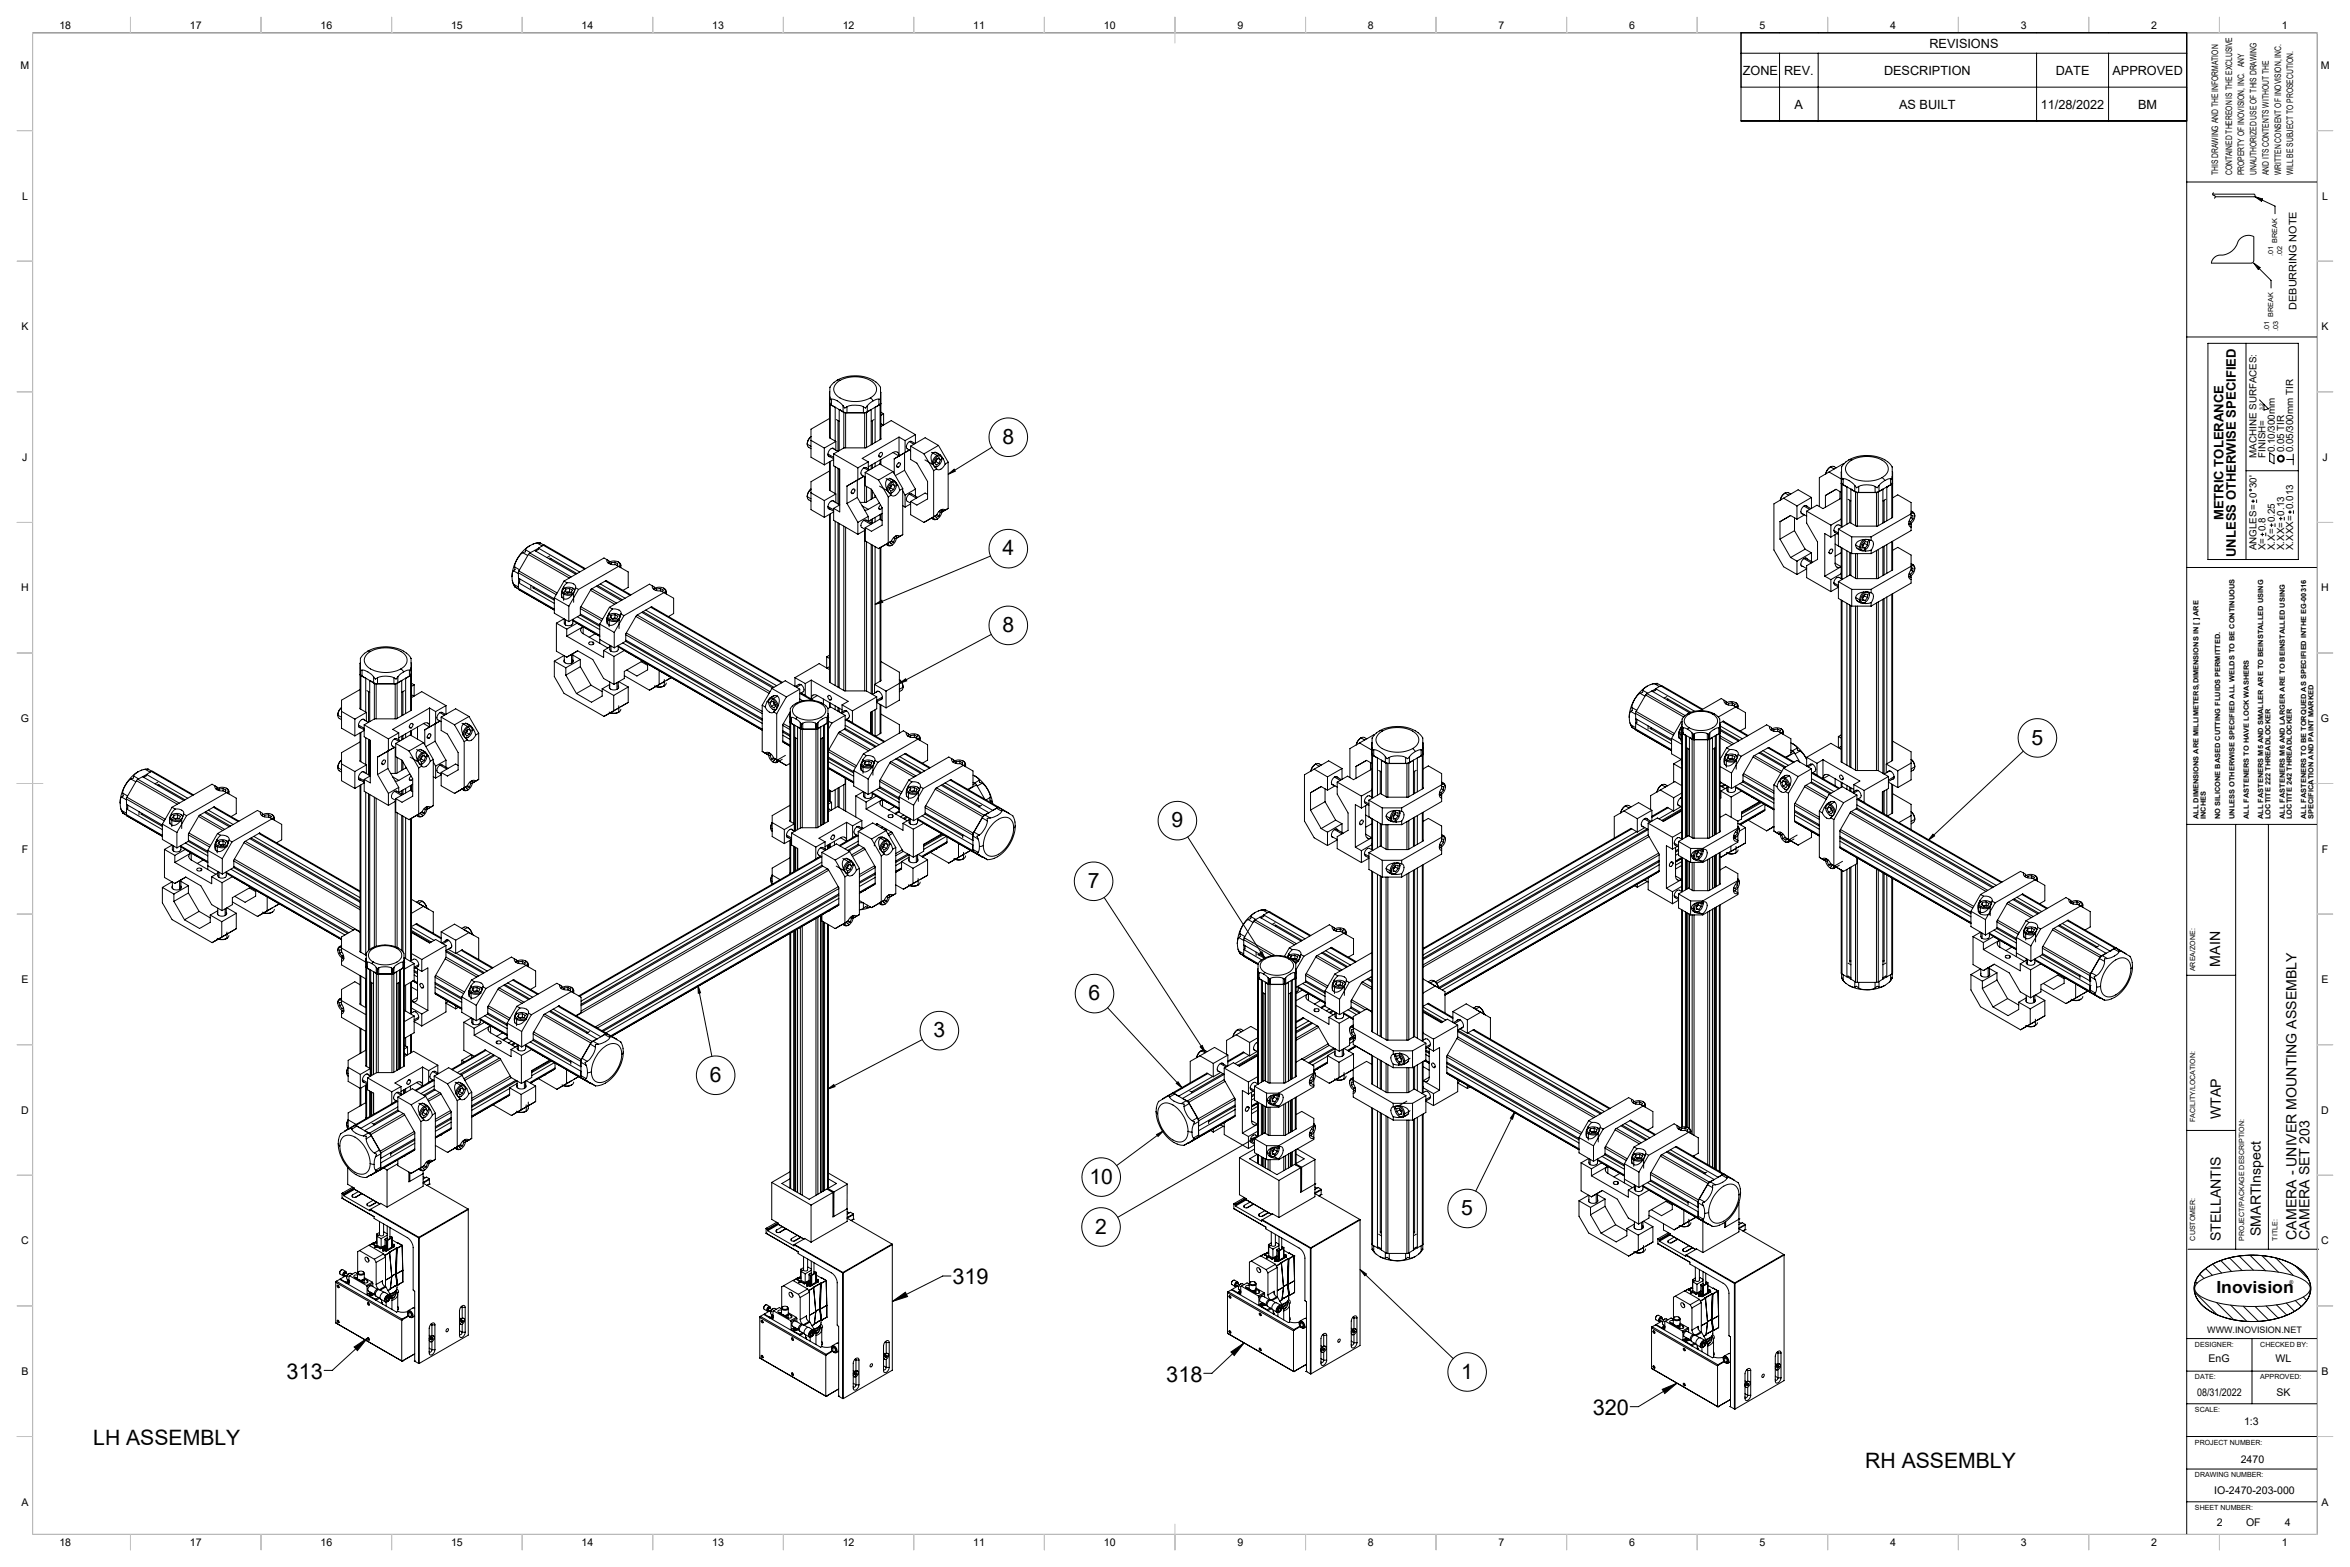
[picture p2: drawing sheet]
<svg xmlns="http://www.w3.org/2000/svg" width="914mm" height="610mm" viewBox="0 0 914 610" stroke-linecap="round" stroke-linejoin="round" font-family="sans-serif">
<defs><g id="words">
<g font-size="8.5">
<text x="370.6" y="499.6">319</text>
<text x="111.5" y="536.4">313</text>
<text x="453.8" y="537.5">318</text>
<text x="619.8" y="550.5">320</text>
</g>
<g font-size="8.2">
<text x="390.1" y="172.6">8</text>
<text x="390.1" y="216">4</text>
<text x="390.1" y="245.9">8</text>
<text x="790.5" y="289.6">5</text>
<text x="455.9" y="321.8">9</text>
<text x="423.2" y="345.4">7</text>
<text x="423.6" y="389.1">6</text>
<text x="363.2" y="403.5">3</text>
<text x="276.2" y="420.9">6</text>
<text x="423.9" y="460.5">10</text>
<text x="568.6" y="472.7">5</text>
<text x="426.1" y="479.9">2</text>
<text x="568.6" y="536.3">1</text>
<text x="36.3" y="562.3">LH ASSEMBLY</text>
<text x="725.8" y="571.1">RH ASSEMBLY</text>
</g>
<text font-size="6.5" x="862.4" y="503">Inovision</text>
<g font-size="5.5">
<text x="863.9" y="376" transform="rotate(-90 863.9 376)">MAIN</text>
<text x="864.2" y="435.5" transform="rotate(-90 864.2 435.5)">WTAP</text>
<text x="864.2" y="482.9" transform="rotate(-90 864.2 482.9)">STELLANTIS</text>
<text x="879.7" y="480.9" transform="rotate(-90 879.7 480.9)">SMARTInspect</text>
<text x="893.5" y="482.3" transform="rotate(-90 893.5 482.3)">CAMERA - UNIVER MOUNTING ASSEMBLY</text>
<text x="898.7" y="482.3" transform="rotate(-90 898.7 482.3)">CAMERA SET 203</text>
</g>
<g font-size="5.1">
<text x="865.2" y="202.4" transform="rotate(-90 865.2 202.4)">METRIC TOLERANCE</text>
<text x="870" y="216.7" transform="rotate(-90 870 216.7)">UNLESS OTHERWISE SPECIFIED</text>
</g>
<g font-size="4.9">
<text x="750.7" y="18.5">REVISIONS</text>
<text x="678.1" y="29.1">ZONE</text>
<text x="694.2" y="29.1">REV.</text>
<text x="733.1" y="29.1">DESCRIPTION</text>
<text x="799.9" y="29.1">DATE</text>
<text x="822" y="29.1">APPROVED</text>
<text x="698.3" y="42.3">A</text>
<text x="739" y="42.3">AS BUILT</text>
<text x="794.1" y="42.3">11/28/2022</text>
<text x="832" y="42.3">BM</text>
</g>
<g font-size="4.1">
<text x="23.1" y="11.2">18</text>
<text x="73.9" y="11.2">17</text>
<text x="124.7" y="11.2">16</text>
<text x="175.5" y="11.2">15</text>
<text x="226.3" y="11.2">14</text>
<text x="277.1" y="11.2">13</text>
<text x="327.9" y="11.2">12</text>
<text x="378.7" y="11.2">11</text>
<text x="429.5" y="11.2">10</text>
<text x="481.5" y="11.2">9</text>
<text x="532.3" y="11.2">8</text>
<text x="583.1" y="11.2">7</text>
<text x="633.9" y="11.2">6</text>
<text x="684.7" y="11.2">5</text>
<text x="735.5" y="11.2">4</text>
<text x="786.3" y="11.2">3</text>
<text x="837.1" y="11.2">2</text>
<text x="887.9" y="11.2">1</text>
<text x="8" y="26.9">M</text>
<text x="903" y="26.9">M</text>
<text x="8.6" y="77.7">L</text>
<text x="903.6" y="77.7">L</text>
<text x="8.3" y="128.5">K</text>
<text x="903.3" y="128.5">K</text>
<text x="8.7" y="179.3">J</text>
<text x="903.7" y="179.3">J</text>
<text x="8.2" y="230.1">H</text>
<text x="903.2" y="230.1">H</text>
<text x="8.1" y="280.9">G</text>
<text x="903.1" y="280.9">G</text>
<text x="8.4" y="331.7">F</text>
<text x="903.4" y="331.7">F</text>
<text x="8.3" y="382.5">E</text>
<text x="903.3" y="382.5">E</text>
<text x="8.2" y="433.3">D</text>
<text x="903.2" y="433.3">D</text>
<text x="8.2" y="484.1">C</text>
<text x="903.2" y="484.1">C</text>
<text x="859.3" y="529.7">EnG</text>
<text x="885.4" y="529.7">WL</text>
<text x="8.3" y="534.9">B</text>
<text x="903.3" y="534.9">B</text>
<text x="855" y="542.9">08/31/2022</text>
<text x="885.8" y="542.9">SK</text>
<text x="873.2" y="554.3">1:3</text>
<text x="871.9" y="569.1">2470</text>
<text x="861.6" y="581.1">IO-2470-203-000</text>
<text x="8.3" y="585.7">A</text>
<text x="903.3" y="585.7">A</text>
<text x="862.6" y="593.5">2</text>
<text x="873.9" y="593.5">OF</text>
<text x="889" y="593.5">4</text>
<text x="23.1" y="601.4">18</text>
<text x="73.9" y="601.4">17</text>
<text x="124.7" y="601.4">16</text>
<text x="175.5" y="601.4">15</text>
<text x="226.3" y="601.4">14</text>
<text x="277.1" y="601.4">13</text>
<text x="327.9" y="601.4">12</text>
<text x="378.7" y="601.4">11</text>
<text x="429.5" y="601.4">10</text>
<text x="481.5" y="601.4">9</text>
<text x="532.3" y="601.4">8</text>
<text x="583.1" y="601.4">7</text>
<text x="633.9" y="601.4">6</text>
<text x="684.7" y="601.4">5</text>
<text x="735.5" y="601.4">4</text>
<text x="786.3" y="601.4">3</text>
<text x="837.1" y="601.4">2</text>
<text x="887.9" y="601.4">1</text>
</g>
<text font-size="4" x="893.5" y="120.5" transform="rotate(-90 893.5 120.5)">DEBURRING NOTE</text>
<g font-size="3.8">
<text x="878" y="178.1" transform="rotate(-90 878 178.1)">MACHINE SURFACES:</text>
<text x="881.6" y="178.1" transform="rotate(-90 881.6 178.1)">FINISH=</text>
<text x="885.2" y="176" transform="rotate(-90 885.2 176)">0.10/300mm</text>
<text x="888.7" y="176" transform="rotate(-90 888.7 176)">0.05 TIR</text>
<text x="892.3" y="176" transform="rotate(-90 892.3 176)">0.05/300mm TIR</text>
<text x="878" y="190" transform="rotate(-90 878 190)">30'</text>
<text x="878" y="214.1" transform="rotate(-90 878 214.1)">ANGLES= 0</text>
<text x="881.6" y="214.1" transform="rotate(-90 881.6 214.1)">X= 0.8</text>
<text x="885.2" y="214.1" transform="rotate(-90 885.2 214.1)">X.X= 0.25</text>
<text x="888.7" y="214.1" transform="rotate(-90 888.7 214.1)">X.XX= 0.13</text>
<text x="892.3" y="214.1" transform="rotate(-90 892.3 214.1)">X.XXX= 0.013</text>
</g>
<g font-size="3.5">
<text x="863.1" y="68.2" transform="rotate(-90 863.1 68.2)">THIS DRAWING AND THE INFORMATION</text>
<text x="868.5" y="68.2" transform="rotate(-90 868.5 68.2)">CONTAINED THEREON IS THE EXCLUSIVE</text>
<text x="873.3" y="68.2" transform="rotate(-90 873.3 68.2)">PROPERTY OF INOVISION, INC. ANY</text>
<text x="878" y="68.2" transform="rotate(-90 878 68.2)">UNAUTHORIZED USE OF THIS DRAWING</text>
<text x="882.8" y="68.2" transform="rotate(-90 882.8 68.2)">AND ITS CONTENTS WITHOUT THE</text>
<text x="887.6" y="68.2" transform="rotate(-90 887.6 68.2)">WRITTEN CONSENT OF INOVISION, INC.</text>
<text x="892.3" y="68.2" transform="rotate(-90 892.3 68.2)">WILL BE SUBJECT TO PROSECUTION.</text>
<text x="858.8" y="518.8">WWW.INOVISION.NET</text>
</g>
<g font-size="2.7">
<text x="886.1" y="94.4" transform="rotate(-90 886.1 94.4)">BREAK</text>
<text x="884.5" y="99.8" transform="rotate(-90 884.5 99.8)">.01</text>
<text x="888.1" y="99.8" transform="rotate(-90 888.1 99.8)">.02</text>
<text x="884.5" y="123.3" transform="rotate(-90 884.5 123.3)">BREAK</text>
<text x="882.9" y="128.7" transform="rotate(-90 882.9 128.7)">.01</text>
<text x="886.5" y="128.7" transform="rotate(-90 886.5 128.7)">.03</text>
<text x="855.5" y="318.6" transform="rotate(-90 855.5 318.6)">ALL DIMENSIONS ARE MILLIMETERS,DIMENSIONS IN [ ] ARE</text>
<text x="858.3" y="318.6" transform="rotate(-90 858.3 318.6)">INCHES</text>
<text x="863.9" y="318.6" transform="rotate(-90 863.9 318.6)">NO SILICONE BASED CUTTING FLUIDS PERMITTED.</text>
<text x="869.5" y="318.6" transform="rotate(-90 869.5 318.6)">UNLESS OTHERWISE SPECIFIED ALL WELDS TO BE CONTINUOUS</text>
<text x="875" y="318.6" transform="rotate(-90 875 318.6)">ALL FASTENERS TO HAVE LOCK WASHERS</text>
<text x="880.6" y="318.6" transform="rotate(-90 880.6 318.6)">ALL FASTENERS M5 AND SMALLER ARE TO BEINSTALLED USING</text>
<text x="883.4" y="318.6" transform="rotate(-90 883.4 318.6)">LOCTITE 222 THREADLOCKER</text>
<text x="889" y="318.6" transform="rotate(-90 889 318.6)">ALL FASTENERS M6 AND LARGER ARE TO BEINSTALLED USING</text>
<text x="891.8" y="318.6" transform="rotate(-90 891.8 318.6)">LOCTITE 242 THREADLOCKER</text>
<text x="897.4" y="318.6" transform="rotate(-90 897.4 318.6)">ALL FASTENERS TO BE TORQUED AS SPECIFIED INTHE EG-00316</text>
<text x="900.2" y="318.6" transform="rotate(-90 900.2 318.6)">SPECIFICATION AND PAINT MARKED</text>
<text x="854.1" y="377.8" transform="rotate(-90 854.1 377.8)">AREA/ZONE:</text>
<text x="854.1" y="436.6" transform="rotate(-90 854.1 436.6)">FACILITY/LOCATION:</text>
<text x="854.1" y="482.6" transform="rotate(-90 854.1 482.6)">CUSTOMER:</text>
<text x="873.2" y="482.6" transform="rotate(-90 873.2 482.6)">PROJECT/PACKAGE DESCRIPTION:</text>
<text x="886.2" y="482.6" transform="rotate(-90 886.2 482.6)">TITLE:</text>
<text x="854.1" y="523.9">DESIGNER:</text>
<text x="879.5" y="523.9">CHECKED BY:</text>
<text x="854.1" y="536.6">DATE:</text>
<text x="879.5" y="536.6">APPROVED:</text>
<text x="854.1" y="549.3">SCALE:</text>
<text x="854.1" y="562">PROJECT NUMBER:</text>
<text x="854.1" y="574.7">DRAWING NUMBER:</text>
<text x="854.1" y="587.4">SHEET NUMBER:</text>
</g>
<text font-size="2.1" x="890.8" y="499.7">®</text>
<text font-size="1.9" x="880.6" y="159.4" transform="rotate(-90 880.6 159.4)">3.2</text>
</g></defs>
<g fill="none" stroke="#000" stroke-width=".39">
<path d="M12.7 12.7h889v584.2h-889zM677.4 12.7v34.4h173.5M850.9 12.7v584.2M677.4 20.7h173.5M677.4 33.9h173.5M692.4 20.7v26.4M707.5 20.7v26.4M792.4 20.7v26.4M820.5 20.7v26.4M850.9 70.8h50.8M861 75.5h16.1l.4 .5-.4 .6h-15.1M861.5 75a.63 .63 0 0 0-.5 .8 .63 .63 0 0 0 .9 .4l.1 .5-.5 .4"/>
<path d="M877.5 76.6l2.9 .8-.5 .9zM877.5 76.6l7.7 3.6v2.9M861.6 100.2l1.1-.7a10.8 10.8 0 0 0 5.5-1.6l2-2.4a4.8 4.8 0 0 1 6.8-3.5v9.4l-.5 .8-16 .2 .2-1.1zM877 102.4l2.4 1.7-.7 .7zM879.1 104.5l4.6 4.6v2.9M850.9 131.1h50.8M859.1 133.6h35.2v84.1h-35.2zM873.9 133.6v84.1M322.8 157l.3 .4M322.9 152.4l-.1 17.9 2.4 1.4M322.9 154.4v2.5l.6 .7M322.9 154.4l.1 1.1 .5-.2"/>
<path d="M323.1 157.4l1.9 1.1M323.1 157.4v13.1M323.5 155.3a6.2 6.2 0 0 1 4.5 2.6M323.5 155.3v2.3M323.5 157.6l4.5 2.6M325 158.5v13.1M325 158.4v.1M325.8 147.9l-1.2 .8a3.6 3.6 0 0 0-1.7 4.3v1.4M325.8 147.9a14.3 14.3 0 0 1 15.9 1.6 2.95 2.95 0 0 1 .9 3.2v1.7M325.8 147.9l1 .1M326.5 159.3h.1M326.5 159.3l1.8 1.1"/>
<path d="M326.5 159.3v16M326.8 148a3.6 3.6 0 0 0-2.4 3.4 3.6 3.6 0 0 0 2.4 3.4 13 13 0 0 0 11.9 0M326.8 148a11.9 11.9 0 0 1 13.6 1.4 3.5 3.5 0 0 1-1.7 5.4M328 157.9l.7 .8 .9-.4M328 157.9v2.3M329.6 158.3a8.3 8.3 0 0 1 6.4 0M329.6 158.3v2.2M336 158.3v2.2M337.5 157.9l-.7 .8-.8-.4M337.5 157.9v2.3M338.7 154.8l1 1.1M338.9 159.3h.1"/>
<path d="M339 159.3l-1.8 1.1M339 159.3v13.7M339.7 155.9l-2.2 2M342 155.3l-2.3 .6M342 155.3v2.3M342 157.6l-4.5 2.6M342.4 157.4l-1.9 1.1v13.7M342.4 157.4v13.6M342.6 152.4l.2 18.5-5.9 3.3h-8.5l-4 2.4M342.6 154.4v2.4l-.6 .8M342.6 154.4l-.2 1.1-.4-.2M342.8 157l-.4 .4"/>
<path d="M879.2 155.6l3.4 3.5-1.7 .4v-2.2M314.1 172.8l.3 1 1.2 .8M314.1 172.8l1.5 .8M315.6 169.9l-1.2 1.5-.3 1.4M315.6 169.8a3.7 3.7 0 0 0-1.5 3M315.6 171.3l5.1 3M320.7 174.3v6.5M322.2 176.6l2.2 1.3M322.2 177.2l2.2 1.3M322.8 179.7v11l2.4 1.5M322.8 162.8l-7.2 4.2v10.9l5.1 2.9M323.1 179.5v11.4"/>
<path d="M324.4 178.8l-3.7 2M324.4 176.6v4.6l2.3 1.4v16.5l-2.3-1.3M324.4 176.6l9.4 5.4M324.7 174.8a1.07 1.07 0 0 0-1.1-.5 1.07 1.07 0 0 0-.9 .9 1.45 1.45 0 0 0 .2 2.5h.1M325.2 171.7v3.4M325.2 171.7l-4.5 2.6M325.4 163.2l1.1 .7M326.1 163.6l-.1 12-2.1-1.3M328 160.2l1.6 .3M328.3 160.4l.7 .2M328.3 160.4v13.9M329 160.6h7.4"/>
<path d="M329 160.6v13.6M329.6 160.5h6.4M336.4 160.6v13.6M337.2 160.4l-.8 .2M337.2 160.4v13.7M337.5 160.2l-1.5 .3M337.9 179.7v2.7M337.9 179.7l-4.1 2.3M339.4 163.6v9.2M340.1 163.2l-1.1 .7M341.9 177.3l.3-.7a.67 .67 0 0 1 1-.6 .67 .67 0 0 1-.1 1.2l-.4 .5M341.9 177.3l.4 .5 .4-.1"/>
<path d="M341.9 177.3l.8 .4M342.4 179v1.6M342.8 178.8v2M342.8 160.4l1 .6M342.8 165.9l4-2.3 9.4 5.5M343.8 161l-.1 4.4-.9-.6M343.8 161l-1 .6M347.5 176a1.45 1.45 0 0 1 1.6-.1 1.45 1.45 0 0 1 .7 1.5M347.5 176l2.3 1.4M347.5 176l-9.6 5.6M347.9 178.5v5.8M349.8 170v7.4"/>
<path d="M349.8 170l-14.3 8.3 2.4 1.4M349.8 170l2.4 1.4M349.8 177.4l-1.9 1.1M352.2 176l1.6-.9-1.8 1.1v6.8M352.2 171.4v4.6M352.2 176l-4.3 2.5M353.8 171.8l.7-.1 1.6 .8M353.8 171.8l-.4 .4a1.78 1.78 0 0 0-.4 2.4l1.3 .8M353.8 171.8l1.8 1M354.3 173.6v5.2l2.5 1.4 4.1 7.1v6.8l-4.1 2.4-2.5-1.4M354.3 173.6l5.2 3M356.2 169.1l-4 2.3"/>
<path d="M356.2 169.1v3.4M359.5 176.6l3.8 6.5M359.9 178.9l3.2 1.9M362.4 176l2.2 1.2M363.8 175.8l2.1 1.3M364.2 179.6l.4-1.1-.7 1.2M364.2 179.6l-.3 .2M364.2 179.6l1.2 .7M364.6 177.2a4.2 4.2 0 0 0-1.9 3.4M364.6 177.2a1.16 1.16 0 0 1 1.3-.1 1.16 1.16 0 0 1 .6 1.2M364.6 177.2l.2 .4M364.8 177.6a2.78 2.78 0 0 0-1.2 3.9l1.2-.1"/>
<path d="M364.8 177.6a1.02 1.02 0 0 1 1.2-.1 1.02 1.02 0 0 1 .5 1M364.9 178.3l1 .6M365.2 173.3l-5.7 3.3M365.2 173.3l3.7 6.5M365.2 173.3l-5.2-3-5.7 3.3M365.8 177a1.89 1.89 0 0 0-2.5-.9 1.89 1.89 0 0 0-1 2.4l.8 2.3M365.9 178.9l-.5-.8-1.1 .6-.6 1.4 .6 .8 1.1-.6M365.9 178.9l-.5 1.4M366.3 177.5l.7 1M366.5 178.5a3.7 3.7 0 0 1-1.7 2.9M366.5 178.3v.2M366.5 178.2l.5 .3"/>
<path d="M367 178.5l.8 2M368.9 179.8l-1.1 .7M368.9 179.8v18M385.9 174l-17 10.5M719.5 178.9l-1.2 .8a3.7 3.7 0 0 0-1.7 4.3v1.4M719.5 178.9a14.4 14.4 0 0 1 15.9 1.5l.9 1.3v3.7M719.5 178.9l1 .1M720.5 179a3.6 3.6 0 0 0-2.4 3.4 3.6 3.6 0 0 0 2.4 3.4 13.3 13.3 0 0 0 11.8 0M720.5 179a12 12 0 0 1 13.5 1.4 3.5 3.5 0 0 1-1.7 5.4M883.1 176.2l1.7 1v3.2l-1.7-1zM889.7 178.8h2.6M892.3 176.7v4.1"/>
<path d="M314.1 193.2l.3 1 1.2 .7M314.1 193.2l1.5 .9M315.1 190.6l.5-.3-1.2 1.5-.3 1.4 .3-1.5zM315.6 191.7l5.1 3M320.7 194.7v6.6M322.2 197.1l2.2 1.2M322.2 197.7l2.2 1.2M322.8 183.2l-7.2 4.2v10.9l5.1 3M323.1 199.9v65.7M323.9 194.8l2.8 1.6-2.3 1.4M324.4 199.1l-3.7 2.2M324.4 197.8v4.6l9.4 5.5"/>
<path d="M324.7 195.2a1.09 1.09 0 0 0-1.1-.4 1.09 1.09 0 0 0-.9 .8 1.43 1.43 0 0 0 .2 2.5h.1M325 181.6v10.4M325.2 192.2l-4.5 2.5M325.2 192.2v3.3M326.1 182.2v13.8M326.5 182.4v13.9M329.6 189.1v6.8M329.6 195.9l4.2 7.3M331.2 191.5l.2-.7a.67 .67 0 0 1 1-.5 .67 .67 0 0 1 0 1.1l-.5 .5M331.2 191.5a.43 .43 0 0 0 .2 .5 .43 .43 0 0 0 .5-.1M331.2 191.5l.7 .4M333.6 186.8l-4 2.3"/>
<path d="M333.6 186.8v6.7M333.6 193.5l-4 2.4M333.6 193.5l1.9 3.3M333.8 182v4.7M333.8 186.7l-4.2 2.4M333.8 186.7l2.4-1.4-2.6 1.5M335.5 196.8l2.4 4.1M335.5 196.8l2.4 1.4M336.2 182l.6-.1 1.6 .8M336.2 182l-.2 .2a1.89 1.89 0 0 0-.6 2.6l1.3 .8M336.2 182l1.7 1M336.4 185.5v9.9"/>
<path d="M336.7 183.8v5.1l2.4 1.5 4.2 7.1v6.8l-4.2 2.4-2.4-1.4M336.7 183.8l5.1 3M337.2 189.3v6M337.9 198.2l-1.5 .2M339 180.9v1.5M339 190.3v3.9M339.4 180.7v1.4M339.4 191v3M340.5 180.1v1.4M340.5 192.8v.6M340.7 193.2l-3.8 2.2h-2.2M341.8 186.8l3.8 6.5"/>
<path d="M341.9 197.7l.3 .5h.5M341.9 197.7l.8 .5M342.2 195.7l-4.3 2.5M342.2 189.1l3.2 1.9M342.7 196.5l-.8 1.2M342.8 200v2.3M343.2 197.5l-.5 .7M343.3 199.7l-5.4 3.1v-1.9M344.8 186.2l2.1 1.2M345.4 191l1.4 1.6M345.6 193.3v17.9M346.1 186l2.1 1.3"/>
<path d="M346.5 189.8l1.2 .7M346.8 192.6l-1.2 .7M346.9 188.8l-.7 1.1 .3-.1M346.9 187.4a4.1 4.1 0 0 0-1.9 3.3M346.9 187.4a1.14 1.14 0 0 1 1.3-.1 1.14 1.14 0 0 1 .6 1.2M346.9 187.4l.2 .4M346.9 188.7l-.4 1.1M347.1 187.8a2.78 2.78 0 0 0-1.1 3.9l1.1-.1M347.1 191.6l-1 .4M347.1 187.8a1.02 1.02 0 0 1 1.2-.1 1.02 1.02 0 0 1 .5 1M347.3 188.5l.9 .6M347.5 183.5l-5.7 3.3"/>
<path d="M347.5 183.5l3.8 6.5M347.5 183.5l-5.2-3-5.6 3.3M348.1 187.1a1.9 1.9 0 0 0-2.4-.8 1.9 1.9 0 0 0-1.1 2.4l.8 2.3M348.2 189.1l-.5-.8-1.1 .6-.6 1.4 .6 .8 1.1-.6M348.2 189.1l-.5 1.4M348.7 187.7l.6 1M348.8 188.7a3.7 3.7 0 0 1-1.7 2.9M348.8 188.5v.2M348.8 188.4l.5 .3M348.9 181.3l.2-.7a.69 .69 0 0 1 1-.6 .69 .69 0 0 1 0 1.2l-.5 .6M348.9 181.3l.3 .6 .4-.1M348.9 181.3l.7 .5"/>
<path d="M349.3 188.7l.8 2M350.1 190.7a2.41 2.41 0 0 1-3.3 1.9M351.3 190l-1.2 .7M351.3 190v18M351.3 191l.9 1.6M351.3 196.7l.9 .6M352 183l-3.6 2M352 183l4.2 7.3M352.2 192.6v4.7M353.8 192.2l.7-.1 2.5 1.4M353.8 192.2l-.4 .4a1.78 1.78 0 0 0-.4 2.4l1.3 .8M353.8 192.2l2.8 1.6"/>
<path d="M354.3 195.1v5.1l5.2 3 3.8-2.2M354.3 196l-2.1 1.3M356.2 190.3v2.7M356.2 190.3l-4 2.3M360.9 192.3l-.9-.5-5.7 3.3M363.1 180.8l1.4 1.6M363.3 183.1v17.9M364.5 182.4l-1.2 .7M364.8 181.4l-1 .4M365.4 199l.5 .3M365.5 198.8l.4 .5M365.9 199.3l-.5 1.4"/>
<path d="M366.3 198.3l.2 .7M366.4 198.2l.1 .8M366.5 199a3.7 3.7 0 0 1-1.7 2.8M366.5 198.6l.5 .3M367.8 180.5l-1.4 1.9a1.37 1.37 0 0 1-1.9 0M367.8 198.5a2.19 2.19 0 0 0-3.2 1.6l-.1 .3M367.8 198.5l-.8 .4M368.9 184.5l2.4-2 .4 .8zM368.9 197.8l-2.5 1.4 .6-.3M368.9 197.8l-1.1 .7M693.7 192.5l.9-.7-1.1 1-.8 1.7zM694 193.8l5.2 3"/>
<path d="M694.6 191.8l1-.2 1.2 .6M694.6 191.8l1.4 .9M699.2 196.8v5.2M700.8 199.5l2.2 1.3M701.9 196.9l2.2 1.3M702.5 196.6l2.1 1.3M703 198.9v4.6l4.2 7.4v6.7l-4.2 2.5v4.6l9.4 5.5M703 198.9l9.4 5.4M703.2 197.1a1.07 1.07 0 0 0-1.1-.5 1.07 1.07 0 0 0-.8 .9 1.44 1.44 0 0 0 .2 2.5h.1M704.8 193.5l-5.1-3-9.5 5.5v18l3.8 6.5 5.2 3M704.8 193.5l-5.6 3.3M704.8 193.5v4.3"/>
<path d="M711.4 182.3l.9-.7-1.4 1.5-.5 1.2zM711.7 183.6l4.7 2.7M712.3 181.6l1-.2 1.2 .6M712.3 181.6l1.4 .9M715.9 191.2v2.9M716.4 188l.3 .4M716.4 191.5l-2-1.1-4.1 2.4v4.5M716.4 193.8l-7.1 4.1-2.3-1.4-4 2.4M716.5 183.4l-.1 21.3M716.6 185.4v2.5l.6 .7M716.6 185.4l.1 1.1 .5-.2M716.7 188.4l1.9 1"/>
<path d="M716.7 188.4v16.5M717.2 186.3a6.4 6.4 0 0 1 4.5 2.6M717.2 186.3v2.3M717.2 188.6l4.5 2.6M717.5 180.4l-9.6 5.4v11.3M718.6 189.4h.1M718.6 189.4v14.5M719.1 194.2l1.1 .7M719.7 194.6v8.7M720.2 190.3h.1M720.2 190.3l1.8 1.2M720.2 190.3v13.2"/>
<path d="M721.7 191.2l1.5 .4M721.7 188.9l.7 .9 .8-.6M721.7 188.9v2.3M722 191.5l.7 .1M722 191.5v13M722.7 191.6h7.4M722.7 191.6v13.1M723.2 189.2a8.3 8.3 0 0 1 6.4 0M723.2 191.6h6.4M723.2 189.2v2.4M729.6 189.2v2.4M730.1 191.6v13.1"/>
<path d="M730.8 191.5l-.7 .1M730.8 191.5v13M731.1 191.2l-1.5 .4M731.1 188.9l-.7 .9-.8-.6M731.1 188.9v2.3M732.3 185.8l1.1 1.1M732.6 190.3h.1M732.6 190.3l-1.8 1.2M732.6 190.3v13.2M733.1 194.6v8.6M733.4 186.9l-2.3 2M733.7 194.2l-1.1 .7"/>
<path d="M734.2 189.4h.1M734.2 189.4v13.2M735.6 186.3l-1 .1-1.2 .5M735.6 186.3v2.3M735.6 188.6l-4.5 2.6M736.1 188.4l-1.9 1M736.1 188.4v13.1M736.3 183.4l.1 17.9-5.8 3.4h-8.3l-2.5-1.4-4.5 2.5M736.3 185.4v2.4l-.7 .8M736.3 185.4l-.2 1.1-.5-.2M736.4 188l-.3 .4M736.4 193.7l2-1.2 5.2 3v5.7a2.4 2.4 0 0 0 0 3.8"/>
<path d="M743.6 199.3a1.17 1.17 0 0 1 1.2 .3 1.17 1.17 0 0 1 .2 1.2M743.6 199.8a.96 .96 0 0 1 1.1 0 .96 .96 0 0 1 .3 1M743.6 198.8l.9 .5M743.6 199.9l-15.5 8.9M873.9 183.1h20.4M876 195h1.4M876.7 194.3v1.4M878.1 194.3v1.4M890.3 199.2h1.4M891 198.5v1.4M892.4 198.5v1.4M203.4 215a8.1 8.1 0 0 0-3.2 5.6"/>
<path d="M203.4 215l2 1.1M204.5 213.9l1.9 1.1M204.5 213.9l-.1 .8-1 .3M205.6 215.7l15.9 9.2M205.6 215.7l-3.7 6.4M206.1 215.1l-.5 .6M206.1 215.1l16.2 9.3M206.2 212.3a15.2 15.2 0 0 0-7 12M206.2 212.3l-1.5 1.1-.2 .5M207.6 211.6l-.2 .1M208 214.1l-1.9 1M208 214.1l16 9.3"/>
<path d="M209 211.3l-2.8 1M209 211.3l1.9 1.1M209.5 213.3l16.1 9.2M209.5 213.3v.4l-1.1 .7M209.5 213.3l-1.5 .8M210.1 211.2l-1.8 .2M210.1 211.2l1.5 .8M210.1 211.2v.2l-1.1-.1M211.4 212.1h.5l15.9 9.1M211.4 212.1l-1.9 1.2M211.4 212.1l16.1 9.3M213.9 217l10.6 6.1"/>
<path d="M213.9 216.3l-1.1 .6M214.4 217.3l-.3 .3M236.2 217.7a2.36 2.36 0 0 0 3.3 1.9l1.2 .7M236.2 217.7l.7 .5v.6l.3-.2M236.2 217.7l-1.2-.6-15.5 9M237.2 218.6a3.7 3.7 0 0 1 3.4 0M237.2 218.6l-.5 .5 .3-.3M237.8 218.9v.7M237.8 218.9l-.2 .6M239.3 218.7l1.1 .7-.3 .6M239.3 218.7v1M239.3 218.7l-1.5 .2"/>
<path d="M240.6 218.6a.98 .98 0 0 1 .6 .8 .98 .98 0 0 1-.4 1M240.6 218.6a1.19 1.19 0 0 1 .6 2M241.6 219.9v.9M322.8 200.1v65.3l5.8 3.4h8.5l4 2.3M325 202.8v63.9M326.1 203.4v63.9M326.5 203.7v63.9M328.3 204.7v63.9M329 205.1v63.7M333.8 203.2v4.7M336.2 202.4l-.2 .2a1.89 1.89 0 0 0-.6 2.6l1.3 .8M336.2 202.4l2.7 1.6"/>
<path d="M336.4 206.3v62.5M336.7 205.3v5.1l5.1 3 3.8-2.2M336.7 206.2l-2.9 1.7M337.2 210.7v58.1M337.9 200.9l-4.1 2.3M339 202.1v1.4M339 211.8v58.1M339.4 201.9v1.8l-2.4-1.4-.8 .1M339.4 212.1v58l2.2-1.2M340.5 201.3v1.7M340.5 212.7v53.4M342.4 200.2v1.9"/>
<path d="M342.4 213.1v51.9M342.8 212.9v51.9l-2.5 1.5M343.3 202.6l-1-.6-5.6 3.3M344.7 211.8l.9 .5M345.1 211.6a1.19 1.19 0 0 0 2 .4M345.5 211.3a.97 .97 0 0 0 .6 .9 .97 .97 0 0 0 1-.2M346.8 210.6l-1.4 .8M346.8 210.6l-1.2 .6M346.9 210.4l.8 .5M347.7 210.9l-1.1 .6-.4-.6M347.7 209.2l.5 .3M347.9 209l.3 .5"/>
<path d="M348.2 209.5l-.5 1.4M348.7 208.5l.1 .7M348.8 208.4v.5M348.8 209.2a3.7 3.7 0 0 1-1.7 2.8M348.8 208.9v.3M348.8 208.8l.5 .3M349.3 209.1l-.5 .3M350.1 208.7a2.41 2.41 0 0 0-3.3 1.9M350.1 208.7l-.8 .4M351.3 208l-1.2 .7M351.3 208l-2.5 1.4M362.4 201.6l.9 .5"/>
<path d="M362.8 201.4a1.19 1.19 0 0 0 2 .4M363.2 201.1a.97 .97 0 0 0 .6 .9 .97 .97 0 0 0 1-.2M364.5 200.4l-1.4 .8M364.5 200.4l-1.2 .6M364.5 200.2l.9 .5M365.4 200.7l-1.1 .6-.4-.6M385.4 216.3l-44.9 18.8M692.6 209.7l4.1 7.2M696.7 216.9l2.5 1.4M698.3 206.4l-5.7 3.3M698.3 201.4v5M698.3 206.4l4.1 7.2"/>
<path d="M699.2 218.3v5.2M699.2 202l-2.5-1.4-4.1 2.4v6.7M700.8 220l2.2 1.2M701.9 217.3l2.9 1.7M702.1 200.3l-2.9 1.7M702.4 213.6l-5.7 3.3M702.4 213.6l2.4 1.5M702.5 217.1l2.8 1.6M703.2 217.5a1.09 1.09 0 0 0-1.1-.4 1.09 1.09 0 0 0-.8 .8 1.41 1.41 0 0 0 .2 2.5h.1M704.8 215.1v3.3M704.8 215.1l-5.6 3.2M711.7 214.9a.46 .46 0 0 0 .2 .5 .46 .46 0 0 0 .5-.1"/>
<path d="M711.7 214.9l.2-.7a.69 .69 0 0 1 1-.6 .69 .69 0 0 1 0 1.2l-.5 .5M711.7 214.9l.7 .4M712.4 204.3v4.7M712.4 209l-2.4-1.4v16.6M713.6 206.3l.2 .7 1.5 .9M713.6 206.3l1.7 1.1M714.1 219.1a1.44 1.44 0 0 0 .7 1.5 1.44 1.44 0 0 0 1.6-.1M714.1 211.7l2.3 1.3v12.1M714.1 208v11.1M714.1 219.1l2.3 1.4M714.8 207.6l-2.4 1.4M715.3 205.8l5.2 3"/>
<path d="M715.3 205.8v6.6l5.2 3M716.4 202l-4 2.3M716.4 215l-2.3 1.4M716.7 213.2v12.1M716.9 205l-1.3-.8a1.97 1.97 0 0 0-2 2.1M718.6 214.3v10.1M719.7 214.9v8.8M720.2 215.2v8.7M720.5 215.4h7.6M720.5 208.8v6.6M720.5 208.8h7.6M722 215.4v9.5"/>
<path d="M722 212l1.6 .9M722.5 213.2l1.6 1M722.7 215.4v9.7M723.6 212.9a1.22 1.22 0 0 0 .7 1.3 1.22 1.22 0 0 0 1.4-.3M723.6 212.9h.5M724.1 212.9a1.02 1.02 0 0 0 .5 1.1 1.02 1.02 0 0 0 1.1-.1M724.7 214.2l1.2 .2M724.8 212.7l.9 .6M725 212h.1M725.2 209.9a4.2 4.2 0 0 0-1.6 3M725.4 214.1l.5 .3M725.5 211.1l-.5 .9"/>
<path d="M725.5 211.4l1.2 .7M725.5 211v.4M725.5 211.4l-.5 .6M726.7 212.1v-1.3l-1-.1-.9 1.2v1.2l.9 .2M726.7 212.1l-1 1.2M727.2 210l.2 1M727.4 211a1.16 1.16 0 0 0-1-1.2 1.16 1.16 0 0 0-1.3 .8l-.7 1.1-.3 1.2M727.4 211a3.6 3.6 0 0 1-1.7 2.9M728.1 214l-2.2 .4M728.1 210.2a5 5 0 0 0-6 1.4 2.08 2.08 0 0 0 1.9 2.5M728.1 210.2a2.34 2.34 0 0 1 0 3.8M728.1 208.8v1.4"/>
<path d="M728.1 214v1.4M730.1 214.2v10.9M730.8 213.8v11.1M732.6 212.7v11.2M733.1 212.5v11.1M734.2 211.8v11.2M736.1 210.7v11.2M736.4 214.1l2-1.2 5.2 3v5.8a2.4 2.4 0 0 0 0 3.8M736.4 210.6v11.1l-5.8 3.4h-8.3l-2.5-1.4-4.5 2.6M742.8 203h.6M742.9 202.7l.5 .3M743.1 203.9l.5 .3"/>
<path d="M743.4 203.7l-.7 .2M743.4 203.7l-.7 .3M743.5 201.4l.8 .5M743.6 204.2v.8M743.6 203.5v.7M743.6 219.7a1.2 1.2 0 0 1 1.4 1.6M743.6 219.3l.9 .4M743.6 205v1.4l-15.5 9M743.6 200.6h.7v1.3M744.3 201.9l-.9 1.1M745 200.8a3.6 3.6 0 0 1-1.6 2.9M879.6 207.9h1.4"/>
<path d="M880.3 207.2v1.4M881.6 207.2v1.4M883.2 204.3h1.4M883.8 203.6v1.4M885.2 203.6v1.4M886.8 201.8h1.3M887.4 201.1v1.4M888.8 201.1v1.4M199.2 224.3l.6 3M199.4 225.8l.8 2.4M199.8 222l-.5 1-.1 1.3M199.8 227.3l.4 .9"/>
<path d="M199.8 222l1.9 1.2M199.8 227.3l1.9 1.1M200.2 228.2h.1M200.2 228.2l1.5 .9zM200.2 220.6l.2 1-.6 .4M200.2 220.6l1.9 1.1M201.7 228.9l.2 .5M201.7 222.8l.1 2.1M201.7 222.8l14.7 8.5M201.7 228.9l14 8.1M201.8 224.9l13.9 8.1M201.8 226.7l-.1 2.2"/>
<path d="M201.8 226.7l13.9 8M201.8 224.9v1.8M201.9 222.1l-.2 .7M201.9 229.4l13.8 7.9M201.9 229.4l3.7 2.1M201.9 222.1l14.9 8.6M202.2 225.2v1.2l-.4 .3M206.6 227.7v1.3M207.2 228.6l8.5 4.9M207.8 228.4l-.1 .5M215.7 232.6l5.6 3.2M215.7 232.6v5.9l5.6 3.3"/>
<path d="M218.5 230.2a1.9 1.9 0 0 0 .6 2.5 1.9 1.9 0 0 0 2.5-.2l1.6-1.9M218.5 230v2.5M219.3 228.4l-.5 1M219.3 228.4v.6M219.3 231.1v2.5M219.5 226.1l1.1 .6M219.5 226.1l-3.8 6.5M219.6 228.8a3.7 3.7 0 0 1 3.3 0M219.6 228.8a1.01 1.01 0 0 0-.7 1 1.01 1.01 0 0 0 .7 .9M219.6 228.8a1.23 1.23 0 0 0-1 1.1 1.23 1.23 0 0 0 .7 1.2M219.6 230.7l-.3 .4M220.1 229.1v1.1"/>
<path d="M220.6 230.5l.3-.1zM220.6 226.7l-1.3 1.7M220.6 226.7l2.3 .3a1.41 1.41 0 0 1 1 1.6M221.3 235.8v6M221.6 230.3l.3 .2-1-.1M221.6 228.9l1.1 .7-.4 .8-1.5 .2-1.1-.6 .4-.9M221.6 228.9l-1.5 .2M221.6 228.9v1.4M221.6 230.3l-.7 .1M222.9 228.8a1.19 1.19 0 0 1 .6 1.5 1.19 1.19 0 0 1-1.4 .7l-1.3 .1-1.2-.4M222.9 228.8l.8 .7M223.2 231.1a4.2 4.2 0 0 1-3.9 0"/>
<path d="M223.2 230.6v3.7M223.9 228.6l-.7 2M223.9 228.6l1.2 .7M224.6 239.9l8.8 5M225.1 229.3l-3.8 6.5M225.7 239.3l7.7 4.4M225.8 238.8l7.6 4.4M225.8 239.3l-4.5 2.5M225.8 236.7l8.3 4.8M226 236l8.5 4.9M229.7 229.6l9.5 5.5M230.3 229.1l9.6 5.5"/>
<path d="M232.1 228l9.6 5.6M232.5 227.8l9.7 5.5M233.6 227.2l9.6 5.5M235.5 226l9.7 5.6M235.8 225.8l9.7 5.6M235.8 225.8l.2 .2M235.8 225.8l-5.8 3.4-4.2 7.2v2.9M236.9 238.6l-.5 1M236.9 238.6v.6M237 239.1a1.14 1.14 0 0 0-.8 1.1 1.14 1.14 0 0 0 .8 1.1M237.1 236.3l1.2 .6M237.1 236.3l-3.7 6.5"/>
<path d="M237.2 239a3.5 3.5 0 0 1 3.4 0M237.2 239a.99 .99 0 0 0-.6 1 .99 .99 0 0 0 .6 .9M237.2 239l-.2 .1M237.8 239.4v1.1M238.3 236.9l-1.4 1.7M238.3 236.9l2.3 .3a1.41 1.41 0 0 1 1 1.6M239.3 239.1l1.1 .6-.4 .9-1.5 .2-1.1-.6 .4-.8M239.3 239.1l-1.5 .3M239.3 239.1v1.4M240.6 239a1.17 1.17 0 0 1 .5 1.5 1.17 1.17 0 0 1-1.3 .7l-1.4 .1-1.2-.4M240.6 239l.8 .7M240.7 220.3l3.7 2.2v6l-2 1.2"/>
<path d="M240.7 220.3l-15.6 9M241.6 238.8l-.7 2M241.6 238.8l1.2 .7M242.8 239.5l-3.8 6.5M247.4 239.8l51.9 29.9M247.9 239.3l51.7 29.8M249.7 238.2l51 29.5M250.2 237.9l50.9 29.5M251.2 237.3l51 29.5M253.2 236.2l50.9 29.4M253.5 236l50.9 29.5M253.5 236l.2 .2"/>
<path d="M253.5 236l-5.9 3.4-4.1 7.2v2.8l-4.5 2.6M253.9 227.9a2.39 2.39 0 0 0 3.3 2l4.9 2.8v6l-2 1.2M253.9 227.9l.7 .5v.6M253.9 227.9l-1.2-.6-15.6 9M254.9 228.8a3.7 3.7 0 0 1 3.3 0M254.9 228.8l-.5 .5M254.9 228.8l-.6 .4M255.5 229.1l-.3 .6M255.5 229.1v.7M257 228.9l1.1 .7-.3 .6M257 228.9l-1.5 .2M257 228.9v1"/>
<path d="M258.2 228.8a.98 .98 0 0 1 .7 .8 .98 .98 0 0 1-.5 1M258.2 228.8a1.19 1.19 0 0 1 .7 2M258.3 230.5l-15.5 9M259.3 230v1.1M340.5 235.1l2.6-1.6 .4 .9zM703 221.3l-3.8 2.2M710 224.2l2.4 1.3M712.4 225.5v4.7M713.6 226.8l.2 .6 1.5 .9M713.6 226.8l1.7 1M715.3 226.3v6.5l5.2 3M715.3 226.3l5.2 3"/>
<path d="M715.3 228.5l-2.9 1.7M716.4 233.4v63l5.9 3.4h8.5l4 2.3M716.4 220.5l-6.4 3.7M716.4 223.2l-4 2.3M716.7 233.6v63M716.9 225.4l-1.3-.8a2.03 2.03 0 0 0-2 2.2M718.6 234.7v63M719.7 235.3v63M720.2 235.6v63M720.5 229.3v6.5M720.5 229.3h7.6M720.5 235.8h7.6"/>
<path d="M722 235.8v63.8M722 232.5l.7 1.3 1.3 .7M722 232.4l1.6 1M722.5 233.6l1.6 1M722.7 235.8v64M723.6 233.4a1.23 1.23 0 0 0 .7 1.2 1.23 1.23 0 0 0 1.4-.3M723.6 233.4h.5M724.1 233.4a1.02 1.02 0 0 0 .5 1 1.02 1.02 0 0 0 1.1-.1M724.7 234.7l1.2 .1M724.8 233.1l.9 .5M725 232.4l-.2 .2M725 232.4l-.2 .3"/>
<path d="M725.2 230.3a4.3 4.3 0 0 0-1.6 3.1M725.4 234.5l.5 .3M725.5 231.5l-.5 .9M725.5 231.4v.4M725.5 231.8l1.2 .7M725.5 231.8l-.5 .6M726.7 232.5v-1.3l-1-.1-.9 1.2v1.3h.9M726.7 232.5l-1 1.1M727.2 230.4l.2 1.1M727.4 231.5a1.16 1.16 0 0 0-1-1.3 1.16 1.16 0 0 0-1.3 .8l-.7 1.1-.3 1.3M727.4 231.5a3.6 3.6 0 0 1-1.7 2.8M728.1 234.5l-2.2 .3"/>
<path d="M728.1 230.6a4.9 4.9 0 0 0-6 1.4l-.1 .5M728.1 230.6a2.22 2.22 0 0 1 .2 3.6l-.2 .3M728.1 229.3v1.3M728.1 234.5v1.3M730.1 234.6v65.2M730.8 234.2v65.6M732.6 233.2v67.6M733.1 232.9v68.2l2.2-1.2M734.2 232.3v64.8M736.1 231.2v64.8M736.4 231v64.8l-2.4 1.5M742.8 223.4h.6"/>
<path d="M742.9 223.1l.5 .3M743.1 224.3l.5 .3M743.4 224.1l-.7 .2M743.4 224.1l-.7 .3M743.5 221.8l.8 .5M743.6 224.6v.9M743.6 223.9v.7M743.6 220.2a.97 .97 0 0 1 1.1 0 .97 .97 0 0 1 .3 1.1M743.6 225.5v1.3l-15.5 9M743.6 220.3l-15.5 9M743.6 220.9l.7 .1v1.3M744.3 222.3l-.9 1.1"/>
<path d="M745 221.3a3.6 3.6 0 0 1-1.6 2.8M850.9 220.8h50.9M140.2 257.9l-.1 17.8 2.5 1.4M140.2 256.2v3.6M140.2 259.8v2.5l.7 .7M140.2 259.8l.2 1.1 .5-.2M140.3 256.1l-.1 .1M143.1 253.3l-1.8 1.4-1 1.4M143.1 253.3a14.4 14.4 0 0 1 16 1.6l.8 1.2M143.1 253.3l1.1 .1M144.2 253.4a3.6 3.6 0 0 0-2.5 3.4 3.6 3.6 0 0 0 2.5 3.4 13.3 13.3 0 0 0 11.8 0M144.2 253.4a12 12 0 0 1 13.5 1.4 3.5 3.5 0 0 1-1.7 5.4"/>
<path d="M159.9 256.1v.1M159.9 257.8l.2 18.5-5.9 3.3h-8.5l-4 2.4M159.9 256.2v3.6M159.9 259.8v2.5l-.6 .7M159.9 259.8l-.1 1.1-.5-.2M215.7 257.2v6l3.8 6.5 15.5 9M215.7 257.2l4.5 2.6M216.5 242.4l4 2.4M216.5 242.4v10.9l4 2.4 4.3-2.5M219.5 255l-3.8 2.2M219.5 240.7l-3 1.7M219.6 256.7a1.07 1.07 0 0 0 .1 1.2 1.07 1.07 0 0 0 1.2 .3 1.44 1.44 0 0 0 2-1.4v-.1"/>
<path d="M219.6 240.8v1.8l.4 .5M219.6 255.1v2.5M220 241.1v2M220.2 259.8v2.8M220.5 247.5l14.4 8.3v-2.8M220.5 244.8v2.7M222.4 254.6v3.4M222.9 240.9v1.5a1.97 1.97 0 0 1-2.9 .7M222.9 254.3v3.3M222.9 254.8l2.9 1.7M222.9 241.5l1.6 .9M222.9 241.1l10.5 6.1"/>
<path d="M224.5 242.4l2.4 1.4M224.5 242.4l-4 2.4M224.8 253.2l5.8 3.4 4.3 7.3 4 2.3M224.8 253.2l-.3 .1M224.9 242.6l8.5 4.9M225.8 256.5v2.9M225.8 259.4l-5.6 3.2M225.8 259.4l4.2 7.2M225.8 256.5l-5.6 3.3M226.9 243.8a1.44 1.44 0 0 0-.9 1.4 1.44 1.44 0 0 0 .9 1.3M226.9 243.8l-6.4 3.7M226.9 246.5l9.6 5.6"/>
<path d="M226.9 243.8v2.7M228.6 244.8l4.8 2.7M228.8 244.9h.1M230.8 249.8l-.8-.1a.67 .67 0 0 0-.9 .6 .67 .67 0 0 0 .9 .6l.8-.2M230.8 249.8l.3 .4-.3 .5M230.8 249.8v.9M231.6 246.5l-2.3 1.4M233.4 242.8v7.5M233.4 242.8l5.6 3.2M233.4 248.8l5.6 3.2M234.9 253l4 2.4M236.2 240.4a1.9 1.9 0 0 0 .5 2.5 1.9 1.9 0 0 0 2.6-.2l1.6-1.9"/>
<path d="M236.2 240.2v2.5M237 241.3v2.5M237.2 251l.1 1.8 .4 .5M237.2 251.7l-2.3 1.3M237.2 240.9l-.2 .4M237.7 251.3v2M238.2 240.7l.3-.1zM238.9 255.4v10.8M239 246v6M239.3 240.5l.3 .2-1.1-.1M239.3 240.5l-.8 .1M240.6 251.1v1.6a1.97 1.97 0 0 1-2.9 .6"/>
<path d="M240.6 251.7l2.3 1.3M240.6 251.3l56 32.3M240.9 241.3a4.2 4.2 0 0 1-3.9 0M240.9 240.8v3.7M242.3 250.1l54.3 31.3M242.9 253l-4 2.4M242.9 253l4.3 2.5M243.2 253.2l53.4 30.8M243.4 249.5l53.2 30.7M243.5 249l53.1 30.6M243.5 246.9l53.1 30.7M243.7 246.2l52.9 30.6"/>
<path d="M247.2 255.5h.1M249.5 257.4l2.5 1.4M250 257.1l-7.1 4.1v2.7l-4 2.3M252 258.3v2.3l-4.2 2.4-4-2.3M321.7 255.5v4.4M321.7 255.5l1.1 .7M322.8 259.4l-1 .5M322.8 254.9l-1.1 .6M342.8 257.4l7.2 4.1v10.9l-5.2 3M385.7 246.8l-35.7 19.1M131.4 278.2l.4 1.1 1.1 .7M131.4 278.2l1.5 .8"/>
<path d="M132.5 275.6l.4-.3-1.1 1.6-.4 1.3 .3-1.4zM132.9 276.8l5.2 3M138.1 279.8v6.5M140.1 262.4l.3 .5M140.1 268.3l-7.2 4.1v10.9l5.2 3M140.4 262.9l1.9 1M140.4 262.9v13M140.9 260.7a6.4 6.4 0 0 1 4.5 2.6M140.9 260.7v2.3M140.9 263l4.5 2.6M142.3 263.9h.1M142.3 263.9v13.1"/>
<path d="M142.6 277.1v3.4M142.6 277.1l-4.5 2.7M142.8 268.7l1.1 .6M143.4 269v12l-2.2-1.2M143.9 264.8h.1M143.9 264.8l1.8 1.1M143.9 264.8v15.9M145.4 265.6l1.5 .4M145.4 263.3v2.3M145.4 263.3l.7 .9 .8-.5M145.7 265.9l.7 .2M145.7 265.9v13.8"/>
<path d="M146.4 266.1h7.4M146.4 266.1v13.5M146.9 263.7a8.3 8.3 0 0 1 6.4 0M146.9 263.7v2.3M146.9 266h6.4M153.3 263.7v2.3M153.8 266.1v13.5M154.5 265.9l-.7 .2M154.5 265.9v13.6M154.8 265.6l-1.5 .4M154.8 263.3v2.3M154.8 263.3l-.7 .9-.8-.5"/>
<path d="M156 260.2l1.1 1.2M156.3 264.8h.1M156.3 264.8l-1.8 1.1M156.3 264.8v13.6M156.8 269v9.2M157.1 261.4l-2.3 1.9M157.4 268.7l-1.1 .6M157.8 263.9h.1M157.8 263.9v13.7M159.3 260.7l-1.1 .1-1.1 .6M159.3 260.7v2.3M159.3 263l-4.5 2.6"/>
<path d="M159.8 262.9l-2 1M159.8 262.9v13.6M160.1 262.4l-.3 .5M160.1 270.3l.9 .5M160.1 265.8l1 .6M160.1 271.4l4-2.3 9.4 5.4M161.1 266.4v4.4M161.1 266.4l-1 .6M167.1 275.4l-14.3 8.3 2.4 1.4M167.1 275.4l2.4 1.4M167.1 275.4v7.4M169.5 276.8v4.7"/>
<path d="M171.2 277.2l.6-.1 1.6 .9M171.2 277.2l-.5 .4a1.78 1.78 0 0 0-.3 2.4l1.3 .8M171.2 277.2l1.7 1M171.7 279v5.2l2.4 1.4 4.2 7.2v6.7l-4.2 2.4-2.4-1.4M171.7 279l5.1 3M173.5 274.5l-4 2.3M173.5 274.5v3.4M182.5 278.7l-5.7 3.3M182.5 278.7l3.8 6.6M182.5 278.7l-5.2-3-5.6 3.3M220.2 262.6l4.1 7.2M230 266.6l-5.7 3.2"/>
<path d="M230 266.6l4.3 2.5M234.3 268v2.8l-4.1 2.4-5.9-3.4M234.3 268l4.5 2.5M237 277a4.3 4.3 0 0 0 3.8 0M237.2 266.9a1.07 1.07 0 0 0 .2 1.2 1.07 1.07 0 0 0 1.1 .3 1.42 1.42 0 0 0 2.1-1.5M237.2 265.3v2.5M237.2 266.3l-2.9 1.7M238.8 276.5l-3.8 2.2M238.8 270.5v6M240.1 265.6v2.5M240.6 265.3v2.5M240.8 277a3.6 3.6 0 0 1-3.6 .1"/>
<path d="M240.8 265.2l3.6 2.1M240.8 274.6v2.4M240.9 275.3l-5.9 3.4M241.6 275.9l-.8 1.1M242.9 262.9l9.8 5.6M244.4 267.3v6l-5.6 3.2M244.4 267.3l-5.6 3.2M254.7 266.8a4.1 4.1 0 0 0 3.8 0M256.5 266.3l-3.8 2.2M256.5 260.8v5.5M258.5 266.8a3.5 3.5 0 0 1-3.6 .1M258.5 264.4v2.4"/>
<path d="M258.6 265.1l-5.9 3.4M259.3 265.7l-.8 1.1M259.3 264.7l1.9-1.1-4.7 2.7M296.6 274.4l1.1 .6M296.6 274.4v17.9M297.7 275a2.41 2.41 0 0 0 3.4 2M298.5 273l-.8 2M299 273.1a3.6 3.6 0 0 0 1.7 2.8M299 272.7l-.5 .3M299.2 272l-.7 1M299.6 273.4l.5-.8 1.1 .7 .6 1.4-.6 .7-1.1-.6M299.6 273.4l.5 1.4"/>
<path d="M299.7 271.5a1.91 1.91 0 0 1 2.4-.8 1.91 1.91 0 0 1 1.1 2.3l-.1 .7a6.2 6.2 0 0 1-2 3.3M300.4 267.8l-3.8 6.6M300.4 267.8l5.6 3.3M300.4 267.8l5.1-3 5.7 3.3M300.5 272.8l-.9 .6M300.7 272.1a2.76 2.76 0 0 1 1.2 3.9l-1.2-.1M300.7 275.9l1 .4M300.7 272.1a.98 .98 0 0 0-1.2-.1 .98 .98 0 0 0-.5 1.1M300.9 271.7a4.2 4.2 0 0 1 1.9 2.9M300.9 271.7a1.19 1.19 0 0 0-1.5 0 1.19 1.19 0 0 0-.4 1.4M300.9 271.7l-.2 .4M300.9 273.1l.2 .3"/>
<path d="M301 273.1l.1 .3M301.1 273.4l.5 .8M301.1 277l1.1 .6M301.1 273.4l.2 .7M301.2 270.7l-1.6 .9M301.3 274.1l-1.2 .7M301.3 274.1l.3 .2M302.2 277.6v18M302.5 270.8l-1.6 .9M306 271.1l-3.8 6.5M307.5 277.5l-.2 42 1.8 1M307.5 278.9l.1 .3"/>
<path d="M307.5 276.8l-2.9 5.1v6.7l2.7 1.6-2.5-1.5M307.6 279.2h.1M307.6 279.2v1.9M307.9 279.1l1.8 .5M307.9 279.1l-.3 .1M307.9 279.1v2.3M309.3 263.6l4 2.3M309.3 263.6v3.4M309.7 279.6l1.7 1.5M310.2 279l-.5 .6M311.2 271.9l1.2 .8M311.2 268.1l-5.2 3"/>
<path d="M311.2 268.1v4.9M311.3 269.8l4.6 2.7M311.6 266.3l.5 .4a1.78 1.78 0 0 1 .4 2.4l-1.3 .8M311.6 266.3l-.6-.1-1.6 .9M311.6 266.3l-1.7 1.1M313.3 270.6l-1.7-1 5.2 3M313.3 270.6l.4 .2M313.3 265.9v4.7M315.7 264.6v7.4M315.7 264.6l14.3 8.2-2.3 1.4M315.7 264.6l-2.4 1.3M318 270.6a1.44 1.44 0 0 0-1.6-.2 1.44 1.44 0 0 0-.7 1.6"/>
<path d="M318 270.6l9.7 5.6M318 270.6l-2.3 1.4M319.4 273.8a2.8 2.8 0 0 1 1.9 2.6 2.8 2.8 0 0 1-1.9 2.6 10.1 10.1 0 0 1-9.2 0M319.4 273.8a9.1 9.1 0 0 0-10.6 1.3 2.77 2.77 0 0 0 1.4 3.9M320 273.6l2.2 2M320 273.6a10.6 10.6 0 0 0-12.1 1.5l-.4 .6 .1 5.4M320 273.6l-.6 .2M320.4 272v1.9M321.8 279.1l.3 .1M321.8 279.1a5.6 5.6 0 0 0-3.5 2M321.8 279.1v2.3M322.1 279.2h.1"/>
<path d="M322.1 279.2v1.9M322.2 278.9l-.1 .3M322.2 277.5l.1 42-4.3 2.5h-6.4l-3.6 2.1M322.8 273.3v2M322.8 260.5l-4.1-2.3-9.4 5.4M323.1 273.5v1.6M323.6 271.9l-.2-.8a.69 .69 0 0 0-1.1-.5 .69 .69 0 0 0 0 1.1l.6 .6M323.6 271.9l-.2 .4h-.5M323.6 271.9l-.7 .4M325 274.6v1.5M326.1 275.2v1.5M326.5 275.5v1.5"/>
<path d="M327.7 274.2v2.7M327.7 274.2l4 2.3M328.9 278.3l-5.7-3.3-1 .7-.1 5.4M328.9 278.3l-5.2 3M328.9 278.3v5.2l-2.5 1.4-4.1 7M329 280l15 8.6M329.4 276.5l.4 .4a1.78 1.78 0 0 1 .4 2.4l-1.3 .8M329.4 276.5l-.7-.1-1.6 .9M329.4 276.5l-1.8 1.1M331.7 276.5v4.7M339 277v8.4M339.4 276.7v8.9"/>
<path d="M340.3 266.3l4.5 2.6M340.3 266.3v3.4M340.5 276.1v10.2M340.9 269.3a1.07 1.07 0 0 1 1.1-.4 1.07 1.07 0 0 1 .8 .8 1.45 1.45 0 0 1-.3 2.5M341.1 273.3l3.7 2.1M341.1 271.1l-9.4 5.4M341.1 271.1v4.6l-2.3 1.4v8.2M342.4 274v11.4M342.8 274.2v11.1l-2.1 1.1M342.8 277.8l7.2 4.1v3.3M343.3 271.8l-2.2 1.2M343.4 271.2l-2.3 1.3"/>
<path d="M344.8 268.9v6.5M350 265.9l2.4-1.8 .4 .8zM350 264.4a3.4 3.4 0 0 1 1.4 2.9l-.6-1.8zM350 265.9l-5.2 3M351.4 267.3l-.4 1.1-1 .7M351.4 267.3l-1.4 .9M633.9 279l.6 2.9M634.5 276.8l-.5 .9-.1 1.3M634.5 276.8l1.9 1M635 275.2l.1 1.1-.6 .5M635 275.2l1.9 1.1M636.4 277.5l.1 2.1 13.9 8.1"/>
<path d="M636.4 277.5l14.7 8.5M636.5 279.6v1.8M636.6 276.8l-.2 .7M636.6 276.8l14.9 8.6M636.9 279.9v1.2l-.4 .3M638.1 269.7a8.1 8.1 0 0 0-3.1 5.5M638.1 269.7l2 1.1M639.2 268.6v.7l-1.1 .4M639.2 268.6l1.9 1.1M640.3 270.4l-3.7 6.4M640.3 270.4l14.8 8.5M640.9 269.8l-.6 .6"/>
<path d="M640.9 269.8l1.8-1 14.7 8.5M640.9 269.8l14.8 8.6M640.9 266.9a15.2 15.2 0 0 0-7 12.1M640.9 266.9l-1 .8-.7 .9M642.3 266.3l-.2 .1M643.7 266l-2.8 .9M643.7 266l2 1.1M644.2 267.9l15.2 8.8M644.2 267.9v.6l-1.1 .6M644.2 268l-1.5 .9M644.8 265.9v.2l-1.1-.1M644.8 265.9l1.5 .8"/>
<path d="M644.8 265.9l-1.8 .2M646.1 266.8l.5-.1 15.9 9.2M646.1 266.8l-1.9 1.1M646.1 266.8l16.1 9.3M648.6 271.7l9.4 5.4M648.6 271l-1.1 .6M649.1 272l-.3 .3M666.4 277.8a2.8 2.8 0 0 1 1.9 2.7 2.8 2.8 0 0 1-1.9 2.6 10.1 10.1 0 0 1-9.1 0M666.4 277.8a9.1 9.1 0 0 0-10.7 1.4 2.74 2.74 0 0 0 1.6 3.9M667 277.7a3.3 3.3 0 0 1 2.2 4.3v.6M667 277.7a10.6 10.6 0 0 0-12.1 1.5l-.4 .6v2.8M667 277.7l-.6 .1"/>
<path d="M670.9 272.5a2.4 2.4 0 0 0 3.3 1.9l5 2.8v6l-2 1.1M670.9 272.5l.8 .4v.6M670.9 272.5l-1.2-.8-8.1 4.8M672 273.3a3.7 3.7 0 0 1 3.3 0M672 273.3l-.6 .5M672 273.3l-.6 .4M672.5 273.6l-.2 .6M672.5 273.6v.6M674 273.4l1.1 .6-.3 .7M674 273.4l-1.5 .2M674 273.4v1M675.3 273.3a.98 .98 0 0 1 .7 .8 .98 .98 0 0 1-.5 1"/>
<path d="M675.3 273.3a1.2 1.2 0 0 1 .6 2M675.4 275l-6.8 3.9M676.3 274.5v1.1M55.1 299.6l-.2 .1M56.5 299.3l-2.8 .9M56.5 299.3l2 1.1M57.6 299.2l-1.8 .2M57.6 299.2l-1.1 .1M57.6 299.2l1.5 .8M131.4 298.7l.4 1 1.1 .7M131.4 298.7l1.5 .8M132.9 295.7l-1.1 1.6-.4 1.4"/>
<path d="M132.9 295.7a3.7 3.7 0 0 0-1.5 3M132.9 297.2l5.2 2.9M139.5 282l2.2 1.4M139.6 282.7l2.1 1.2M140.1 288.6l-7.2 4.2v10.9l5.2 3M140.1 285.1v11.1l2.5 1.4M140.4 284.9v11.4M141.7 282v4.6l2.4 1.4v16.6l-2.4-1.4M141.7 284.2l-3.6 2.1M141.7 282l9.4 5.4M142 280.2a1.1 1.1 0 0 0-1.1-.4 1.1 1.1 0 0 0-.8 .8 1.45 1.45 0 0 0 .2 2.5M142.3 287v10.5"/>
<path d="M142.6 297.6v3.4M142.6 297.6l-4.5 2.5M143.4 287.6v13.8M143.9 287.9v13.8M146.9 294.5v6.8M148.6 297l.2-.7a.67 .67 0 0 1 1-.6 .67 .67 0 0 1 0 1.1l-.5 .6M148.6 297l.2 .4h.5M148.6 297l.7 .4M150.9 292.2l-4 2.3M150.9 292.2v6.8M150.9 299l-4 2.3M150.9 299l1.9 3.2"/>
<path d="M151.1 287.4v4.7M151.1 292.1l-4.2 2.4M151.1 292.1l2.4-1.4-2.6 1.5M153.5 287.4l.7-.1 1.6 .8M153.5 287.4l-.2 .2a1.89 1.89 0 0 0-.6 2.6l1.3 .8M153.5 287.4l1.8 1M153.8 290.9v10M154 289.2v5.2l2.4 1.4 4.2 7.2v6.7l-4.2 2.4-2.4-1.4M154 289.2l5.2 3M154.5 294.7v6M155.2 285.1v2.7M155.2 285.1l-4.1 2.3"/>
<path d="M156.3 286.4v1.4M156.3 295.7v4M156.8 286.1v1.5M156.8 296.4v3M157.8 285.5v1.4M157.8 298.2v.6M158.1 298.7l-3.9 2.2h-2.2M159.2 292.2l3.7 6.5M159.3 282.8l.2-.8a.67 .67 0 0 1 1-.5 .67 .67 0 0 1 0 1.1l-.5 .6M159.3 282.8l.2 .4h.5M159.3 282.8l.7 .4M159.6 294.5l3.1 1.9"/>
<path d="M159.8 284.4v1.6M160.1 284.2v2M162.1 291.6l2.1 1.2M162.3 296.1v.1M162.5 282.8v4.7M162.7 296.4l1.4 1.6M162.9 298.7v18M163.4 291.5l2.2 1.2M163.8 295.2l-.3 .2M163.8 295.2l1.2 .7M164.1 298l-1.2 .7M164.2 292.8a4.3 4.3 0 0 0-1.9 3.3"/>
<path d="M164.2 292.8a1.21 1.21 0 0 1 1.5 0 1.21 1.21 0 0 1 .4 1.4M164.2 294.2l-.7 1.1M164.2 292.8l.3 .4M164.3 294.1l-.5 1.1M164.5 293.2a2.78 2.78 0 0 0-1.2 3.9l1.2-.1M164.5 297l-1.1 .4M164.5 293.2a1 1 0 0 1 1.1-.1 1 1 0 0 1 .5 1.1M164.6 293.9l1 .6M164.8 281.5a1.43 1.43 0 0 1 1.7-.2 1.43 1.43 0 0 1 .6 1.5M164.8 281.5l-9.6 5.5M164.8 281.5l2.3 1.3M164.8 288.9l-5.6 3.3"/>
<path d="M164.8 288.9l3.8 6.6M164.8 288.9l-5.2-3-5.6 3.3M165.3 283.9v5.8M165.4 292.6a1.89 1.89 0 0 0-2.4-.8 1.89 1.89 0 0 0-1 2.3l.7 2.3M165.6 294.5l-.6-.8-1.1 .7-.5 1.3 .5 .8 1.1-.6M165.6 294.5l-.6 1.4M166 293.2l.7 .9M166.1 294.2a3.7 3.7 0 0 1-1.6 2.8M166.1 293.8l.6 .3M166.2 286.8l.2-.7a.67 .67 0 0 1 1-.6 .67 .67 0 0 1 0 1.1l-.5 .6M166.2 286.8a.42 .42 0 0 0 .2 .4 .42 .42 0 0 0 .5 0M166.2 286.8l.7 .4"/>
<path d="M166.7 294.1l.7 2M167.1 282.8l-1.8 1.1M167.4 296.1l-1.6 2a1.26 1.26 0 0 1-1.7-.1M168.6 295.5v17.9M168.6 295.5l-1.2 .6M168.6 296.4l.9 1.6M169.3 281.6l-4 2.3M169.3 288.4l-3.6 2M169.3 281.6v6.8M169.3 288.4l4.2 7.3M169.5 281.5l-2.4 1.3M169.5 298v4.7"/>
<path d="M171.2 297.6l.6-.1 2.6 1.4M171.2 297.6l-.5 .4a1.82 1.82 0 0 0-.3 2.5l1.3 .7M171.2 280.5l-1.7 1M171.2 280.5l-1.9 1.1M171.2 297.6l2.7 1.6M173.5 295.7v2.7M173.5 295.7l-4 2.3M176.8 282l3.8 6.5M178.3 297.8l-1-.6-5.6 3.3M179.8 281.4l2.1 1.2M180.6 288.5v18M181.1 281.2l2.1 1.3"/>
<path d="M181.5 285l.4-1-.7 1.2M181.5 285l-.3 .2M181.5 285l1.2 .7M181.8 287.8l-1.2 .7M181.9 282.6a4.2 4.2 0 0 0-1.9 3.4M181.9 282.6a1.19 1.19 0 0 1 1.5 0 1.19 1.19 0 0 1 .4 1.4M181.9 282.6l.2 .4M182.1 283a2.83 2.83 0 0 0-1.1 3.9l1.1-.1M182.1 286.8l-1 .4M182.1 283a1.02 1.02 0 0 1 1.2-.1 1.02 1.02 0 0 1 .5 1.1M182.3 283.7l.9 .6M183.1 282.4a1.89 1.89 0 0 0-2.4-.8 1.89 1.89 0 0 0-1.1 2.3l.8 2.3 1.4 1.6"/>
<path d="M183.2 284.3l-.5-.8-1.1 .6-.6 1.4 .6 .8 1.1-.6M183.2 284.3l-.5 1.4M183.7 283l.6 .9M183.8 284a3.7 3.7 0 0 1-1.7 2.8M183.8 283.6l.5 .3M184.3 283.9l.8 2M185.1 285.9l-1.2 1.7a1.48 1.48 0 0 1-2.1 .2M186.3 285.3v17.9M186.3 285.3l-1.2 .6M296.6 292.3l1.1 .7M296.6 292.3l2.4 1.5M297.7 293a2.36 2.36 0 0 1 3.4 1.9"/>
<path d="M297.7 293l.8 .4M298.5 293.4l.6 .4M299 293.5a3.4 3.4 0 0 0 1.7 2.8M299 293.1l-.5 .3M299.1 292.8l-.1 .7M299.2 292.8l-.2 .7M299.6 293.8l.5 1.4M299.9 293.3l-.3 .5M300.1 295.2l1.1 .6 .5-.6M300.1 293.5l-.5 .3M301 294.7l-.9 .5M301.1 294.9l4.9 2.9 1.3-.8"/>
<path d="M302.3 295.7a.97 .97 0 0 1-.6 .8 .97 .97 0 0 1-1-.2M302.8 295.5a1.21 1.21 0 0 1-.7 1.2 1.21 1.21 0 0 1-1.4-.4M304.4 295.4l-2.1 1.2M304.6 284.3l2.7 1.6M304.6 286l2.7 1.6M304.6 284.8l2.7 1.6M304.6 282.2l2.7 1.6M304.6 288.3l2.7 1.5M304.8 281.5l2.5 1.5M305.6 293.9l-3.2 1.8-1.3-.8M307.3 280.9l.4 .4M307.6 281.1l.3 .3"/>
<path d="M307.6 281.1h.1M307.7 281.3l1.1 .7M307.7 281.3v38.4M307.9 281.4l3.5 2M308.8 282v38.4M308.9 281.9l-.1 .1M309.2 282.2v41.2l-1.4-.8M309.2 286.8l1.1 .7M309.5 287v36.2M310.2 287.4v35.4M310.3 282.9v39.8M310.3 282.9l1.1 .6"/>
<path d="M310.4 282.8l-.1 .1M311.4 281.1l.4 .6M311.4 283.4l.4 .2M311.4 281.1v2.3M311.4 283.5l.8 .2M311.4 283.5v38.6M311.8 283.6h.1M311.8 281.7v1.9M311.9 281.7h.1M311.9 283.6h.1M312.2 283.7h5.3M312.2 283.7v38.3"/>
<path d="M312.3 281.3l2.6-.4 2.4 .4M312.3 281.3l-.4 .4M312.3 281.3v2.3h-.4M317.3 281.3l.5 .4M317.3 281.3v2.3h.5M317.5 283.7v38.3M317.8 281.7h.1M317.8 281.7v1.9M317.8 283.6h.1M317.9 281.7h.1M317.9 283.6h.1M317.9 281.7v1.9"/>
<path d="M318.2 283.5l-.7 .2M318.2 283.5v38.3M318.3 281.1l-.4 .6M318.3 283.4l-.4 .2M318.3 281.1v2.3M319.3 282.8v.1M319.3 282.9l-1.1 .6M319.3 282.9v38.3M319.4 287.4v33.8M320.1 287v33.7M320.4 282.2v38.4M320.4 286.8l-1.1 .7"/>
<path d="M320.8 281.9l.1 .1M320.9 282v38.4M321.8 281.4l-3.5 2M322 281.3l-1.1 .7M322 281.3v38.4M322.1 281.1l-.3 .3M322.1 281.1h.1M322.3 280.9l-.3 .4M322.3 294.5l9.9 5.7M322.3 296.3l9.9 5.7M322.3 295.1l9.9 5.6M322.3 298.9l4.1 2.3"/>
<path d="M322.3 280.5l1.4 .8M322.3 298.5l9.9 5.7M322.3 292.5l10.6 6.1M322.5 298.9l9.7 5.7M322.5 291.7l10.8 6.2M323.7 281.3l-1.4 2.3M326.2 285.3l11.8 6.8M326.7 284.7l12 7M328.5 283.7l12 6.9M328.9 282.2l13.2 7.5M328.9 283.4l12.1 7M331.7 281.2l-2.4-1.4 15 8.7"/>
<path d="M331.7 281.2l.3 .2M332.2 299.8l5.6 3.3M332.2 299.8v6l5.6 3.3M335 297.4a1.91 1.91 0 0 0 .5 2.5 1.91 1.91 0 0 0 2.6-.2l1.6-1.8M335 297.3v2.4M335.7 295.6l-.5 1.1M335.7 295.6v.6M335.8 298.3v2.5M336 293.3l1.1 .6M336 293.3l-3.8 6.5M336.1 296.1a1.01 1.01 0 0 0-.7 .9 1.01 1.01 0 0 0 .7 1M336.1 296.1a3.7 3.7 0 0 1 3.2 0"/>
<path d="M336.1 296.1a1.2 1.2 0 0 0-1 1 1.2 1.2 0 0 0 .7 1.2M336.1 298l-.3 .3M336.6 296.4v1.1M337.1 293.9l-1.4 1.7M337.1 293.9a2.44 2.44 0 0 1 3.3 1.9M337.4 297.6l-.4 .1M338.1 297.5l.3 .2-1-.1M338.1 296.2l-1.5 .2M338.1 296.2l1.1 .6-.4 .8-1.5 .3-1.1-.7 .4-.8M338.1 296.2v1.3M338.1 297.5l-.7 .1M339.3 296.1a1.16 1.16 0 0 1 .7 1.4 1.16 1.16 0 0 1-1.4 .7l-1.3 .1-1.2-.3"/>
<path d="M339.3 296.1l.9 .7M339.7 298.3a4.2 4.2 0 0 1-3.9 0M339.7 297.9v3.7M340.4 295.8l-.7 2.1M340.4 295.8l1.2 .7M341.6 296.5l-3.8 6.6M346.2 296.8l9.5 5.5M346.7 296.3l9.7 5.6M348.5 295.2l9.7 5.6M349 295l9.6 5.6M350 284.8l.2 .2zM350.1 294.4l9.6 5.5"/>
<path d="M352 293.3l9.6 5.5M352.3 293.1l9.6 5.6M352.3 293.1l-5.9 3.4-4.1 7.1v2.9l-4.5 2.6M352.3 293.1l.2 .1M352.7 285a2.21 2.21 0 0 0 2.9 1.9h.4l4.9 2.8v6l-2 1.2M352.7 285l.7 .4v.6M352.7 285l-1.2-.7-15.5 9M353.7 285.9l-.5 .4M353.7 285.9a3.7 3.7 0 0 1 3.3 0M353.7 285.9l-.6 .3M354.3 286.2v.6M354.3 286.2l-.3 .5"/>
<path d="M355.8 285.9v1M355.8 285.9l-1.5 .3M355.8 285.9l1.1 .7-.3 .6M357 285.9a.98 .98 0 0 1 .7 .8 .98 .98 0 0 1-.4 .9M357 285.9a1.19 1.19 0 0 1 .7 2M357.2 287.5l-15.6 9M358 287.1v1M370.3 295.2a2.05 2.05 0 0 0 2.7 1.9h.7l4.9 2.8v6l-2 1.2M370.3 295.2l.8 .4v.6M370.3 295.2l-1.1-.7-15.6 9M371.2 296.2l-.4 .2M371.4 296.1l-.5 .4"/>
<path d="M371.4 296.1a3.7 3.7 0 0 1 3.3 0M371.4 296.1l-.2 .1M372 296.4l-.3 .5M372 296.4v.6M373.5 296.2l-1.5 .2M373.5 296.2l1 .6-.3 .6M373.5 296.2v.9M374.7 296.1a.98 .98 0 0 1 .7 .8 .98 .98 0 0 1-.5 .9M374.7 296.1a1.19 1.19 0 0 1 .7 2M374.8 297.7l-15.5 9M375.7 297.3v1M511.4 299.2l-3.8 2.2v18l3.8 6.5 5.1 3"/>
<path d="M511.4 299.2l5.1 3M511.9 297.3l-1 .9-.8 1.8M511.9 297.3l1.1-.3 1.1 .6M511.9 297.3a3.6 3.6 0 0 0-1.9 2.7M511.9 297.3l1.4 .8M522.2 299l-5.2-3-5.6 3.2M522.2 299l-5.7 3.2M522.2 299v4.2M529 287.4l.6-.3-1.4 1.4-.4 1.3 .4-1.4zM529 289l-3.7 2.2v11.3M529 289l4.8 2.8M529.6 287.1l1-.3 1.2 .6"/>
<path d="M529.6 287.1l1.4 .8M533.3 296.7v2.8M533.8 293.4l.3 .4M533.8 296.9l-2.1-1.1-4.1 2.4v4.6M533.8 299.2l-7.1 4.1-2.4-1.4-4 2.4M533.9 288.9l-.1 21.2M533.9 290.8v2.5l.6 .7M533.9 290.8l.1 1.1 .5-.2M534.1 293.8l1.9 1.1M534.1 293.8v16.5M534.5 291.7a6.1 6.1 0 0 1 4.5 2.6M534.5 291.7v2.3"/>
<path d="M534.5 294l4.5 2.6M534.8 285.9l-5.8 3.1M536 294.9v14.5M536 294.9h.1M536.4 299.7l1.1 .6M536.8 284.3l-1.2 .9a3.6 3.6 0 0 0-1.7 4.2v1.4M536.8 284.3a14.3 14.3 0 0 1 15.9 1.6 2.95 2.95 0 0 1 .9 3.2v1.7M536.8 284.3l1 .1M537.8 284.4a3.6 3.6 0 0 0-2.4 3.4 3.6 3.6 0 0 0 2.4 3.4 13 13 0 0 0 11.9 0M537.8 284.4a12.6 12.6 0 0 1 13.1 .9 3.5 3.5 0 0 1-1.2 5.9M539 296.6l1.6 .4M539 294.3l.7 .9 .9-.5"/>
<path d="M539 294.3v2.3M539.3 296.9l.7 .1M539.3 296.9l-1.8-1.1v13.1M539.3 296.9v13.1M540 297h7.4M540 297v13.1M540.6 294.7a8.3 8.3 0 0 1 6.3 0M540.6 297h6.3M540.6 294.7v2.3M546.9 294.7v2.3M547.4 297v13.1M548.2 296.9l-.8 .1"/>
<path d="M548.2 296.9v13.1M548.5 296.6l-1.6 .4M548.5 294.3l-.7 .9-.9-.5M548.5 294.3v2.3M549.7 291.2l1 1.1M549.9 295.7l.1 .1M550 295.8l-1.8 1.1M550 295.8v13.1M550.7 292.3l-2.2 2M551.1 299.7l-1.1 .6M553 291.7l-2.3 .6M553 291.7v2.3"/>
<path d="M553 294l-4.5 2.6M553.4 293.8l-1.9 1.1v13.1M553.4 293.8v13.1M553.6 288.9l.2 17.8-5.9 3.4h-8.3l-2.5-1.4-4.4 2.6M553.6 290.8v2.4l-.6 .8M553.6 290.8l-.2 1.1-.4-.2M553.8 293.4l-.4 .4M553.8 299.1l2-1.1 5.2 3v5.7a2.36 2.36 0 0 0 0 3.8M634.2 281.2l.7 1.7M634.5 281.9l.5 1M634.5 281.9l1.9 1.2M634.9 282.9l.1 .1"/>
<path d="M635 282.9l1.4 .9zM636.4 283.6l.2 .5M636.4 283.6l14 8M636.5 281.4l13.9 8M636.5 281.4l-.1 2.2M636.6 284.1l13.8 7.9M636.6 284.1l3.7 2.1M641.3 282.4v1.3M641.9 283.3l8.5 4.9M642.5 283.1l-.1 .5M650.4 287.3l3.9 2.2M650.4 287.3v6l3.9 2.2"/>
<path d="M651.2 297.1v7.2M651.2 297.1l3.1 1.8M653.3 284.9v1.9l1 .9M653.3 284.7v2.5M654 283.1l-.5 1M654 283.1v.6M654 285.8l.3 .2M654 285.8v2.5M654.2 280.7l-3.8 6.6M654.2 280.7l.3 .2M654.2 295.5l-3 1.6M654.3 295.5v1.9"/>
<path d="M654.3 283.5a1.01 1.01 0 0 0-.7 1 1.01 1.01 0 0 0 .7 .9M654.3 283.5a1.2 1.2 0 0 0-1 1.1 1.2 1.2 0 0 0 .7 1.2M654.3 285.4l-.3 .4M654.3 285.4h.1M654.3 285l.3 .4M654.3 282.5l-.3 .6M654.3 283.5h.1M654.5 281.6l-.2 44.8M654.5 282.6l.1 .7M654.5 282.6l.1 2.6M654.5 280.6l-.3 .1M654.6 283.3h.1"/>
<path d="M654.6 285.2l.3 .2M654.6 285.2h.1M654.6 283.3v1.9M654.6 285.4l1.2 .6M654.6 285.4v41.1M654.9 283.1l1.8 .6M654.9 283.1l-.3 .2M654.9 283.1v2.3M654.9 285.4l3.5 2M655.8 286v39.8M655.9 286h-.1M656.2 286.2v39.3"/>
<path d="M656.2 290.9l1.2 .6M656.5 291v34.4M656.7 283.7l1.7 1.5M657.2 291.5v33.7M657.3 283.1l-.6 .6M657.4 286.9l1 .7M657.4 286.9v38.4M657.4 286.9h.1M658.4 287.6l.8 .2M658.4 285.2l.4 .5M658.4 287.4l.4 .2M658.4 285.2v2.2"/>
<path d="M658.4 287.6v38.3M658.8 285.7h.1M658.8 287.6l.5 .1M658.8 287.6h.1M658.8 285.7v1.9M659.2 287.8h5.3M659.2 287.8v38.3M659.3 285.4l2.5-.5 2.5 .5M659.3 285.4l-.5 .3M659.3 287.7h5M659.3 285.4v2.3M664.3 285.4l.5 .3"/>
<path d="M664.3 285.4v2.3M664.5 287.8v38.3M664.8 285.7h.1M664.8 287.6l-.5 .1M664.8 287.6h.1M664.8 285.7v1.9M665.2 287.6l-.7 .2M665.2 287.6v38.3M665.3 285.2l-.5 .5M665.3 287.4l-.5 .2M665.3 285.2v2.2M666.3 286.9h.1"/>
<path d="M666.3 286.9l-1.1 .7M666.3 286.9v38.4M666.4 291.5v33.7M667.1 291v33.8M667.4 286.2v38.5M667.4 290.9l-1.1 .6M667.8 286h.1M667.8 286v38.4M668.8 283.1l.3 .2M668.8 283.1a5.4 5.4 0 0 0-3.5 2.1M668.8 283.1v2.3M668.8 285.4l-3.5 2"/>
<path d="M669 285.4l-1.2 .6M669 285.4v38.3M669.1 283.3h.1M669.1 285.2l-.3 .2M669.1 285.2h.1M669.1 283.3v1.9M669.2 281.6l.1 42-4.3 2.5h-6.3l-1.7-1-3.9 2.2M669.2 282.6l-.1 .7M669.2 282.6l-.1 2.6M669.3 285l-.3 .4M669.3 284.2l7.2 4.1M669.3 282.4l8.7 5"/>
<path d="M669.3 283.7l7.6 4.3M669.3 298.2l4.4 2.5M669.3 287.1l4.6 2.6M669.3 286.3l5.4 3M670.2 280.7l9.7 5.6M670.5 280.5l9.7 5.6M670.5 280.5l.3 .2M670.5 280.5l-1.3 .8M670.9 295.1a1.9 1.9 0 0 0 .5 2.5 1.9 1.9 0 0 0 2.6-.2l1.6-1.8M670.9 295v2.4M671.7 293.3l-.5 1.1M671.7 293.3v.6"/>
<path d="M671.7 293.9a1.13 1.13 0 0 0-.8 1 1.13 1.13 0 0 0 .8 1.1M671.7 296v2.5M671.9 290.9l-2.6 4.4M671.9 290.9l1.1 .7M672 293.7a3.7 3.7 0 0 1 3.3 0M672 293.7a1.01 1.01 0 0 0-.7 1 1.01 1.01 0 0 0 .7 .9M672 293.7l-.3 .2M672 295.6l-.3 .4M672.5 294v1.1M673 291.6l-1.3 1.7M673 291.6a2.44 2.44 0 0 1 3.3 1.9M673.3 295.3l-.3 .1"/>
<path d="M673.3 295.3l1 .1M673.3 295.3h-.4M674 293.8v1.4M674 293.8l1.1 .6-.4 .9-1.5 .2-1.1-.6 .4-.9M674 293.8l-1.5 .2M674 295.2l.3 .1M674 295.2l-.7 .1M675.3 293.7a1.17 1.17 0 0 1 .6 1.5 1.17 1.17 0 0 1-1.4 .7l-1.3 .1-1.2-.4M675.3 293.7l.8 .7M675.6 296a4.1 4.1 0 0 1-3.9 0M675.6 295.6v3.6M676.3 293.5l-.7 2.1"/>
<path d="M676.3 293.5l1.2 .7M677.5 294.2l-3.8 6.5M682.1 294.5l10.8 6.2M682.7 294l10.6 6.1M684.5 292.9l9.8 5.7M684.9 292.7l9.9 5.7M686 292l9.9 5.7M687.9 290.9l9.9 5.8M688.2 290.8l9.9 5.7M688.2 290.8l-5.9 3.3-4.1 7.2v2.8l-4.5 2.6M688.2 290.8l.2 .1M688.6 282.6a2.21 2.21 0 0 0 3 2h.3l4.9 2.8v6l-2 1.2"/>
<path d="M688.6 282.6l.7 .5v.6M688.6 282.6l-1.2-.6-15.5 8.9M689.6 283.5a3.5 3.5 0 0 1 3.4 0M689.6 283.5l-.5 .5M689.6 283.5l-.6 .4M690.2 283.8l-.2 .6M690.2 283.8v.6M691.7 283.6l1.1 .6-.3 .7M691.7 283.6l-1.5 .2M691.7 283.6v1M693 283.5a.98 .98 0 0 1 .6 .8 .98 .98 0 0 1-.4 1M693 283.5a1.19 1.19 0 0 1 .6 2"/>
<path d="M693.1 285.2l-15.6 9M693.9 284.7v1M694 298.8l-3.8 6.6M694 298.8l5.7 3.3M694 298.8l5.2-3 5.6 3.3M696.8 291.8l.9 .5M696.8 289l.8 .4M697.6 289.4a14.5 14.5 0 0 1 5.4 5.9M697.6 289.4l1.1 .7 .6 .9M697.7 292.3l.5 .5M697.7 292.3l-.9 .5M698.2 292.8l2.1 3.7"/>
<path d="M698.2 292.8l-3.2 1.9M699.3 291l.1 .8 1 .3M699.3 291l-1.9 1.1M700.4 292.1l1.5 1.4 1.1 2M700.4 292.1l-1.9 1.2M703 294.6l4 2.3M703 294.6v3.4M704.8 299.1v5.2l-2.4 1.4-4.1 7.2v6.7l4.1 2.4M704.8 299.1l-5.1 3M705.3 297.3l.5 .4a1.78 1.78 0 0 1 .4 2.4l-1.4 .8M705.3 297.3l-.6-.1-1.6 .9M705.3 297.3l-1.8 1"/>
<path d="M707 296.9v4.7M709.3 295.6l-2.3 1.3M709.3 295.6l14.4 8.2-2.4 1.4M709.3 295.6v7.3M715.3 286.5v4.4M715.3 286.5l1.1 .6M716.4 290.4l-1 .5M716.4 285.9l-1.1 .6M716.4 291.5l-4-2.3-9.4 5.4M734 297.3l4.4 2.6M734 297.3v3.3M736.4 288.3l7.2 4.2v10.9l-5.2 3"/>
<path d="M738.4 299.9v6.5M743.6 295.4a3.3 3.3 0 0 1 1.4 2.9l-.5-1.8zM743.6 296.9l-5.2 3M745 298.3l-.3 1.1-1.1 .7M745 298.3l-1.4 .9M787.3 292.2l-37 34.7M46.7 312.3l.6 3M47 314.5l.7 1.8M47.3 310.1l-.6 2.2M47.3 315.3l.6 .9-.2 .1M47.3 310.1l1.9 1M47.3 315.3l1.9 1.1"/>
<path d="M47.7 316.3l1.5 .8zM47.7 308.5l.2 1.1-.6 .5M47.7 308.5l2 1.2M49.2 316.9l.2 .5M49.2 310.8v2.1l14 8.1M49.2 310.8l14.7 8.5M49.2 316.9l14 8.1M49.2 314.7v2.2M49.2 314.7l14 8.1M49.3 312.9v1.8M49.4 310.1l-.2 .7M49.4 317.4l13.8 7.9"/>
<path d="M49.4 317.4l3.7 2.1M49.4 310.1l14.9 8.6M49.7 313.2v1.3l-.5 .2M50.9 303a8.3 8.3 0 0 0-3.2 5.5M50.9 303l1.9 1.1M52 301.9l-.1 .7-1 .4M52 301.9l1.9 1.1M53.1 303.7l-3.7 6.4M53.1 303.7l15.9 9.2M53.6 303.1l-.5 .6M53.6 303.1l1.9-.9 16 9.2M53.6 303.1l16.1 9.4"/>
<path d="M53.7 300.3a15 15 0 0 0-7 12M53.7 300.2l-1.1 .8-.6 .9M54.1 315.7v1.3M54.7 316.6l8.5 4.9M55.3 316.4l-.1 .5M57 301.3l16.1 9.3M57 301.3v.5l-1.1 .6M57 301.3l-1.5 .9M58.9 300.1l.4-.1 16 9.2M58.9 300.1l-1.9 1.2M58.9 300.1l16.1 9.3M61.4 305l10.6 6.1"/>
<path d="M61.4 304.3l-1.1 .6M61.9 305.3l-.3 .3M66 318.2a1.92 1.92 0 0 0 .6 2.5 1.92 1.92 0 0 0 2.5-.2l1.6-1.8M66 318.1v2.4M66.7 316.4l-.4 1.1M66.7 316.4v.6M66.9 319.2v2.4M67 314l-3.8 6.6M67 314l1.1 .7M67.1 316.8a1.01 1.01 0 0 0-.7 1 1.01 1.01 0 0 0 .7 .9M67.1 316.8a3.7 3.7 0 0 1 3.3 0M67.1 316.8a1.22 1.22 0 0 0-1 1.1 1.22 1.22 0 0 0 .8 1.3"/>
<path d="M67.1 318.7l-.2 .5M67.6 317.1v1.1M68.1 314.7l-1.4 1.7M68.1 314.7a2.36 2.36 0 0 1 3.3 2M68.4 318.4l-.3 .1M68.4 318.4l1 .1M68.4 318.4l-.4 .1M69.1 316.9l-1.5 .2M69.1 316.9l1.1 .7-.4 .8-1.5 .3-1.1-.7 .4-.9M69.1 318.3l.3 .2M69.1 316.9v1.4M69.1 318.3l-.7 .1"/>
<path d="M70.4 316.8a1.17 1.17 0 0 1 .6 1.5 1.17 1.17 0 0 1-1.4 .7l-1.3 .1-1.2-.4M70.4 316.8l.8 .7M70.7 319.1a4 4 0 0 1-3.8 .1M70.7 318.7v3.6M71.4 316.7l-.7 2M71.4 316.7l1.2 .6M72.6 317.3l-3.8 6.5M77.3 317.6l9.4 5.5M77.8 317.1l9.6 5.6M79.6 316.1l9.6 5.5M80 315.8l9.7 5.5M81.1 315.2l9.6 5.5"/>
<path d="M83 314l9.7 5.6M83.3 313.9l9.7 5.5M83.3 313.9l-5.8 3.4-4.2 7.1v2.9l-4.5 2.5M83.3 313.9l.2 .1M83.7 305.8a2.05 2.05 0 0 0 2.6 1.9h.7l4.9 2.8v6l-2 1.2M83.7 305.8l.7 .4v.6M83.7 305.8l-1.2-.7-15.5 8.9M84.7 306.6l-.5 .5M84.7 306.6a3.7 3.7 0 0 1 3.4 0M84.7 306.6l-.6 .4M85.3 307v.6M85.3 307l-.2 .5"/>
<path d="M86.8 306.7v1M86.8 306.7l-1.5 .3M86.8 306.7l1.1 .6-.3 .7M88.1 306.6a.98 .98 0 0 1 .6 .8 .98 .98 0 0 1-.4 1M88.1 306.6a1.19 1.19 0 0 1 .6 2M88.2 308.3l-15.6 9M89.1 307.9v1M101.4 315.9a2.4 2.4 0 0 0 3.3 2l1.1 .7M101.4 315.9l.7 .5v.6M101.4 315.9l-1.2-.6-15.6 9M102.4 316.8l-.5 .5M102.4 316.8a3.7 3.7 0 0 1 3.3 0"/>
<path d="M102.4 316.8l-.6 .5M103 317.1l-.3 .6M103 317.1v.7M104.5 316.9l-1.5 .2M104.5 316.9l1.1 .7-.3 .6M104.5 316.9v1M105.7 316.8a.98 .98 0 0 1 .7 .8 .98 .98 0 0 1-.5 1M105.7 316.8a1.19 1.19 0 0 1 .7 2M105.8 318.6l3.8 2.1v6l-2 1.2M105.8 318.6l-15.5 8.9M106.8 318.1v1M138.1 300.1v6.6"/>
<path d="M139.5 302.5l2.2 1.3M139.6 303.1l2.1 1.2M140.1 305.5v64.8l2.4 1.4M140.4 305.3v65.2M141.2 300.2l2.9 1.6-2.4 1.4M141.7 303.2v4.6l9.4 5.5M141.7 304.6l-3.6 2.1M142 300.6a1.07 1.07 0 0 0-1.1-.4 1.07 1.07 0 0 0-.8 .8 1.45 1.45 0 0 0 .2 2.5M142.3 308.2v63.4M143.4 308.8v61M143.9 309.1v60.3M145.7 310.1v58.3"/>
<path d="M146.4 310.6v57.6M146.9 301.3l4.2 7.3M151.1 308.6v4.7M152.8 302.2l2.4 4.1M152.8 302.2l2.4 1.4M153.5 307.8h.8l2.4 1.3M153.5 307.8l-.2 .2a1.89 1.89 0 0 0-.6 2.7l1.3 .7M153.5 307.8l2.7 1.6M153.8 311.7v56.6M154 310.7v5.2l5.2 3M154 311.6l-2.9 1.7M154.5 316.2v52.4"/>
<path d="M155.2 303.6l-1.5 .3M155.2 306.3l-4.1 2.3M156.3 307.6v1.3M156.3 317.2v52.6M156.8 307.3v1.8M156.8 317.5v52.8M157.8 306.7v1.8M157.8 318.1v54.8M159.3 303.1a.43 .43 0 0 0 .2 .5 .43 .43 0 0 0 .5 0M159.3 303.1l.7 .5M159.5 301.1l-4.3 2.5M159.8 305.6v1.9"/>
<path d="M159.8 318.5v55.3M160 301.9l-.7 1.2M160.1 305.4v2.3M160.1 318.3v55.4M160.5 302.9l-.5 .7M160.6 305.1l-5.4 3.2v-2M160.6 308l-1-.6-5.6 3.3M162 317.2l.9 .5M162 317.2l-2.8 1.7M162.4 317a1.17 1.17 0 0 0 .9 .8 1.17 1.17 0 0 0 1.2-.4M162.8 316.8a.95 .95 0 0 0 .6 .8 .95 .95 0 0 0 1.1-.2M162.9 316.7l-3.7 2.2"/>
<path d="M164.1 316l-2.1 1.2M164.1 316l-1.2 .7M164.2 315.8l.8 .5M165 316.3l-1.1 .6-.4-.6M165 314.6l.6 .3M165.2 314.4l.4 .5M165.6 314.9l-.6 1.4M166 313.9l.1 .7M166.1 313.9v.7M166.1 314.6a3.7 3.7 0 0 1-1.6 2.8M166.1 314.2l.6 .3M166.7 314.5l-.6 .4"/>
<path d="M167.4 314.1a2.36 2.36 0 0 0-3.3 1.9M167.4 314.1l-.7 .4M168.6 313.4l-2.5 1.5M168.6 313.4l-1.2 .7M168.6 302.2l.9 .5M171.7 300.5v5.2l5.1 2.9M171.7 301.4l-2.2 1.3M179.7 307l.9 .5M179.7 307l-2.9 1.6M180.1 306.8a1.17 1.17 0 0 0 .9 .9 1.17 1.17 0 0 0 1.1-.5M180.5 306.5a.97 .97 0 0 0 .6 .9 .97 .97 0 0 0 1-.2M180.6 306.5l-3.8 2.1"/>
<path d="M181.8 305.8l-2.1 1.2M181.8 305.8l-1.2 .7M181.9 305.6l.8 .5M182.7 306.1l-1.1 .6-.4-.6M182.7 304.4l.5 .3M182.9 304.2l.3 .5M183.2 304.7l-.5 1.4M183.7 303.7l.1 .7M183.8 303.7v.7M183.8 304.4a3.7 3.7 0 0 1-1.7 2.8M183.8 304l.5 .3M185.1 303.9a2.41 2.41 0 0 0-3.3 1.9"/>
<path d="M185.1 303.9l-.8 .4M186.3 303.2l-2.5 1.5 .5-.4M186.3 303.2l-1.2 .7M307.3 313.3l-6.8 4v8.1l4.7 2.8M322.3 311.4l1.3 .7M322.3 314.7l1.1 .5M322.3 315.8l3.6-2 9.5 5.4M322.4 314.5l.3 .4M322.8 307.4v4.2M323.1 307.6v4.2M323.6 312.1v3M323.6 312.1l-1.3 .7"/>
<path d="M325 307.2v7.1M326.1 306.6v7.2M326.4 301.2h.1M326.5 306.3v7.8M328.3 305.3v9.8M328.9 302.6v2.4l-5.2 3-1.4-.8M329 302.8v12.8M329.4 319.9l2.4 1.4M329.4 319.9l-10.7 6.2 2.3 1.4M329.4 319.9v7.4M333 309.7l3-1.7 .1 1.8 .4 .5M333 309.7v8.1"/>
<path d="M333 309.7l4 2.3M335.4 319.2l-3.6 2.1M335.4 319.2v3M336.5 308.3v2M337 312v2.7M337 314.7l14.4 8.3v-2.7M337.8 303.1v6M339.4 308.2v1.5a2 2 0 0 1-2.9 .6M339.4 308.7l1.6 1M339.4 308.3l10.4 6.1M341 309.7l4.3 2.4M341 309.7l-4 2.3"/>
<path d="M341.1 307.1l8.7 5.1M341.3 309.8l8.5 4.9-4.7-2.7M342.2 306.5l7.6 4.4M342.3 306l7.5 4.4M342.3 304l8.3 4.8M342.5 303.2l8.4 4.9M343.4 311a1.43 1.43 0 0 0-1 1.4 1.43 1.43 0 0 0 1 1.4M343.4 313.8l9.6 5.5M343.4 311l-6.4 3.7M343.4 311v2.8M345.3 312.1h.1M347.3 317.1l.3 .3-.3 .5"/>
<path d="M347.3 317.1l-.8-.2a.68 .68 0 0 0-1 .6 .68 .68 0 0 0 1 .6l.8-.2M347.3 317.1v.8M348.1 313.8l-2.3 1.3M349.8 315.5l-1.7 1M349.8 310l5.7 3.3M349.8 310v6l5.7 3.3M349.8 315.8l-1.4 .9M351.6 317l-1.3 .8M352.7 307.6a1.91 1.91 0 0 0 .5 2.5 1.91 1.91 0 0 0 2.5-.2l1.6-1.8M352.7 307.5v2.4M352.7 317.6l-1.3 .8M353.2 317.9l-1.3 .8"/>
<path d="M353.4 305.8l-.5 1.1M353.4 305.8v.6M353.5 308.6v2.4M353.6 303.5l-3.8 6.5M353.6 303.5l1.2 .7M353.7 318.2v1.9l.5 .5M353.7 306.2a1.01 1.01 0 0 0-.6 1 1.01 1.01 0 0 0 .6 1M353.7 306.2a3.7 3.7 0 0 1 3.3 0M353.7 306.2a1.23 1.23 0 0 0-.9 1.1 1.23 1.23 0 0 0 .7 1.3M353.7 318.9l-2.3 1.4M353.7 308.2l-.2 .4M354.2 318.5v2.1"/>
<path d="M354.3 306.6v1.1M354.7 307.9l.3-.1zM354.8 304.2l-1.4 1.6M354.8 304.2a2.4 2.4 0 0 1 3.3 1.9M355 307.8l1.1 .1M355.5 313.3v6M355.8 306.4l-1.5 .2M355.8 306.4l1.1 .6-.4 .8-1.5 .2-1.1-.6 .4-.8M355.8 307.7l.3 .2M355.8 306.4v1.3M355.8 307.7l-.8 .1M357 318.4v1.5a2.04 2.04 0 0 1-2.8 .7"/>
<path d="M357 306.2a1.17 1.17 0 0 1 .6 1.5 1.17 1.17 0 0 1-1.3 .7l-1.4 .1-1.2-.3M357 306.2l.9 .8M357 318.9l2.4 1.4M357 318.6l21.5 12.3M357.3 308.5a3.9 3.9 0 0 1-3.8 .1M357.3 308.1v3.6M358.1 306.1l-.8 2M358.1 306.1l1.2 .6M358.8 317.4l19.7 11.3M359.3 306.7l-3.8 6.6M359.9 316.7l14.7 8.5M360 316.3l18.5 10.7"/>
<path d="M360 314.2l18.5 10.6M360.2 313.4l18.5 10.7M363.9 307l18.5 10.7M364.4 306.5l18.5 10.6M366.2 305.5l18.6 10.7M366.7 305.2l14.6 8.4M367.7 304.6l18.6 10.7M369.7 303.5l18.5 10.6M370 303.3l18.7 10.8M370 303.3l.2 .1M370 303.3l-5.9 3.4-4.1 7.1v2.9l-4.5 2.6M378.6 304.3l.8 .5"/>
<path d="M378.6 301.6l.8 .3M379.4 301.9a15.2 15.2 0 0 1 6.9 10.8M379.4 301.9l1 .7 .7 .9M379.4 304.8l.6 .5M379.4 304.8l-.8 .5M380 305.3l3.2 5.6M380 305.3l-3.2 1.9M381.1 303.5v.8l1.1 .4M381.1 303.5l-1.9 1.2M381.9 313.3l-1.1 .6M382.2 304.7a8.1 8.1 0 0 1 3.1 5.5M382.2 304.7l-2 1.1"/>
<path d="M382.2 318.2l-3.2 5.5M382.2 318.2l2 1.1M382.4 317.7l-3.7 6.4M382.9 317.1l-.5 .6M383.3 317l-1.1 1.2M383.3 317l2 1.2M384.2 319.3a8.1 8.1 0 0 1-3.2 5.6M384.8 316.2l-1.9 .9M384.8 316.2h.1M385.3 318.2l-1.2 .2 .1 .9M385.3 310.2l-.1 1.1 .6 .4M385.3 310.2l-1.6 1"/>
<path d="M385.8 311.7l.4 1M385.8 311.7l-.6 .4M386.3 315.3h.1M387.8 314.4l.9-.1 2.1 1.2M387.8 314.4l2 1.2M387.8 314.4l-4.5 2.6M388.2 314.1l-1.9 1.2M388.7 314.1h-.5M388.7 314.1l3.9 2.4M389.8 315.6a6.3 6.3 0 0 1-4.5 2.6M390.8 315.5l3.2 1.8M390.8 315.5l-1-.4v.5"/>
<path d="M394.1 317.3l.7 1.6 .2 2.3M509.9 315.1l4.2 7.2M515.6 306.8v5.1M515.6 311.9l-5.7 3.2M515.6 311.9l4.1 7.2M516.5 302.2v5.2M516.5 307.4l-2.4-1.4-4.2 2.4v6.7M518.1 304.9l2.2 1.3M519.3 302.3l2.2 1.3M519.5 305.7l-3 1.7M519.7 319.1l-5.6 3.2M519.7 319.1l2.5 1.4"/>
<path d="M519.8 302.1l2.2 1.2M520.3 304.3v4.6l4.2 7.4v6.7l-4.2 2.5v4.6l9.4 5.5M520.3 304.3l9.4 5.4M520.6 302.5a1.07 1.07 0 0 0-1.1-.4 1.07 1.07 0 0 0-.9 .8 1.44 1.44 0 0 0 .3 2.5M529.7 309.7v4.7M529.7 314.4l-2.3-1.4v16.6M530.9 311.7l.3 .8 1.5 .8M530.9 311.7l1.8 1.1M531.4 317.1l2.4 1.4v12M531.4 313.4v11.1M532.1 313l-2.4 1.4M532.7 311.3l5.1 3"/>
<path d="M532.7 311.3v6.5l5.1 3M533.8 307.4l-4.1 2.3M534.1 318.6v12.1M534.2 310.4l-1.3-.8a2.03 2.03 0 0 0-2 2.1M536 319.7v10.1M537.1 300v8.8M537.8 314.3v6.5M537.8 314.3h7.6M539.4 317.5l.6 1.3 1.3 .7M539.4 317.5l1.5 .8M539.9 318.7l1.6 .9M540.9 318.3a1.22 1.22 0 0 0 .7 1.4 1.22 1.22 0 0 0 1.5-.4"/>
<path d="M540.9 318.3h.5M541.4 318.3a1 1 0 0 0 .5 1.1 1 1 0 0 0 1.2-.1M542 319.7l1.3 .1M542.1 318.1l1 .6M542.4 317.4l-.3 .2M542.4 317.4l-.3 .3M542.5 315.3a4.4 4.4 0 0 0-1.6 3M542.7 319.5l.6 .3M542.8 316.8v-.3l-.4 .9M542.8 316.8l1.2 .7M542.8 316.8l-.4 .6M544 317.5v-1.3h-.9l-1 1.1v1.3l1 .1"/>
<path d="M544 317.5l-.9 1.2M544.5 315.4l.2 1M544.7 316.4a1.16 1.16 0 0 0-1-1.2 1.16 1.16 0 0 0-1.3 .8l-.7 1.1-.3 1.2M544.7 316.4a3.4 3.4 0 0 1-1.6 2.9M545.4 319.4l-2.1 .4M545.4 315.6a5 5 0 0 0-5.9 1.4l-.1 .5M545.4 315.6a2.34 2.34 0 0 1 0 3.8M545.4 314.3v1.3M545.4 319.4v1.4M547.4 319.6v10.9M548.2 319.2v11.2M550 318.2v11.1"/>
<path d="M550.4 300v8.6M550.4 317.9v11.2M551.5 317.3v11.1M553.4 316.2v11.1M553.8 319.5l2-1.1 5.2 2.9v5.8a2.39 2.39 0 0 0 0 3.8M553.8 316v11.2l-5.9 3.3h-8.3l-2.5-1.4-4.4 2.6M560.1 308.4l.6 .1M560.2 308.2l.5 .3M560.4 309.3l.6 .3M560.7 309.1l-.6 .3M560.8 306.8l.9 .5M561 309.6v.9"/>
<path d="M561 308.9v.7M561 304.7a1.17 1.17 0 0 1 1.1 .3 1.17 1.17 0 0 1 .3 1.2M561 305.2a.96 .96 0 0 1 1 .1 .96 .96 0 0 1 .4 .9M561 304.3l.8 .5M561 310.5v1.3l-15.6 9M561 305.3l-15.6 9M561 306h.7v1.3M561.7 307.3l-1 1.2M562.4 306.2a3.6 3.6 0 0 1-1.7 2.9M631.6 314.2l.9-.7-1.1 1-.7 1.7 .2-.9zM631.9 315.5l5.2 3M631.9 315.5l-3.8 2.2v8.3"/>
<path d="M632.5 313.5l1-.2 1.2 .6M632.5 313.5l1.4 .9M637.1 318.5v5.2M639.8 318.6l2.2 1.3M640.4 318.3l2.1 1.3M641.1 318.8a1.07 1.07 0 0 0-1.1-.5 1.07 1.07 0 0 0-.8 .9 1.45 1.45 0 0 0 .2 2.5h.1M642.8 315.2l-5.7 3.3M642.8 315.2v4.2M642.8 315.2l-5.2-3-5.7 3.3M646 307.3l5.2 3M646.6 305.4l-1 .9-.8 1.7M646.6 305.4l1.1-.3 1.1 .6"/>
<path d="M646.6 305.4a3.6 3.6 0 0 0-1.8 2.7M646.6 305.4l1.5 .8M648.8 314.1l-6 3.5M648.8 314.1l2.4 1.4M648.8 314.1l-.3 .1M649.1 314.3l-6.3 3.6M651 315.4l-5.5 3.2M651.2 310.3v5.2M652.9 313.1l1.4 .8M653.9 310.4l.4 .2M654.2 313.8l-3 1.7M654.3 310.2a2.28 2.28 0 0 0-1.2 3.2l.5 .1"/>
<path d="M654.3 315.5l-7 4-2.4-1.3-3.6 2.1M654.3 315.2l-7.3 4.2M654.3 314.7l-7.7 4.5M654.3 305.6l-2.6-1.5-9.4 5.4v5.5M654.3 308.5l-3.1 1.8M669.3 318l2.2-1.3 4.7 2.7M669.3 304.2l4.4 2.5M669.3 305.6l2 1.2M669.6 307.7v2.7l-.3-.1M669.6 307.7l4 2.4M669.9 304.5l-.6 .3M670.9 305.1l-1.2 .8"/>
<path d="M671.4 305.4l-1.3 .7M672 305.7v1.8l.4 .5M672 306.4l-2.4 1.3M672.4 306v2M673.6 310.1v7.9M673.7 300.7v6M675.3 305.8v1.5a2 2 0 0 1-2.9 .7M675.3 306.4l2.4 1.3M675.3 306l14.9 8.6M676.2 319.4v3.3a3.4 3.4 0 0 0-1.2 4.4h1.2M677.1 304.8l13.1 7.6M677.7 307.7l-4.1 2.4"/>
<path d="M677.7 307.7l4.2 2.5M678 307.9l12.2 7.1M678.1 304.2l12.1 7M678.2 303.7l12 7M678.2 301.7l12 6.9M678.4 300.9l11.8 6.8M680.2 319.1l7.2 4.1M681.9 310.2h.1M682.6 317.7h.1M684.7 311.8l-7 4.1v2.7l-1.5 .8M685 312l-7.3 4.2M685.4 312.2l-7.7 4.5"/>
<path d="M686.5 312.8l-8.8 5.1M686.5 315.4l-9.3 5.4M686.7 312.9v2.4l-4.1 2.4M686.7 314.9l-9.9 5.7M690.2 305.4v17.9M690.2 305.4l1.2 .6M691.4 306l1.2 1.7a1.48 1.48 0 0 0 2.1 .2M692.1 304l-.7 2M692.7 304.1a3.6 3.6 0 0 0 1.6 2.8M692.7 303.7l-.6 .3M692.9 303l-.8 1M693.3 304.4l.5-.8 1.1 .6 .5 1.4-.5 .8-1.1-.6"/>
<path d="M693.3 304.4l.5 1.4M693.4 302.5a1.91 1.91 0 0 1 2.4-.8 1.91 1.91 0 0 1 1.1 2.3l-.2 .7a6.2 6.2 0 0 1-2 3.2M694.2 303.8l-.9 .6M694.3 306.9l1 .4M694.3 303.1a2.8 2.8 0 0 1 1.2 4l-1.2-.2M694.3 303.1a.99 .99 0 0 0-1.1-.1 .99 .99 0 0 0-.5 1.1M694.6 302.7a4.2 4.2 0 0 1 1.9 2.9M694.6 302.7a1.18 1.18 0 0 0-1.5 0 1.18 1.18 0 0 0-.4 1.4M694.6 302.7l-.3 .4M694.6 304.1l.1 .3M694.7 304.4l.6 .9-.3-.2M694.7 307.9l1.2 .7"/>
<path d="M694.7 304.4l.3 .7M694.9 301.7l-1.7 .9M695 305.1l-1.2 .7M695.9 308.6v18M696.2 301.8l-1.6 .9M698.3 315.3l9.6 5.6M698.3 317l9.6 5.6M698.3 315.8l9.6 5.6M698.3 313.2l9.6 5.6M698.3 319.3l9.6 5.5M698.5 319.8l9.4 5.4-5.7-3.3M698.5 312.5l9.4 5.4"/>
<path d="M699.7 302.1l-3.8 6.5M702.2 306.1l8.4 4.8M702.7 305.5l8.3 4.8M704.5 304.5l7.5 4.3M704.8 302.9l8.8 5M704.8 304.2l7.7 4.4M705 300.8l10.5 6M707 301.6l-1.7-1 10.5 6.1M707 301.6l.3 .2M707.9 315.6v17.9M707.9 315.6l1.2 .6M709.1 316.2l1.4 1.9a1.37 1.37 0 0 0 1.9 0"/>
<path d="M709.8 314.2l-.7 2M710.4 314.3a3.7 3.7 0 0 0 1.6 2.8M710.4 313.9l-.6 .3M710.6 313.2l-.8 1M711 314.6l.5-.8 1.1 .7 .5 1.3-.5 .8-1.1-.6M711 314.6l.5 1.4M711.7 301.6a1.44 1.44 0 0 0-1.7-.2 1.44 1.44 0 0 0-.7 1.5M711.7 309l5.2-3 5.6 3.3M711.7 309l-3.8 6.6M711.7 309l5.6 3.3M711.7 301.6l9.6 5.5M711.7 301.6l-2.3 1.3"/>
<path d="M711.9 314l-.9 .6M712 317.1l1 .4M712 313.3a2.78 2.78 0 0 1 1.2 4l-1.2-.2M712 313.3a1 1 0 0 0-1.1-.1 1 1 0 0 0-.5 1.1M712.3 312.9a4.2 4.2 0 0 1 1.8 2.9M712.3 312.9a1.19 1.19 0 0 0-1.5 0 1.19 1.19 0 0 0-.4 1.4M712.3 312.9l-.3 .4M712.4 318.1l1.2 .7M712.5 311.9l-1.6 .9M712.7 315.3l-.4-1 .7 1.2M712.7 315.3l-1.2 .7M712.7 315.3l.3 .2"/>
<path d="M713.6 318.8v18M713.8 312a3.4 3.4 0 0 1 0 4.5l-1.4 1.6M713.8 312l-1-.2-1.7 .9M713.8 312l-1.5 .9M714.1 302.9v2.7M716.4 304.3v2M716.7 304.5v1.6M717.2 302.9l-.2-.7a.68 .68 0 0 0-1-.7 .68 .68 0 0 0 0 1.2l.5 .5M717.2 302.9a.42 .42 0 0 1-.2 .4 .42 .42 0 0 1-.5-.1M717.2 302.9l-.7 .3M717.3 312.3l-3.7 6.5M718.6 305.6v1.5"/>
<path d="M719.7 306.2v1.5M719.8 316.3l52.9 30.5M720.2 306.5v1.4M720.4 315.7l53 30.7M721.3 305.2v2.7M721.3 305.2l4 2.3M722.2 314.7l53 30.6M722.5 313.1l54.3 31.4M722.5 314.4l53.2 30.7M722.5 309.3v5.2l-2.4 1.4-4.2 7.2v6.7l4.2 2.4M722.5 309.3l-5.2 3M722.7 311l56 32.3"/>
<path d="M723 307.6l.4 .3a1.78 1.78 0 0 1 .4 2.4l-1.3 .8M723 307.6l-.7-.2-1.5 .9M723 307.6l-1.8 .9M725.3 312.2l-2.3-1.4 56 32.3M725.3 312.2l.4 .1M725.3 307.5v4.7M732.6 308v8.4M733.1 307.7v9M734.2 307.1v10.2M734.5 300.3a1.1 1.1 0 0 1 1.1-.4 1.1 1.1 0 0 1 .9 .8 1.44 1.44 0 0 1-.3 2.5M734.8 304.3l3.6 2.1M734.8 302.1l-9.5 5.4"/>
<path d="M734.8 302.1v4.6l-2.4 1.4v8.2M736.1 305v11.4M736.4 305.2v11.1l-2 1.1M736.4 308.8l7.2 4.1v9.8M737 302.8l-2.2 1.2M737 302.2l-2.2 1.3M743.6 315.8l.9 1.1 .5 1.9M743.6 315.8a3.6 3.6 0 0 1 1.4 3M743.6 317.3l-4.7 2.7M745 318.8l-.3 1-1.1 .7M745 318.8l-1.4 .8M63.2 320.6v6l5.6 3.2"/>
<path d="M63.2 320.6l5.6 3.2M64 330.4l4 2.4M64 330.4v10.9l4 2.4M67 328.8l-3 1.6M67.1 328.8v1.9l.5 .5M67.6 329.1v2.1M68 335.5l14.4 8.3v-2.7M68 332.8v2.7M68.8 323.8v6M70.4 329v1.4a2.01 2.01 0 0 1-2.8 .8M70.4 329.5l1.7 .9M70.4 329.1l10.5 6.1"/>
<path d="M72.1 330.4l2.3 1.4M72.1 330.4l-4.1 2.4M72.1 327.9l8.8 5.1M72.4 330.7l8.5 4.8-4.8-2.7M73.2 327.3l7.7 4.4M73.3 326.8l7.6 4.4M73.3 324.8l8.3 4.7M73.5 324.1l8.5 4.8M74.4 331.8a1.44 1.44 0 0 0-1 1.4 1.44 1.44 0 0 0 1 1.3M74.4 334.5l9.6 5.6M74.4 331.8l-6.4 3.7M74.4 331.8v2.7"/>
<path d="M76.3 332.9h.1M78.3 337.9l.3 .3-.3 .5M78.3 337.9l-.7-.2a.69 .69 0 0 0-1 .6 .69 .69 0 0 0 1 .6l.7-.2M78.3 337.9v.8M79.1 334.5l-2.3 1.4M80.9 330.8v7.4M80.9 330.8l5.6 3.2M80.9 336.8l5.6 3.2M83.7 328.3v2.4M84.4 326.6l-.4 1.1M84.4 326.6v.6M84.5 329.4v2.4"/>
<path d="M84.6 324.3l1.2 .6M84.6 324.3l-3.7 6.5M84.7 339l.1 1.9 .4 .4M84.7 327a1.01 1.01 0 0 0-.6 1 1.01 1.01 0 0 0 .6 .9M84.7 327a3.7 3.7 0 0 1 3.4 0M84.7 327a1.22 1.22 0 0 0-.9 1.1 1.22 1.22 0 0 0 .7 1.3M84.7 339.7l-2.3 1.4M84.7 328.9l-.2 .5M85.2 339.3v2M85.3 327.4v1M85.7 328.7l.3-.1zM85.8 324.9l-1.4 1.7"/>
<path d="M85.8 324.9h1.1l1.5 .5a1.19 1.19 0 0 1 .7 1.4M86.5 334v6M86.8 328.5l.3 .2-1.1-.1M86.8 327.1l-1.5 .3M86.8 327.1l1.1 .7-.4 .8-1.5 .3-1.1-.7 .4-.8M86.8 327.1v1.4M86.8 328.5l-.8 .1M88.1 339.2v1.5a1.97 1.97 0 0 1-2.9 .6M88.1 327a1.19 1.19 0 0 1 .5 1.5 1.19 1.19 0 0 1-1.3 .7l-1.4 .1-1.2-.4M88.1 327l.8 .7M88.1 339.7l2.3 1.4M88.1 339.3l44.8 25.9"/>
<path d="M88.4 329.3a4.2 4.2 0 0 1-3.9 .1M89.1 326.8a5 5 0 0 1-4.2 4.5 2.03 2.03 0 0 1-1.2-2.9M89.1 326.8l1.2 .7M89.9 338.1l44.3 25.6M90.3 327.5l-3.8 6.5M90.9 337.5l44.4 25.6M91 337l44.7 25.8M91 335l46.5 26.8M91.2 334.3l48.9 28.1M94.9 327.8l45.2 26.1M95.4 327.3l44.7 25.8M97.2 326.2l42.9 24.8"/>
<path d="M97.7 326l42.4 24.4M98.7 325.4l41.4 23.8M100.7 324.2l39.4 22.8M101 324.1l39.1 22.5M101 324.1l.2 .1M101 324.1l-5.9 3.3-4.1 7.2v2.9l-4.5 2.5M299.9 322.1l.1 .8 .5 .5M299.9 322.1l.6-2.1 4.7 2.7M299.9 322.1l.6 .4M300.5 320.2l-.6 1.9M305.2 322.7v5.5M306 324.8l2 1.2"/>
<path d="M306.1 325.4l1.9 1.2-2.8 1.6M307.3 326.9l.1 13.1M307.3 333.7l-6.8 4v6.3M307.7 326.7v13.1M308 324.1l9.4 5.4M308 324.1v4.7l2.4 1.3v8.1M308.5 323a1.07 1.07 0 0 0-1.1-.5 1.07 1.07 0 0 0-.8 .9 1.44 1.44 0 0 0 .2 2.5M308.8 329.2v10M309.1 320.5l-3.9 2.2M309.1 320.5v2.8M309.2 329.5v9.4M309.5 329.6v9.1"/>
<path d="M310.2 330v8.3M310.3 330.1v8.2M317.4 329.5v4.7l-.3 .2M319.3 329.8l.8-.1 1.5 .9M319.3 329.8l-.4 .4a1.78 1.78 0 0 0-.4 2.4l1.3 .8M319.3 333.1l-94.1 54.3M319.3 329.8l1.8 1M319.7 333.3l-94.2 54.3M319.8 331.6v5.1l2.5 1.5 4.1 7.1v6.8l-4.1 2.4M319.8 335.4l-93.7 54.1M319.8 336.7l-93.7 54M319.8 331.6l5.2 3"/>
<path d="M320.1 337l-94 54.2M321 327.5l-3.6 2M321 327.5v2.7M321.9 338l-95.8 55.3M322 328.8v1.5M322.3 328.6v1.5M322.5 338.5l-98.2 56.7M322.8 328.4v1.4M323.1 328.2v1.5M324 324.9l-.5 .5a.68 .68 0 0 0 .1 1.2 .68 .68 0 0 0 1-.6l.2-.7M324 324.9a.44 .44 0 0 1 .5-.1 .44 .44 0 0 1 .3 .5M324 324.9l.8 .4"/>
<path d="M324.7 327.3v1.5M325 334.6l3.8 6.5M325.4 336.9l3.1 1.9M327.1 325.9a1.46 1.46 0 0 1 1.6-.1 1.46 1.46 0 0 1 .7 1.5M327.1 325.9l-6.1 3.5M327.1 325.9l2.3 1.4M327.9 334l2.2 1.2M328.5 338.8l1.4 1.6M329.2 333.8l2.2 1.3M329.7 337.6l1.1 .7M329.7 337.6l-.4 .2M329.9 336.9l-.5 .8"/>
<path d="M329.9 336.9l-.2 .7M330 336.5l-.1 .4zM330.1 335.2a4.2 4.2 0 0 0-1.9 3.3M330.1 335.2a1.2 1.2 0 0 1 1.4-.1 1.2 1.2 0 0 1 .4 1.4M330.1 335.2l.2 .4M330.3 335.6a2.78 2.78 0 0 0-1.2 3.9l1.2-.1M330.3 339.4l-1.1 .4M330.3 335.6a1.01 1.01 0 0 1 1.1-.1 1.01 1.01 0 0 1 .5 1M330.4 336.3l1 .6M330.6 331.3l-5.2-3-5.6 3.3M330.6 331.3l-5.6 3.3M330.6 331.3l3.8 6.5"/>
<path d="M331.3 335a1.89 1.89 0 0 0-1.9-.9 1.89 1.89 0 0 0-1.6 1.4l.1 1.7 .6 1.6M331.4 336.9l-.6 1.4M331.4 336.9l-.6-.8-1.1 .6-.5 1.4 .5 .8 1.1-.6M331.8 325.9l1.6-1-6.9 4M331.8 325.9l-.4 .2M331.8 321.3v4.6M331.8 335.5l.7 1M331.9 336.5a3.5 3.5 0 0 1-1.6 2.9M331.9 336.2l.6 .3M332.5 336.5l.7 2M333.2 338.5a2.41 2.41 0 0 1-3.3 1.9M333.4 321.6l.7-.1 1.6 .9"/>
<path d="M333.4 321.6l-.4 .4a1.78 1.78 0 0 0-.4 2.4l1.3 .8M333.4 321.6l1.8 1.1M333.8 325.1l-7 4M333.9 327.2l-5.1 3M333.9 328.5l-4.1 2.3M333.9 323.4v5.2l2.5 1.4 4.1 7.2v6.7l-4.1 2.4M333.9 323.4l5.2 3M334.3 328.8l-4 2.3M334.4 337.8l-1.2 .7M334.4 337.8v18M335.4 321.9l.5 .4M336.1 329.8l-4.7 2.8"/>
<path d="M336.6 330.4l-4.9 2.8M339.1 326.4l3.8 6.6M340.3 336.8l-5.9 3.4M340.5 339.6l-6.1 3.5M340.5 337.5l-6.1 3.6M341.2 320.4l-.5 .4M341.2 320.4l5.9 3.4 4.3 7.4 4 2.3M341.2 320.4l-.2 .2M341.6 320.6l-.6 .4M342.1 325.8a4.2 4.2 0 0 0-1.9 3.3M342.1 325.8l1-.3 2.4 1.4M342.1 325.8l2.1 1.2"/>
<path d="M342.9 333v17.9M343.5 321.7l-.6 .4M343.8 329.4l1.2 .7M344.1 332.2l-1.2 .8M344.2 328.4l-.7 1.2zM344.2 327a4.2 4.2 0 0 0-1.9 3.4M344.2 327a1.19 1.19 0 0 1 1.5 0 1.19 1.19 0 0 1 .4 1.4M344.2 327l.2 .4M344.4 327.4a2.83 2.83 0 0 0-1.1 4l1.1-.2M344.4 331.2l-1 .4M344.4 327.4a1.02 1.02 0 0 1 1.2-.1 1.02 1.02 0 0 1 .5 1.1M344.6 322.3l-.6 .4"/>
<path d="M344.6 328.2l.9 .5M344.8 323.1l-5.2-3-5.7 3.3M344.8 323.1l-5.7 3.3M344.8 323.1l3.7 6.6M345 322.6l-.5 .3M345.4 326.8a1.89 1.89 0 0 0-2.4-.8 1.89 1.89 0 0 0-1.1 2.3l.8 2.3 1.4 1.6M345.5 328.7l-.5 1.4M345.5 328.7l-.5-.8-1.1 .7-.5 1.4 .5 .7 1.1-.6M345.9 327.4l.7 .9M346.1 328.4a3.6 3.6 0 0 1-1.7 2.8M346.1 328l.5 .3M346.6 328.3l.8 2"/>
<path d="M346.8 323.6l-1.3 .8M347.3 324.2l-1.4 .8M347.4 330.3l-1.2 1.7a1.48 1.48 0 0 1-2.1 .2M348.5 329.7l-1.1 .6M348.5 329.7v17.9M350.8 335.4l-2.3 1.3M350.8 335.2v2.8l-2.3 1.3 2.1-1.2M350.8 335.2l4.4 2.6M350.8 337.6l-2.3 1.3M351 330.6l-2.5 1.4M351.4 320.3l4 2.3M351.4 331.2l-2.9 1.7"/>
<path d="M353.2 332.2l-4.7 2.8M353.7 334.1a1.07 1.07 0 0 0 .2 1.2 1.07 1.07 0 0 0 1.1 .3 1.42 1.42 0 0 0 2.1-1.4l-.1-.1M353.7 335v-2.5l-5.2 3M353.7 333.5l-2.9 1.7M355.2 337.8v5.9M355.4 322.6v10.9M356.6 332.8v2.6M357 332.5v2.5M357.3 332.4l3.6 2.1M359.4 320.3l4.2 2.4M359.4 320.3l-4 2.3M359.7 320.5l22.7 13.1"/>
<path d="M360.9 334.5v6M360.9 334.5l-5.7 3.3M361.9 331.6l7.3 4.1M363.6 322.7h.1M364.3 330.2h.1M366.5 324.3l-7.1 4.1v2.8l-4 2.3M366.7 324.5l-7.3 4.2M367.2 324.7l-7.8 4.5M368.2 325.4l-8.8 5M368.2 327.9l-9.3 5.4M368.5 325.5v2.3l-4.2 2.4M368.5 327.4l-9.9 5.8"/>
<path d="M371.2 334a4.1 4.1 0 0 0 3.7 0M373 328.1v5.5M373 333.6l-3.8 2.1M374.6 324.7v1.2M374.9 334a3.7 3.7 0 0 1-3.5 .2M374.9 331.6v2.4M375 332.4l-5.8 3.3M375.7 333l-.2 .6-.6 .4M375.7 332l2-1.2-4.7 2.8M378.5 330.9l.1 .4 3.8 2.3M378.5 324.8v2.2M378.5 328.7v2.2"/>
<path d="M378.5 328.7h.1M378.5 327h.1M378.6 330.4l.3 1 2.1 1.2M378.6 325.2l1.9 1.2M378.6 330.4l1.9 1.2M378.6 325.2v5.2M378.7 324.1l-.2 .7M379 323.7l-.4 1.5M379 323.7l2 1.2M380.5 326.4l.6 2.9M380.5 331.6l-.3 .3 .8 .7M381 332.6l3.2 1.8"/>
<path d="M381 324.9l-.8 .4 .3 1.1M381.1 329.3l-.1 1.3-.5 1M382.2 333.3l2 1.1M382.4 333.6h.3M382.6 328.9l-1.5 .4M388.1 333.3l-1.6 .7-2.3 .4M394.4 322.1a3.6 3.6 0 0 0-1.7-3.8 3.6 3.6 0 0 0-4.2 .4 12.9 12.9 0 0 0-5.9 10.2M394.4 322.1a11.9 11.9 0 0 1-8 11 3.5 3.5 0 0 1-3.8-4.2M395 321.2a15 15 0 0 1-6.9 12.1M395 321.2l-.6 .9M462.1 325.6l30.2 47.4M514.1 322.3l2.4 1.4"/>
<path d="M516.5 323.7v5.2M518.1 325.4l2.2 1.2M519.3 322.7l2.9 1.7M519.8 322.5l2.8 1.6M520.3 326.7l-3.8 2.2M520.6 322.9a1.07 1.07 0 0 0-1.1-.4 1.07 1.07 0 0 0-.9 .8 1.44 1.44 0 0 0 .3 2.5M522.2 320.5v3.3M522.2 320.5l-5.7 3.2M527.4 329.6l2.3 1.3M529 320.4a.44 .44 0 0 0 .2 .4 .44 .44 0 0 0 .5-.1M529 320.4l.2-.8a.68 .68 0 0 1 1-.5 .68 .68 0 0 1 0 1.1l-.5 .5M529 320.4l.7 .3"/>
<path d="M529.7 330.9v4.7M530.9 332.2l.3 .8 1.5 .8M530.9 332.2l1.8 1M531.4 324.5a1.46 1.46 0 0 0 .7 1.5 1.46 1.46 0 0 0 1.7-.1M531.4 324.5l2.4 1.4M532.7 331.7v6.5l5.1 3M532.7 331.7l5.1 3M532.7 333.9l-3 1.7M533.8 338.8v62.5l5.8 3.3h8.3l2.4-1.4 4.5 2.6M533.8 325.9l-6.4 3.7M533.8 328.6l-4.1 2.3M533.8 320.5l-2.4 1.3"/>
<path d="M534.1 339v62.5M534.2 330.8l-1.3-.7a1.97 1.97 0 0 0-2 2.1M537.1 320.4v8.8M537.5 320.6v8.7M537.8 320.8h7.6M537.8 334.7v6.5M537.8 334.7h7.6M539.3 320.8v9.6M539.4 338l.3 .9 1.6 1M539.4 337.9l1.5 .9M539.9 339.1l1.6 .9M540 320.8v9.7"/>
<path d="M540.9 338.8a1.22 1.22 0 0 0 .7 1.3 1.22 1.22 0 0 0 1.5-.4M540.9 338.8h.5M541.4 338.8a1.02 1.02 0 0 0 .5 1 1.02 1.02 0 0 0 1.2-.1M542.1 338.5l1 .6M542.4 337.8l-.3 .3M542.5 335.7a4.2 4.2 0 0 0-1.6 3.1M542.7 339.9l.6 .3M542.8 337.2v-.3l-.4 .9M542.8 337.2l1.2 .7M542.8 337.2l-.4 .6M544 337.9v-1.2l-.9-.1-1 1.1v1.3l1 .1M544 337.9l-.9 1.2"/>
<path d="M544.5 335.8l.2 1.1M544.7 336.9a1.15 1.15 0 0 0-.9-1.3 1.15 1.15 0 0 0-1.4 .8l-.9 1.6-.1 .8M544.7 336.9a3.6 3.6 0 0 1-1.6 2.8M545.4 339.9l-2.1 .3M545.4 336.1a5 5 0 0 0-5.9 1.3l-.1 .6M545.4 336.1a2.34 2.34 0 0 1 0 3.8M545.4 334.7v1.4M545.4 339.9v1.3M548.2 339.6v64.9M550 338.6v64.8M550.4 338.3v65M551.5 337.7v66.2"/>
<path d="M553.4 336.6v68.2M553.8 336.4v68.3M560.1 328.8l.6 .1M560.2 328.6l.5 .3M560.4 329.7l.6 .3M560.7 329.5l-.6 .2M560.7 329.5l-.6 .3M560.8 327.2l.9 .5M561 330v.9M561 329.4v.6M561 325.1a1.17 1.17 0 0 1 1.1 .4 1.17 1.17 0 0 1 .3 1.2M561 325.6a.96 .96 0 0 1 1 .1 .96 .96 0 0 1 .4 1"/>
<path d="M561 324.7l.8 .5M561 330.9v1.3l-15.6 9M561 325.7l-15.6 9M561 326.4l.7 .1v1.2M561.7 327.7l-1 1.2M562.4 326.7a3.6 3.6 0 0 1-1.7 2.8M634.6 322.3l-80.8 46.6M634.6 322.3l2.5 1.4M634.6 322.3l-.2 .1M635 322.4l-81.2 46.9M636.9 323.5l-83.1 48M638.7 321.2l2.6 1.5-87.5 50.6"/>
<path d="M640 322l-2.9 1.7M640.9 322.5l-87.1 50.2M641.3 320.3l9.5 5.4M641.3 320.3v4.6l4.3 7.3v6.8l-4.3 2.5v4.6l9.5 5.5M641.3 324.8l-87.5 50.6M641.6 325.5l-87.8 50.7M645.4 339.2l-83.1 47.9M645.4 331.9l-86.9 50.1M645.6 334.7l-85.9 49.6-.8-1.7-1-1M645.6 336.4l-84.4 48.7M645.6 335.2l-85.5 49.3M645.6 332.6l-86.6 50"/>
<path d="M645.6 338.7l-83.3 48.1M650.3 335.4l-.5 .5a.69 .69 0 0 0 0 1.2 .69 .69 0 0 0 1-.6l.2-.7M650.3 335.4a.46 .46 0 0 1 .5-.1 .46 .46 0 0 1 .2 .5M650.3 335.4l.7 .4M650.8 330.3l-2.4-1.3v16.5M650.8 325.7v4.6M651.5 328l.2 .6 1.4 .9M651.5 328l1.6 1M652 329.6v11.2M652.6 329.2l-1.8 1.1M653.1 330.3l-1.1 .7M653.1 332.1l-1.1 .6"/>
<path d="M653.1 330.8l-1.1 .7M653.1 327.3l4.7 2.8M653.1 327.3v5.5l4.7 2.7M654 334.2l.3 .1M654.3 333.5v13.3M654.3 334l-2.3 1.3M654.3 335.2l-2.3 1.4M654.3 323.6l-3.5 2.1M654.3 336.7l-2.3 1.4M654.3 333.6l-2.3 1.4M654.5 326.5l-1-.6a1.98 1.98 0 0 0-2 2.1M654.6 333.7v13.2"/>
<path d="M655.8 334.3v11.9M656.2 334.6v11.3M656.5 334.8v11M657.2 335.2v10.5M657.4 335.2v10.5M657.8 335.5h4.8M657.8 330.1v5.4M657.8 330.1h4.8M658.2 332.7l.7 .4M658.4 335.5v10.8M658.7 333.9l.7 .5M658.9 333.1a1.22 1.22 0 0 0 .7 1.3 1.22 1.22 0 0 0 1.4-.3"/>
<path d="M658.9 333.1h.5M659.2 335.5v11M659.4 333.1a1.02 1.02 0 0 0 .5 1.1 1.02 1.02 0 0 0 1.1-.1M659.6 331l-.7 2.1M660.1 332.9l.9 .5M660.3 332.2l-.2 .2M660.3 332.2l-.2 .3M660.4 330.7l-.7 1.2-.3 1.2M660.7 334.3l1.4 .7M660.8 331.6v-.3l-.5 .9M660.8 331.6l1.2 .6M660.8 331.6l-.5 .6"/>
<path d="M662 332.2v-1.2l-1-.1-.9 1.2v1.2l.9 .1M662 332.2l-1 1.2M662.1 335h.5M662.5 330.5l.2 .7M662.6 330.5a3.7 3.7 0 0 0-4.5 2.3 3.3 3.3 0 0 0 4 2.2M662.6 330.5a1.38 1.38 0 0 1 1.6 .5 1.38 1.38 0 0 1-.1 1.7l-.6 1.3-.9 1M662.6 330.1v.4M662.6 335v.5M662.6 330.5l.1 .7M662.7 331.2a3.6 3.6 0 0 1-1.7 2.9M664.5 334.4v12.1M665.2 333.9v12.4"/>
<path d="M666.3 333.3v12.4M666.4 333.3v12.4M667.1 332.8v12.4M667.4 332.7v12.4M667.8 332.4v12.4M669 331.8v12.3M669.3 338.4l2.2-1.3 4.7 2.8v3.1a3.4 3.4 0 0 0-1.2 4.5l1.2 .1M669.3 331.6v12.4l-4.3 2.5h-6.3l-1.7-1-3.9 2.3M669.3 333.2l.4 .2M671.7 331.7a4.1 4.1 0 0 0 3.8 0M673.5 329.2v2M673.5 331.2l-3.8 2.2"/>
<path d="M674.5 325.2l.6 .1M674.6 324.9l.5 .4M674.9 326.1l1.3 .8M674.9 326l-.4 .2M675.2 325.9l-.3 .1M675.3 323.6l.8 .5M675.5 331.7a3.7 3.7 0 0 1-3.5 .2M675.5 329.2v2.5M675.6 330l-5.9 3.4M676 322.8l.1 1.3M676.1 324.1l-1 1.2M676.2 326.9v.2"/>
<path d="M676.2 324.8v2.1M676.2 321.6l.5 .5 .1 1M676.2 321.9l.5 .5 .1 .7M676.2 321.5l.1 .1M676.2 327.1v.5l-13.6 7.9M676.2 322.2l-13.6 7.9M676.2 320.3l3 1.7M676.3 330.6l-.2 .6-.6 .5M676.8 323.1a3.4 3.4 0 0 1-2.3 3M679.2 327.9l-2.9 1.7M679.2 322v5.9M679.2 327.9l-5.7 3.3"/>
<path d="M679.2 322l-2.4 1.3M687.4 323.2l2.8-1.6zM689.6 321.7l.6 .2M690.2 323.3l2.5 1.5-.6-.4M690.2 323.3l1.2 .7M691.4 324a2.07 2.07 0 0 1 3 1.3l.3 .6M691.4 324l.7 .4M692.7 324.5a3.6 3.6 0 0 0 1.6 2.8M692.7 324.1l-.6 .3M692.7 323.7v.8M692.9 323.8l-.2 .7M693.3 324.8l.5 1.4"/>
<path d="M693.6 324.3l-.3 .5M693.8 326.2l1.1 .6 .4-.6M693.8 324.5l-.5 .3M694.7 325.7l-.9 .5M694.7 325.9l1.2 .7M695.9 326.6l3.8 2.2M696 326.6a.99 .99 0 0 1-.6 .9 .99 .99 0 0 1-1.1-.2M696.5 326.5a1.21 1.21 0 0 1-.8 1.2 1.21 1.21 0 0 1-1.4-.4M696.8 327.1l2.9 1.7M698 326.4l-2.1 1.2M699.3 324.9l-3.2 1.8-1.4-.8M702.4 322h.1"/>
<path d="M704.8 323.4v2.4l-5.1 3M707.9 333.5l2.5 1.5-.6-.4M707.9 333.5l1.2 .7M709.1 334.2a2.36 2.36 0 0 1 3.3 1.9M709.1 334.2l.7 .4M710.4 334.7a3.7 3.7 0 0 0 1.6 2.8M710.4 334.3l-.6 .3M710.4 334v.7M710.5 334l-.1 .7M711 335l.5 1.4M711.3 334.5l-.3 .5M711.5 336.4l1.1 .6 .4-.6"/>
<path d="M711.5 334.7l-.5 .3M712.3 336l-.8 .4M713.7 336.9a.95 .95 0 0 1-.6 .8 .95 .95 0 0 1-1.1-.2M714.2 336.7a1.19 1.19 0 0 1-.8 1.2 1.19 1.19 0 0 1-1.4-.4M715.7 336.6l-2.1 1.2M715.9 325.5l51 29.4M715.9 327.2l51 29.5M715.9 326l51 29.4M715.9 323.4l51.7 29.8M715.9 329.5l51 29.4M716.1 330l50.8 29.2M716.1 322.7l51.9 29.9"/>
<path d="M716.4 338.5v40.1l.3 .4M716.7 338.6v40.4M717 335.1l-3.2 1.8-1.4-.8M718.6 338.2v41.8M719.7 337.6v36.7M720.1 332.2h.1M720.2 337.3v43.6l1.8 1.1M722 336.3v45.7M722.5 333.7v2.3l-5.2 3-4.9-2.9M722.7 333.8v48.4M730.1 338v44.2M730.8 338.5v43.5"/>
<path d="M732.6 339.5v41.4l-1.8 1.1M733.1 339.8v34.5M752.1 324.5l.7 .7-2.5 1.7zM787.4 339.7a2.35 2.35 0 0 0 3.3 1.9l1.2 .7M787.4 339.7l.7 .4v.6M787.4 339.7l-1.2-.7-15.6 9M850.9 320.7h50.8M869.9 320.7v165.3M882.6 320.7v165.3M63.2 345.2v6l3.8 6.6 15.5 8.9M63.2 345.2l4.5 2.6M67 343l-3.8 2.2"/>
<path d="M67.1 344.7a1.07 1.07 0 0 0 .1 1.2 1.07 1.07 0 0 0 1.2 .3 1.42 1.42 0 0 0 2-1.4v-.1M67.1 343.1v2.5M67.7 347.8v2.9M67.7 350.7l4.1 7.1M69.9 342.6v3.4M70.4 342.3v3.3M70.4 342.9l2.9 1.7M72.3 341.2l5.8 3.4 4.3 7.3 4 2.4M72.3 341.2l-4.3 2.5M73.3 347.4l-5.6 3.3M73.3 347.4l4.2 7.1M73.3 344.6l-5.6 3.2"/>
<path d="M73.3 344.6v2.8M77.5 354.5l-5.7 3.3M77.5 354.5l4.3 2.6M81.8 356v2.8l-4.2 2.4-5.8-3.4M81.8 356l4.5 2.6M82.4 341.1l4 2.3M84.7 354.9a1.07 1.07 0 0 0 .2 1.2 1.07 1.07 0 0 0 1.1 .3 1.44 1.44 0 0 0 2.1-1.4v-.1M84.7 353.3v2.5M84.7 354.3l-2.9 1.7M86.3 358.6v6M86.4 343.4v10.9M87.6 353.6v2.6"/>
<path d="M88.1 353.3v2.5M88.3 353.2l3.6 2.1M90.4 350.9l9.8 5.6M90.4 341.1l-4 2.3M90.4 341.1l4.3 2.4M90.7 341.2l42.2 24.3M91.9 355.3l-5.6 3.3M91.9 355.3v6l-5.6 3.3M94.7 343.5h.1M97 345.4l2.5 1.5M97.5 345.2l-7.1 4v2.7l-4 2.4M99.5 346.3v2.3l-4.1 2.4-4.1-2.3"/>
<path d="M102.2 354.8a4.1 4.1 0 0 0 3.8 0M104 354.3l-3.8 2.2M104 348.9v5.4M106 354.8a3.5 3.5 0 0 1-3.6 .2M106 353.1l-5.8 3.4M106.8 353.7l-.8 1.1M106.8 352.7l1.9-1.1-4.7 2.7M160.1 349.8l4.7 2.8M161.8 359.5l9.9 5.7M162.1 359.3l9.6 5.5M162.1 359.3l.2 .1M162.1 359.3l-2 1.2"/>
<path d="M162.7 351.4l4 2.3M164.3 350.6l1.3 1.4 .5 1.3M164.3 350.6l-1.1-.2-1.2 .6M164.3 350.6a3.8 3.8 0 0 1 1.8 2.7M164.3 350.6l-1.5 .8M164.8 352.6l-4.7 2.7M164.8 352.6l3.8 2.2v8.3M299.9 342.5l.1 .8 .5 .5M299.9 342.5l.6 .4M300.5 340.6l-.6 1.9M303.5 342.2l-3-1.8-.6 2.1M317.5 357.2v107.8"/>
<path d="M318.2 356.8v107.8M319.3 356.2v107.8M319.4 356.1v107.8M319.8 355.9v2.3l5.2 3M320.1 358.5v105M320.4 358.6v104.7M320.9 358.9v104.2M322 359.6v103.1M322.3 354.5h.1M322.3 359.7v102.5M326.2 352.2l-88.2 50.9M326.2 344.9l-94.5 54.6"/>
<path d="M326.4 347.7l-92.2 53.3M326.4 349.5l-90.7 52.3M326.4 348.3l-91.7 52.9M326.4 345.7l-94 54.2M326.4 351.7l-88.7 51.2M328.2 359.4a1.19 1.19 0 0 0 2.1 .4M328.6 359.1a.97 .97 0 0 0 .6 .9 .97 .97 0 0 0 1.1-.2M328.8 341.1v18M328.8 359.1l-3.8 2.1M329.9 358.4l-1.4 .8M329.9 340.4l-1.1 .7M329.9 358.4l-1.1 .7"/>
<path d="M330 358.2l.8 .5M330.8 358.7l-1.1 .6-.4-.6M330.8 357l.6 .3M331 356.8l.4 .5M331.4 357.3l-.6 1.4M331.8 356.3l.1 .7M331.9 356.2v.8M331.9 357a3.5 3.5 0 0 1-1.6 2.8M331.9 356.6l.6 .3M332.5 356.9l-.6 .4M333.2 356.5a2.08 2.08 0 0 0-3 1.3l-.3 .6M333.2 356.5l-.7 .4"/>
<path d="M334.4 351.2h1.4M334.4 350.3l4.7 2.8 3.8-2.2M334.4 355.8l-1.2 .7M334.4 355.8l-2.5 1.4M336 353.4l-1.6 .5M336 351.3v2.1M336.4 346.3h.1M337.5 353l1.2-.2-2 .8-2.3 .4M337.5 353l-.7-.3-.8 .7M337.5 352.1v.9M340.3 344.1l-5.9 3.4 2.2-1.3M340.5 341.3l-6.1 3.6"/>
<path d="M340.5 340.1l-6.1 3.5M340.5 343.6l-6.1 3.5M342.4 351.2a1.17 1.17 0 0 0 .9 .9 1.17 1.17 0 0 0 1.1-.5M342.8 350.9a.97 .97 0 0 0 .6 .9 .97 .97 0 0 0 1-.2M344.1 350.2l-2.2 1.3 1 .4M344.1 350.2l-1.2 .7M344.1 350.1l.9 .4M345 350.5l-1.1 .7-.4-.6M345 348.8l.5 .3M345.2 348.6l.3 .5M345.5 349.1l-.5 1.4M345.9 348.1l.2 .7"/>
<path d="M346 348.1l.1 .7M346.1 348.8a3.7 3.7 0 0 1-1.7 2.8M346.1 348.4l.5 .4M346.6 348.8l-.6 .3M347.4 348.3a2.41 2.41 0 0 0-3.3 1.9M347.4 348.3l-.8 .5M348.5 344.2l3 1.7M348.5 347.6l-1.1 .7M348.5 347.6l-2.4 1.5M353.5 344.2a4.1 4.1 0 0 0 3.8 0M355.2 343.7l-3.7 2.2M357.3 344.2a3.7 3.7 0 0 1-3.6 .2"/>
<path d="M357.3 341.8v2.4M357.3 342.5l-5.8 3.4M358 343.1l-.1 .6-.6 .5M360.9 340.5l-2.9 1.7M360.9 340.5l-5.7 3.2M429.6 349.1l39.5 60.4M485.6 357.7a8.1 8.1 0 0 0-3.1 5.6M485.6 357.7l2 1.1M486.7 356.6v.8l-1.1 .3M486.7 356.6l1.9 1.1M487.8 358.4l-3.7 6.4M487.8 358.4l15.9 9.2"/>
<path d="M488.4 357.9l-.6 .5M488.4 357.9l1.8-1.1 16.1 9.3M488.4 357.9l16.1 9.2M488.4 355a15.2 15.2 0 0 0-7 12M488.4 355l-1 .7-.7 .9M489.9 354.3l-.3 .1M491.2 354l-2.8 1M491.2 354l1.9 1.1M491.7 356l16.1 9.2M491.7 356v.5l-1.1 .6M491.7 356l-1.5 .9M492.3 353.9l-1.8 .2"/>
<path d="M492.3 353.9v.2l-1.1-.1M492.3 353.9l1.5 .8M493.6 354.8h.5l15.9 9.1M493.6 354.8l-1.9 1.2M493.6 354.8l16.1 9.3M496.1 359.7l10.6 6.1M496.1 359l-1.1 .6M536 340.1v62.5M537.1 340.7v62.5M537.5 341v62.4M537.8 341.2h7.6M539.3 341.2v63.3"/>
<path d="M540 341.2v63.4M542 340.1l1.3 .1M547.4 340v64.6M636 344.6l1.1 .6M637.1 343.9v1.3M639.9 342.3l1.4 .8M641 342.9l-3.9 2.3M648.4 345.5l2.4 1.4M650.8 346.9v4.7M651.5 348.4l.2 .7 1.4 .9M651.5 348.4l1.6 1M652 340.8a1.44 1.44 0 0 0 .7 1.5 1.44 1.44 0 0 0 1.6-.2"/>
<path d="M652 340.8l2.3 1.3M653.1 347.8v5.4l4.7 2.7M653.1 347.8l4.7 2.7M653.1 350.2l-2.3 1.4M654.3 353.9v84.6M654.3 342.1l-5.9 3.4M654.3 344.8l-3.5 2.1M654.5 346.9l-1-.6a1.92 1.92 0 0 0-2 2.1M654.6 354.1v84.3M655.8 354.8v83.6M656.2 355v83.5M656.5 355.2v83.4"/>
<path d="M657.2 355.6v83.3M657.4 355.6v83.4M657.8 350.5v5.4M657.8 355.9h4.8M657.8 350.5h4.8M658.2 353.1l.7 .5M658.4 355.9v85.4M658.7 354.3l.7 .5M658.9 353.6a1.17 1.17 0 0 0 .6 1.2 1.17 1.17 0 0 0 1.3-.2M658.9 353.6h.5M659.2 355.9v85.8M659.4 353.6a1.02 1.02 0 0 0 .5 1 1.02 1.02 0 0 0 1.1-.1"/>
<path d="M659.6 351.4l-.7 2.2M660.1 353.3l.9 .5M660.3 352.6l-.2 .2M660.3 352.6l-.2 .3M660.4 351.2l-.7 1.1-.3 1.3M660.7 354.7l1.4 .8M660.8 352v-.4l-.5 1M660.8 352l1.2 .7M660.8 352l-.5 .6M661 354.5l-.2 .1M662 352.7v-1.3l-1-.1-.9 1.2v1.3h.9M662 352.7l-1 1.1"/>
<path d="M662.1 355.5h.5M662.5 350.9l.2 .7M662.6 350.9a3.7 3.7 0 0 0-4.5 2.3 3.3 3.3 0 0 0 4 2.3M662.6 350.9a1.36 1.36 0 0 1 1.6 .5 1.36 1.36 0 0 1-.1 1.7l-.6 1.3-.9 1.1M662.6 350.5v.4M662.6 355.5v.4M662.6 350.9l.1 .7M662.7 351.6a3.6 3.6 0 0 1-1.7 2.9M664.5 354.8v98.3M665.2 354.4v99.1M666.3 353.7v100.4M666.4 353.7v100.5"/>
<path d="M667.1 353.3v101.3M667.4 353.1v101.7M667.8 352.8v102.2M669 352.2v103.5M669.3 352v103.9M674.5 345.6l.6 .1M674.6 345.4l.5 .3M674.9 346.5l1.3 .8M675.2 346.3l-.3 .2M675.3 344l.8 .5M676 343.3l.1 1.2M676.1 344.5l-1 1.2"/>
<path d="M676.2 347.3v.3M676.2 345.3v2M676.2 342.3l.5 .5 .1 .7M676.2 347.6v.4l-13.6 7.9M676.2 342.6l-13.6 7.9M676.3 342l.4 .4 .1 1.1M676.8 343.5a3.4 3.4 0 0 1-2.3 3.1l.4-.1M734.2 340.4v39.6M736.1 341.5v37.5M736.4 341.7v36.9l-.3 .4M766.9 354.5l5.6 3.3M766.9 354.5v6l5.6 3.2"/>
<path d="M769.8 352.1a1.9 1.9 0 0 0 .5 2.6 1.9 1.9 0 0 0 2.5-.3l1.6-1.8M769.8 352v2.7l.7 .8M770.5 350.3l-.5 1.1M770.5 350.3v.6M770.5 355.5a4.1 4.1 0 0 0 3.8 0M770.5 353.1v2.4M770.6 348l-3.7 6.5M770.6 348l1.2 .7M770.8 350.7a1 1 0 0 0-.7 1 1 1 0 0 0 .7 .9M770.8 350.7a3.7 3.7 0 0 1 3.3 0M770.8 350.7a1.21 1.21 0 0 0-1 1.1 1.21 1.21 0 0 0 .7 1.3M770.8 352.6l-.3 .5"/>
<path d="M771.3 351v1.1M771.8 348.7l-1.3 1.6M771.8 348.7a2.35 2.35 0 0 1 3.3 1.9M772.1 352.3l-.4 .1M772.1 352.3l1 .1M772.5 357.8v5.9M772.8 350.8l-1.5 .2M772.8 350.8l1.1 .7-.4 .8-1.5 .3-1.1-.7 .4-.9M772.8 352.2l.3 .2M772.8 350.8v1.4M772.8 352.2l-.7 .1M774.1 350.7a1.18 1.18 0 0 1 .6 1.5 1.18 1.18 0 0 1-1.4 .8h-1.3l-1.2-.4"/>
<path d="M774.1 350.7l.8 .7M774.4 353a4 4 0 0 1-3.9 .1M774.4 352.6v3.6M775.1 350.6l-.7 2M775.1 350.6l1.2 .6M776.3 351.2l-3.8 6.6M777 358.7l8.3 4.7M777.2 358l8.5 4.8M780.9 351.5l9.5 5.5M781.5 351l9.6 5.6M783.2 350l9.7 5.5M783.7 349.7l9.7 5.5"/>
<path d="M784.8 349.1l9.7 5.5M786.7 347.9l9.7 5.6M787 347.8l9.7 5.5M787 347.8l.2 .1M787 347.8l-5.8 3.4-4.2 7.1v2.9l-4.5 2.5M788.4 358.2l1.1 .6M788.4 358.2l-3.8 6.5M788.5 340.5l-.6 .5M788.5 340.5a3.7 3.7 0 0 1 3.2 0M788.5 340.5l-.6 .4M789 340.9l-.2 .5M789 340.9v.6"/>
<path d="M789.5 358.8l-1.4 1.7M789.5 358.8a2.4 2.4 0 0 1 3.3 2M790.5 340.6l-1.5 .3M790.5 340.6l1.1 .7-.3 .6M790.5 340.6v1M791.7 340.5a.96 .96 0 0 1 .7 .8 .96 .96 0 0 1-.4 1M791.7 340.5a1.19 1.19 0 0 1 1 .8 1.19 1.19 0 0 1-.3 1.2M791.9 342.3l-15.6 8.9M791.9 342.3l3.8 2.1v6l-2.1 1.2M792.8 341.8v1M801.4 359.9l14.6 8.4M802.5 359.3l18.5 10.7"/>
<path d="M804.4 358.1l18.5 10.7M804.7 358l18.7 10.8M804.7 358l.2 .1M804.7 358l-5.9 3.4-4.1 7.1v2.9l-4.5 2.5M805.1 349.8a2.39 2.39 0 0 0 3.3 2l4.9 2.8v6l-2 1.2M805.1 349.8l.7 .5v.6M805.1 349.8l-1.2-.6-15.5 9M805.9 350.9l-.4 .3M806.1 350.7l-.5 .5M806.1 350.7a3.7 3.7 0 0 1 3.3 0M806.1 350.7l-.2 .2M806.7 351l-.3 .6"/>
<path d="M806.7 351v.7M808.2 350.8l-1.5 .2M808.2 350.8l1.1 .7-.3 .6M808.2 350.8v1M809.4 350.7a.96 .96 0 0 1 .7 .8 .96 .96 0 0 1-.5 1M809.4 350.7a1.19 1.19 0 0 1 1 .8 1.19 1.19 0 0 1-.3 1.2M809.6 352.5l-15.6 8.9M810.4 352v1M84.5 365a4.1 4.1 0 0 0 3.8 0M86.3 364.6l-3.8 2.1M88.3 365a3.5 3.5 0 0 1-3.6 .2M88.3 362.6v2.4"/>
<path d="M88.4 363.4l-5.9 3.3M89.1 364l-.8 1M131.4 369.8a3.7 3.7 0 0 0 1.7 2.8M132.2 370.8l.9 1.2M132.9 368.7a.99 .99 0 0 0-1.1 .1 .99 .99 0 0 0-.4 1M132.9 368.2a1.2 1.2 0 0 0-1.5 1.6M132.9 367.8l-.9 .5M132.9 369.5l-.7 .1v1.2M132.9 374v1.4l9.4 5.4M132.9 368.8l9.4 5.5M133 370.3l-.8 .5M133.1 372.6l.7 .3"/>
<path d="M133.1 372.6l.7 .4M133.4 372.9l-.5 .2v.9M133.6 371.7l-.5 .3M133.7 371.9l-.6 .1M140.1 362.7l-2-1.2-5.2 3v5.7a2.4 2.4 0 0 1 0 3.8M140.1 379.5v11.2l2.2 1.3M140.4 379.7v11.2M142.3 376.2l.4 .4M142.5 372.8l-.2 41.9 1.8 1M142.5 373.8l.1 .6M142.5 373.8l.1 2.5M142.6 374.4h.1"/>
<path d="M142.6 376.3l.3 .3M142.6 376.3h.1M142.6 374.4v1.9M142.7 376.6l1.1 .6M142.7 376.6v38.3M142.9 374.3l1.8 .6M142.9 374.3l-.3 .1M142.9 374.3v2.3M142.9 376.6l3.5 2M143.8 377.2v38.4M143.9 377.2h-.1M144.3 377.4v41.2"/>
<path d="M144.7 374.9l1.7 1.4M145.3 374.3l-.6 .6M145.3 378.1v39.9M145.3 378.1l1.1 .6M145.4 378l-.1 .1M146.4 376.3l.5 .6M146.4 378.6l.5 .2M146.4 376.3v2.3M146.4 378.7l.8 .3M146.4 378.7v38.6M146.9 376.9h.1M146.9 378.8h.5"/>
<path d="M146.9 378.8h.1M146.9 376.9v1.9M147.2 379h5.3M147.2 379v38.3M147.4 376.6l2.5-.5 2.4 .5M147.4 376.6l-.5 .3M147.4 378.8h4.9M147.4 376.6v2.2M152.3 376.6l.5 .3M152.3 376.6v2.2M152.5 379v38.3M152.8 376.9h.1"/>
<path d="M152.8 378.8h-.5M152.8 378.8h.1M152.8 376.9v1.9M152.9 376.9h.1M152.9 378.8h.1M153.2 378.7l-.7 .3M153.2 378.7v38.4M153.3 376.3l-.4 .6M153.3 378.6l-.4 .2M153.3 376.3v2.3M154.3 378v.1M154.3 378.1l-1.1 .6"/>
<path d="M154.3 378.1v38.4M154.4 369a2.8 2.8 0 0 1 1.9 2.6 2.8 2.8 0 0 1-1.9 2.7 10.1 10.1 0 0 1-9.1 0M154.4 369a9.1 9.1 0 0 0-10.6 1.3 2.74 2.74 0 0 0 1.5 4M154.5 368.6a10.6 10.6 0 0 0-11.6 1.7l-.4 .6v2.9M154.5 368.6l.5 .3M155 368.9l2.2 1.9M155 368.9l-.6 .1M155.4 377.4v38.4M155.8 377.2h.1M155.9 377.2v38.4M156.8 374.3l.3 .1M156.8 374.3l-1.8 .6-1.7 1.4"/>
<path d="M156.8 374.3v2.3M156.8 376.6l-3.5 2M157 376.6l-1.1 .6M157 376.6v38.3M157.1 374.4h.1M157.1 376.3l-.3 .3M157.1 376.3h.1M157.1 374.4v1.9M157.2 372.8l.1 41.9-4.3 2.6h-6.4l-3.6 2M157.2 370.9v2.9M157.2 373.8l-.1 .6M157.2 373.8l-.1 2.5"/>
<path d="M157.2 372.5l3.9 2.3M157.3 376.2l-.3 .4M159.6 373.9l1.3-.7a1.98 1.98 0 0 1 2 2.1M160.1 362.5l7.3 4.2M160.1 360.8l8.8 5M160.1 362l7.7 4.5M160.1 362.8l7 4.1 2.4-1.4 4 2.3M160.1 370.9l4 2.4M161.1 377.5l1.4 .8M161.1 379.3l1.4 .7M161.1 378.1l1.4 .7M161.1 374.8v6.6l-3.8 2.1"/>
<path d="M161.1 374.8l-3.8 2.2M161.7 376.6l2.4 1.3M162.5 376.9v11.2M162.9 375.3l-.2 .7-1.6 .9M162.9 375.3l-1.8 1M164.1 373.3v4.6M164.1 377.9l2.4-1.3v16.5M169.5 379.4l11.3 6.5M171.7 362.5l5.1-3 5.7 3.3M171.7 362.5l5.6 3.3M171.7 362.5v4.2M173.2 373l12.3 7.1"/>
<path d="M173.2 366a1.1 1.1 0 0 1 1.1-.4 1.1 1.1 0 0 1 .9 .8 1.42 1.42 0 0 1-.2 2.5h-.1M173.5 370.3l14.5 8.3M173.5 367.8v4.7l-4.2 7.3v6.8l4.2 2.4v4.7l-9.4 5.4M173.5 367.8l-9.4 5.5M173.5 372.4l12.7 7.3M174 365.6l-2.1 1.3M174.4 369.3l2.9 1.6M174.6 365.8l-2.2 1.3M175.7 368.5l-2.2 1.2 15 8.7M177.3 365.8v5.1M177.5 370.8l12 7M179.5 369.7l12 7"/>
<path d="M179.8 369.5l12 6.9M179.8 369.5l.2 .1M179.8 369.5l-2.5 1.4M180.4 361.6l3.9 2.3M181.9 360.8a3.5 3.5 0 0 1 1.8 2.7l-.7-1.7zM181.9 360.8l-1-.2-1.2 .6M181.9 360.8l-1.4 .8M182.5 362.8l-5.2 3M182.5 362.8l3.8 2.1v8.4M200.2 373a2.21 2.21 0 0 0 2.9 1.9h.4l4.9 2.9v6l-2 1.1M200.2 373l.7 .4v.7M200.2 373l-1.2-.7-15.6 9"/>
<path d="M201.2 373.9l-.5 .4M201.2 373.9a3.5 3.5 0 0 1 3.3 0M201.2 373.9l-.6 .4M201.8 374.2v.6M201.8 374.2l-.3 .5M203.3 373.9v1M203.3 373.9l-1.5 .3M203.3 373.9l1.1 .7-.3 .6M204.5 373.9a.98 .98 0 0 1 .7 .8 .98 .98 0 0 1-.4 .9M204.5 373.9a1.19 1.19 0 0 1 .7 2M204.6 375.6l-15.5 9M205.6 375.1v1"/>
<path d="M307.3 363.1v99.1M307.7 362.9v99.5M308.8 362.2v100.9M309.2 362v101.3M309.5 361.8v101.7M310.2 361.4v102.5M310.3 361.4v102.5M311.4 360.8v103.8M312.2 360.3v104.7M328.7 360.1l-.9-.5-2.8 1.6M481.4 367l.6 3M481.7 369.2l.8 1.8"/>
<path d="M482 364.7l-.6 2.3M482 370l.5 .9M482 370l1.9 1.1M482 364.7l1.9 1.2M482.5 370.9l1.4 .9zM482.5 363.3l.1 1-.6 .4M482.5 363.3l1.9 1M483.9 371.6l.2 .5M483.9 365.5l.1 2.1 8.5 4.9M483.9 365.5l11 6.4M483.9 371.6l5.7 3.3M484 369.4l-.1 2.2"/>
<path d="M484 369.4l6.9 4M484 367.7v1.7M484.1 364.8l-.2 .7M484.1 372.1l5.4 3.1zM484.1 364.8l12 6.9M484.4 367.9v1.2l-.4 .3M488.8 370.4v1.3M489.4 371.3l2.6 1.5M489.5 376.8l-.2 44.8M489.5 377.8l.1 .7M489.5 377.8l.1 2.6M489.6 378.5h.1"/>
<path d="M489.6 378.5v1.9M489.9 378.4l1.8 .5M489.9 378.4l-.3 .1M489.9 378.4v2.2M490 371.2l-.1 .4M490.3 370.7l.7-.5 1.3 2.8zM491.7 378.9l1.7 1.5M492.3 378.3l-.6 .6M492.3 373a10.1 10.1 0 0 1 9.1 0M492.3 373a2.78 2.78 0 0 0-1.9 2.7 2.78 2.78 0 0 0 1.9 2.6M496.6 360l-.3 .3M501.4 373a2.8 2.8 0 0 1 1.9 2.7 2.8 2.8 0 0 1-1.9 2.6 10.1 10.1 0 0 1-9.1 0"/>
<path d="M501.5 371.1l-.5 1M501.5 371.1v.6M501.7 368.8l1.1 .6M501.7 368.8l-1.9 3.2M501.8 371.5a3.5 3.5 0 0 1 3.3 0M501.8 371.5l-.7 1M501.8 371.5l-1 .9M502 372.9a10.6 10.6 0 0 0-12.1 1.5l-.4 .6v2.8M502 372.9l-.6 .1M502.4 371.9v1.1M502.8 369.4l-1.3 1.7M502.8 369.4l2.3 .3a1.35 1.35 0 0 1 1.1 1.6"/>
<path d="M503.1 373.1l-.3 .1M503.1 373.1l1 .1M503.1 373.1l-.4 .1M503.8 378.4l.3 .1M503.8 378.4a5.4 5.4 0 0 0-3.5 2M503.8 378.4v2.2M503.8 371.6v1.4M503.8 371.6l1.1 .7-.4 .8-1.4 .2-1.1-.6 .4-.8M503.8 371.6l-1.4 .3M503.8 373l.4 .2M503.8 373l-.7 .1M504.1 378.5h.1"/>
<path d="M504.1 378.5v1.9M504.2 376.8l.1 42-4.3 2.5h-6.3l-1.7-1-3.9 2.3M504.2 375v2.8M504.2 377.8l-.1 .7M504.2 377.8l-.1 2.6M505.1 371.5a1.17 1.17 0 0 1 .6 1.5 1.17 1.17 0 0 1-1.4 .7l-1.1 .1M505.1 371.5l.9 .7M505.4 373.8l-1.7 .5M506.2 371.3a6.3 6.3 0 0 1-2 3.6l-2.2-2M506.2 371.3l1.1 .7M507.3 372l-3 5.2M508 379.4l8.3 4.8"/>
<path d="M508.2 378.7l8.5 4.9M512 372.3l9.4 5.5M512.5 371.8l9.6 5.5M514.3 370.7l9.6 5.6M514.7 370.5l9.7 5.6M515.8 369.9l9.7 5.5M517.7 368.8l9.7 5.5M518.1 368.5l9.6 5.6M518.1 368.5l.2 .2M518.1 368.5l-5.9 3.4-4.2 7.2v2.9l-3.7 2.1M518.4 360.4a2.39 2.39 0 0 0 3.3 2l5 2.8v6l-2 1.2M518.4 360.4l.7 .5v.6"/>
<path d="M518.4 360.4l-1.2-.6-15.5 9M519.4 379l1.1 .6M519.4 379l-3.8 6.5M519.5 361.3a3.7 3.7 0 0 1 3.3 0M519.5 361.3l-.6 .5M519.5 361.3l-.6 .4M520 361.7l-.2 .5M520 361.7v.6M520.5 379.6l-1.4 1.7M520.5 379.6l2 .2a1.44 1.44 0 0 1 1.3 1.7M521.5 361.4l1.1 .7-.3 .6M521.5 361.4l-1.5 .3"/>
<path d="M521.5 361.4v1M522.8 361.3a.98 .98 0 0 1 .6 .8 .98 .98 0 0 1-.4 1M522.8 361.3a1.2 1.2 0 0 1 .6 2M522.9 363l-15.6 9M523.8 362.5v1.1M533.8 379.9l-3.9 2.2-4.2 7.2v2.8l-4.5 2.6M533.8 377.2l-8.8 5M533.8 370.6l-14.4 8.4M716.6 378.8v1.7M716.7 379l1.9 1M717.2 379.2v2.2M718.7 380l1.5 .9"/>
<path d="M719.1 374.7l1.1 .6M719.7 373.8l.5 .1M733.1 373.8l-.5 .1M733.7 374.7l-1.1 .6M734.2 380l-1.6 .9M735.6 379.2v2.2M736.1 379l-1.9 1M736.3 378.8v1.7M766.9 379.1v6l3.7 6.6 15.6 8.9M766.9 379.1l4.4 2.6M767.7 364.3l4 2.4M767.7 364.3v10.9l4 2.4"/>
<path d="M770.6 376.9l-3.7 2.2M770.6 362.7l-2.9 1.6M770.7 378.6a1.07 1.07 0 0 0 .2 1.2 1.07 1.07 0 0 0 1.2 .3 1.45 1.45 0 0 0 2-1.4v-.1M770.7 362.7l.1 1.9 .4 .5M770.7 377v2.5M771.2 363v2.1M771.7 366.7v2.7M771.7 369.4l14.4 8.3v-2.7M773.6 376.5v3.4M774.1 362.9v1.4a1.97 1.97 0 0 1-2.9 .8M774.1 376.2v3.3M774.1 363.4l1.7 .9"/>
<path d="M774.1 376.8l2.9 1.7M774.1 363l10.5 6.1M775.8 364.3l-4.1 2.4M775.8 364.3l4.2 2.5M775.9 361.8l8.7 5.1M776 375.1l5.8 3.4 4.3 7.4 4 2.3M776 375.1l-4.3 2.5M776.1 364.6l8.5 4.8M776.9 361.2l7.7 4.4M777 360.8l7.6 4.3M777 378.5v2.8M777 378.5l-5.7 3.2"/>
<path d="M778.1 365.7a1.43 1.43 0 0 0-1 1.4 1.43 1.43 0 0 0 1 1.3M778.1 368.4l9.7 5.6M778.1 365.7l-6.4 3.7M778.1 365.7v2.7M780 366.8h.1M782 371.8a.44 .44 0 0 1 .3 .4 .44 .44 0 0 1-.3 .4M782 371.8l-.7-.2a.68 .68 0 0 0-1.1 .6 .68 .68 0 0 0 1.1 .6l.7-.2M782 371.8v.8M782.8 368.4l-2.3 1.4M784.6 364.7v7.5M784.6 364.7l5.6 3.2M784.6 370.7l5.6 3.2"/>
<path d="M786.1 375l4 2.3M787.4 362.3a1.9 1.9 0 0 0 .5 2.5 1.9 1.9 0 0 0 2.6-.2l1.6-1.8M787.4 362.2v2.4M788.1 360.5l-.5 1.1M788.1 360.5v.6M788.2 363.3a4.1 4.1 0 0 0 3.8 0M788.2 363.3v2.4M788.4 372.9l.1 1.9 .4 .4M788.4 373.6l-2.3 1.4M788.5 360.9a1 1 0 0 0-.7 1 1 1 0 0 0 .7 .9M788.5 360.9a3.7 3.7 0 0 1 3.2 0M788.5 360.9a1.22 1.22 0 0 0-1 1.1 1.22 1.22 0 0 0 .7 1.3"/>
<path d="M788.5 362.8l-.3 .5M788.9 373.2v2M789 361.3v1.1M789.4 362.6l.4-.1zM789.8 362.5l1 .1M790.1 377.3v10.9M790.2 367.9v6M790.5 361v1.4M790.5 361l-1.5 .3M790.5 361l1.1 .7-.4 .8-1.5 .3-1.1-.7 .4-.8M790.5 362.4l.3 .2M790.5 362.4l-.7 .1"/>
<path d="M791.7 360.9a1.18 1.18 0 0 1 .6 1.5 1.18 1.18 0 0 1-1.3 .7l-1.3 .1-1.2-.4M791.7 360.9l.9 .7M791.8 373.1v1.5a2 2 0 0 1-2.9 .6M791.8 373.6l2.3 1.4M791.8 373.2l21.4 12.4M792.1 362.8v3.6M792.1 363.2l-.1 .1M792.8 360.8l-.7 2M792.8 360.8l1.2 .6M793.5 372l19.8 11.4M794 361.4l-3.8 6.5M794.1 375l-4 2.3"/>
<path d="M794.1 375l4.3 2.4M794.5 375.1l22.6 13.1M794.6 371.4l14.7 8.5M794.7 370.9l18.6 10.7M794.7 368.9l18.5 10.7M794.9 368.2l18.5 10.6M798.4 377.4h.1M798.6 361.7l18.5 10.7M799.1 361.2l18.5 10.7M800.7 379.3l2.5 1.5M800.9 360.2l18.6 10.6M801.2 379.1l-7.1 4v2.8l-4 2.3"/>
<path d="M809.3 379.4v1.2M813.2 379.6l.1 2M813.3 379.9l2 1.2M813.3 379.9v5.2M813.4 378.8l-.2 .8M813.7 378.4l-.4 1.5M813.7 378.4l2 1.2M815.7 379.6l-.9 .4 .5 1.1M816.6 367.9l-1 .7M816.9 372.9l-3.2 5.5M816.9 372.9l2 1.1M817.1 372.4l-3.7 6.4"/>
<path d="M817.6 371.9l-.5 .5M818 371.8l-1.1 1.1M818 371.8l2 1.1M818.9 374a8.1 8.1 0 0 1-3.2 5.6M819.5 370.8l-1.9 1.1M819.5 370.8v.1M820 372.9l-1.1 .2v.9M821 370h.1M822.5 369.1l1-.1 2.1 1.2M822.5 369.1l2 1.2M822.5 369.1l-4.5 2.7M822.9 368.8l-1.9 1.2"/>
<path d="M823.4 368.8h-.5M823.4 368.8l3.9 2.4M824.5 370.3a6.5 6.5 0 0 1-4.5 2.6M825.6 370.2l2.1 1.2a2.79 2.79 0 0 1 2 3.1l.1 1.5M825.6 370.2l-1.1-.4v.5M829.1 376.8a3.6 3.6 0 0 0-1.7-3.8 3.6 3.6 0 0 0-4.2 .4 12.9 12.9 0 0 0-5.8 10.2M829.1 376.8a12 12 0 0 1-7.9 11 3.5 3.5 0 0 1-3.8-4.2M829.8 376a15.1 15.1 0 0 1-7 12M829.8 376l-.7 .8M850.9 379.4h19M131.4 390.2a3.7 3.7 0 0 0 1.7 2.9M132.2 391.2l.9 1.2"/>
<path d="M132.9 389.1a.99 .99 0 0 0-1.1 .1 .99 .99 0 0 0-.4 1M132.9 388.7a1.18 1.18 0 0 0-1.2 .3 1.18 1.18 0 0 0-.3 1.2M132.9 388.2l-.9 .5M132.9 389.9l-.7 .1v1.2M132.9 394.4v1.4l9.4 5.4M132.9 389.3l9.4 5.4M133 390.8l-.8 .4M133.1 393.1l.7 .2M133.1 393.1l.7 .3M133.4 393.2l-.5 .4v.8M133.6 392.1l-.5 .3M133.7 392.4h-.6"/>
<path d="M140.1 383.1l-2-1.2-5.2 3v5.7a2.44 2.44 0 0 1 0 3.8M140.1 399.9v10M144.3 382.1l1 .6M144.5 382.2v36.2M145.2 382.6v35.4M154.4 382.6v33.8M155.2 382.2v33.8M155.4 382.1l-1.1 .6M157.3 393l3.8 2.3M157.8 383.3v10M159.6 394.3l1.3-.7a1.98 1.98 0 0 1 2 2.1M159.8 382.2v12.1"/>
<path d="M160.1 389.4l6.4 3.7M160.1 392.1l4 2.4M160.1 384l2.4 1.3M161 381.4l1.5 .9M161.1 395.3l-3.8 2.1M161.1 395.3v6.5l-3.8 2.2M161.1 397.4l3 1.7M162.5 388.1a1.44 1.44 0 0 1-.7 1.5 1.44 1.44 0 0 1-1.7-.2M162.5 382.6l-1.8-1-.6 .4v12.1M162.5 388.1l-2.4 1.3M162.9 395.7l-.3 .8-1.5 .8M162.9 395.7l-1.8 1"/>
<path d="M164.1 394.5v4.6M164.8 383.9l-.2-.7a.68 .68 0 0 0-1-.6 .68 .68 0 0 0 0 1.2l.5 .5M164.8 383.9a.42 .42 0 0 1-.2 .4 .42 .42 0 0 1-.5 0M164.8 383.9l-.7 .4M166.5 393.1l-2.4 1.4M169.3 382.2l10.4 6M169.3 384l10.4 6M169.3 382.8l10.4 5.9M169.3 386.2l10.4 6M169.3 380.2l11.1 6.4M169.5 386.7l10.2 5.9M173.5 390.3l3.8 2.2"/>
<path d="M174.5 389.6l-1 .6M177.3 391.2v1.3M178.4 391.8l-1.1 .7M179.7 387.8l5.6 3.3M179.7 387.8v6l5.6 3.3M180.5 397.7v10.9l4 2.3M180.5 397.7l4 2.3M182.5 385.3v2.4M183.2 383.6l-.5 1.1M183.2 383.6v.6M183.3 384.2a1.13 1.13 0 0 0-.8 1.1 1.13 1.13 0 0 0 .8 1.1M183.3 386.4v2.4"/>
<path d="M183.4 381.3l-3.7 6.5M183.4 381.3l1.2 .7M183.4 396l-2.9 1.7M183.6 396v1.7l.4 .7M183.6 384.1a1.01 1.01 0 0 0-.7 .9 1.01 1.01 0 0 0 .7 1M183.6 384.1a3.7 3.7 0 0 1 3.3 0M183.6 384.1l-.3 .1M183.6 386l-.3 .4M184 396.3v2.1M184.1 384.4v1.1M184.5 385.7l.4-.1zM184.6 382l-1.4 1.6"/>
<path d="M184.6 382a2.4 2.4 0 0 1 3.3 1.9M185.3 391.1v6M185.6 385.5l.3 .2-1-.1M185.6 384.1l-1.5 .3M185.6 384.1l1.1 .7-.4 .9-1.5 .2-1.1-.7 .4-.8M185.6 384.1v1.4M185.6 385.5l-.7 .1M186.9 396.2v1.5a2 2 0 0 1-2.9 .7M186.9 384.1a1.17 1.17 0 0 1 .5 1.4 1.17 1.17 0 0 1-1.3 .8h-1.4l-1.1-.3M186.9 384.1l.8 .7M186.9 396.7l1.6 1M186.9 396.3l10.4 6.1"/>
<path d="M187.2 386.3a4.2 4.2 0 0 1-3.9 .1M187.9 383.9a5.1 5.1 0 0 1-4.1 4.4 2.1 2.1 0 0 1-1.3-2.9M187.9 383.9l1.2 .7M188.5 397.7l-4 2.3M188.5 397.7l2.4 1.4M188.6 395.1l8.7 5.1M188.8 397.9l8.5 4.9-4.8-2.8M189.1 384.6l-3.8 6.5M189.7 394.5l7.6 4.5M189.8 394.1l7.5 4.3M189.8 392l8.3 4.8M190 391.3l8.4 4.8"/>
<path d="M190.9 399.1a1.44 1.44 0 0 0-1 1.3 1.44 1.44 0 0 0 1 1.4M190.9 399.1l-6.4 3.6M190.9 399.1l1.9 1M190.9 399.1v2.7M193.7 384.8l9.5 5.5M194.2 384.3l9.7 5.6M196 383.3l9.7 5.5M196.5 383l9.7 5.6M197.3 398l5.7 3.3M197.3 398v6l5.7 3.3M197.6 382.4l9.6 5.5M199.5 381.3l9.7 5.6"/>
<path d="M199.8 381.1l9.7 5.6M199.8 381.1l-5.8 3.4-4.2 7.2v2.8l-4.5 2.6M199.8 381.1l.2 .1M200.2 395.5v2.4M200.9 393.8l-.5 1.1M200.9 393.8v.6M201 396.6v2.4M201.1 391.5l1.2 .6M201.1 391.5l-3.8 6.5M201.2 394.3a1.01 1.01 0 0 0-.6 .9 1.01 1.01 0 0 0 .6 1M201.2 394.3a3.7 3.7 0 0 1 3.3 0M201.2 394.3a1.22 1.22 0 0 0-1 1 1.22 1.22 0 0 0 .8 1.3"/>
<path d="M201.2 396.2l-.2 .4M201.8 394.6v1.1M202.3 392.1l-1.4 1.7M202.3 392.1a2.39 2.39 0 0 1 3.3 2M202.5 395.9h-.3M203.3 395.7l.3 .2h-1.1M203.3 394.4l-1.5 .2M203.3 394.4l1.1 .6-.4 .9-1.5 .2-1.1-.6 .4-.9M203.3 394.4v1.3M203.3 395.7l-.8 .2M204.5 394.3a1.17 1.17 0 0 1 .6 1.4 1.17 1.17 0 0 1-1.3 .8h-1.4l-1.2-.3M204.5 394.3l.9 .7"/>
<path d="M204.9 396.5a4 4 0 0 1-3.9 .1M205.6 394.1a5.1 5.1 0 0 1-4.2 4.4 2.1 2.1 0 0 1-1.2-2.9M205.6 394.1l1.2 .7M206.8 394.8l-3.8 6.5M211.4 395l18.5 10.7M211.9 394.5l18.5 10.7M213.7 393.5l18.6 10.7M214.2 393.2l14.6 8.4M215.2 392.6l18.6 10.7M217.2 391.5l18.5 10.7M217.5 391.3l18.7 10.8M217.5 391.3l-5.9 3.4-4.1 7.1v2.9l-4.5 2.6"/>
<path d="M217.5 391.3l.2 .1M217.8 383.2v.2a2.48 2.48 0 0 0 3.4 1.7l4.9 2.8v6l-2 1.2M217.8 383.2l.8 .4v.6M217.8 383.2l-1.1-.7-15.6 9M218.9 384.1l-.5 .4M218.9 384.1a3.7 3.7 0 0 1 3.3 0M218.9 384.1l-.6 .4M219.5 384.4l-.3 .5M219.5 384.4v.6M220.9 384.1l-1.4 .3M220.9 384.1l1.1 .7-.2 .6M220.9 384.1v1"/>
<path d="M222.2 384.1a.98 .98 0 0 1 .7 .8 .98 .98 0 0 1-.5 .9M222.2 384.1a1.19 1.19 0 0 1 .6 2M222.3 385.8l-15.5 9M223.2 385.3v1M271.6 383.4l1 2.8-.9 .2zM271.6 383.4l5.4 27.6M431 392l29.1 31.4M489.3 380.2l.4 .4M489.6 380.4l.3 .2M489.6 380.4h.1M489.7 380.6l1.1 .7M489.7 380.6v41.1"/>
<path d="M489.9 380.6l3.5 2.1M490.8 381.3v39.7M490.9 381.2l-.1 .1M491.2 381.4v39.4M491.2 386.1l1.2 .7M491.5 386.3v34.3M492.3 386.7v33.7M492.4 382.2l1 .6M492.4 382.2v38.3M492.4 382.1v.1M493.4 382.8l.8 .2M493.4 380.4l.5 .5"/>
<path d="M493.4 382.7l.5 .1M493.4 380.4v2.3M493.4 382.8v38.3M493.9 380.9h.1M493.9 382.8l.4 .1M493.9 382.8h.1M493.9 380.9v1.9M494.2 383h5.3M494.2 383v38.3M494.3 380.6l2.6-.4 2.4 .4M494.3 380.6l-.4 .3M494.3 382.9h5"/>
<path d="M494.3 380.6v2.3M499.3 380.6l.5 .3M499.3 380.6v2.3M499.5 383v38.3M499.8 382.8l-.5 .1M499.8 382.8h.1M499.8 380.9v1.9M499.9 380.9h.1M499.9 382.8h.1M500.2 382.8l-.7 .2M500.2 382.8v38.3M500.3 380.4l-.4 .5"/>
<path d="M500.3 382.7l-.4 .1M500.3 380.4v2.3M501.3 382.1v.1M501.3 382.2l-1.1 .6M501.3 382.2v38.3M501.4 386.7v33.7M502.1 386.3v33.8M502.4 381.4v38.5M502.4 386.1l-1.1 .7M502.8 381.2v.1M502.8 381.3v38.3M503.8 380.6l-3.5 2.1"/>
<path d="M504 380.6l-1.2 .7M504 380.6v38.4M504.1 380.4l-.3 .2M504.1 380.4h.1M504.3 380.2l-.3 .4M504.3 391.1l12.8 7.4v-2.8M505.1 383.6v1.7l-.8 .7M505.1 384.2l1.7 1M505.1 383.8l10.5 6.1M506.8 385.2l2.3 1.3M506.8 385.2l-2.5 1.3M506.9 382.6l8.7 5"/>
<path d="M507 395.9l-2.7 1.5M507 395.9l5.9 3.4 4.2 7.3 4 2.4M507 395.9l-.2 .1M507.1 385.3l8.5 4.9-4.8-2.7M507.3 396.1l-3 1.7M508 382l7.6 4.4M508 381.5l7.6 4.4M509.1 386.5a1.44 1.44 0 0 0-.9 1.4 1.44 1.44 0 0 0 .9 1.3M509.1 386.5l-4.8 2.8M509.1 389.2l9.7 5.6M509.1 386.5l1.9 1.1M509.1 386.5v2.7"/>
<path d="M509.2 397.2l-4.9 2.8M510.3 397.8l-6 3.4M510.8 398.1l-6.5 3.7M511 387.6h.1M511.6 392.6l.7-.2a.68 .68 0 0 1 1 .6 .68 .68 0 0 1-1 .6l-.7-.2M511.6 392.6l-.3 .3 .3 .5M511.6 392.6v.8M512.6 399.1l-8.3 4.8M513.1 399.7l-8.8 5M513.9 389.2l-2.4 1.4M515.6 390.9l-1.7 1.1M515.6 385.5l5.6 3.3"/>
<path d="M515.6 385.5v6l5.6 3.2M515.6 391.3l-1.4 .8M517.1 395.7l4 2.4M517.4 392.5l-1.3 .7M518.4 383.1a1.9 1.9 0 0 0 .5 2.5 1.9 1.9 0 0 0 2.6-.2l1.6-1.9M518.4 382.9v2.5M518.4 393.1l-1.2 .8M518.9 393.4l-1.3 .7M519.1 381.3l-.4 1.1M519.1 381.3v.6M519.3 384v2.5M519.5 393.7v1.8l.5 .5"/>
<path d="M519.5 381.7a3.7 3.7 0 0 1 3.3 0M519.5 381.7a1.01 1.01 0 0 0-.7 1 1.01 1.01 0 0 0 .7 .9M519.5 381.7a1.2 1.2 0 0 0-1 1.1 1.2 1.2 0 0 0 .8 1.2M519.5 394.4l-2.4 1.3M519.5 383.6l-.2 .4M520 394v2M520 382.1v1.1M520.5 383.4l.3-.1zM521.1 398.1v10.9M521.2 388.8v5.9M521.5 383.2l.3 .2-1-.1M521.5 381.8v1.4"/>
<path d="M521.5 381.8l1.1 .6-.4 .9-1.5 .2-1.1-.6 .4-.8M521.5 381.8l-1.5 .3M521.5 383.2l-.7 .1M522.8 393.8v1.6a1.97 1.97 0 0 1-2.8 .6M522.8 381.7a1.17 1.17 0 0 1 .6 1.5 1.17 1.17 0 0 1-1.4 .7l-1.3 .1-1.2-.4M522.8 381.7l.8 .7M522.8 394.4l2.3 1.3M522.8 394l3.8 2.2M523.1 384a4.2 4.2 0 0 1-3.8 0M523.1 383.5v3.7M523.8 381.5l-.7 2M523.8 381.5l1.2 .7"/>
<path d="M524.5 392.8l3.4 1.9M525 382.2l-3.8 6.6M525.1 395.7l-4 2.4M525.1 395.7l1.5 .9-1.1-.7M525.6 392.2l3.3 1.9M525.7 391.7l3.7 2.1M525.7 389.6l5.5 3.2M525.9 388.9l7.9 4.6M526.6 399.7a.99 .99 0 0 0-1.1 .1 .99 .99 0 0 0-.4 1M526.6 399.2a1.18 1.18 0 0 0-1.3 .4 1.18 1.18 0 0 0-.2 1.2M526.6 398.8l-.9 .5M526.6 399.8l15.5 9"/>
<path d="M529.7 382.5l4.1 2.4M530.2 382l3.6 2M532 380.9l1.8 1.1M532.4 380.7l1.4 .8M533.5 380l.3 .2M533.8 393.7l-2.1-1.2-5.1 3v5.7a2.44 2.44 0 0 1 0 3.8M553.8 393.5l7.3 4.2M553.8 391.8l8.8 5M553.8 393l7.7 4.5M553.8 380.9l4.7 2.7M553.8 393.8l7 4.1 2.4-1.4 4 2.3M555.4 390.5l9.9 5.7"/>
<path d="M555.8 390.3l9.5 5.6M555.8 390.3l.2 .2M555.8 390.3l-2 1.2M556.4 382.4l3.9 2.2M557.9 381.6l-1-.2-1.2 .6M557.9 381.6a3.8 3.8 0 0 1 1.9 2.7M557.9 381.6l-1.4 .8M558.5 383.6l-4.7 2.7M558.5 383.6l3.8 2.2v8.3M565.3 393.5v4.2M565.3 393.5l5.7 3.3M565.3 393.5l5.2-3 5.7 3.3"/>
<path d="M566.9 397.1a1.07 1.07 0 0 1 1.1-.5 1.07 1.07 0 0 1 .9 .8 1.42 1.42 0 0 1-.3 2.5M567.2 398.8v4.7l-4.2 7.3v6.8l4.2 2.4v4.7l-9.4 5.4M567.2 398.8l-9.4 5.4M567.7 396.6l-2.2 1.3M568.3 396.8l-2.3 1.3M569.3 399.5l-2.1 1.3 56 32.3M571 396.8v5.2M574.1 392.6l3.9 2.3M575.6 391.8a3.5 3.5 0 0 1 1.8 2.7l-.5-1.3zM575.6 391.8l-1.1-.3-1.1 .7M575.6 391.8l-1.5 .8M576.2 393.8l3.7 2.2v8.3"/>
<path d="M576.2 393.8l-5.2 3M716.6 380.5l1.1 1.5M716.6 380.5l.1-.1 .5 1M717.2 381.4l2.3 2M718.1 382.5l.3 .1M718.6 380l.5-.3 1.1 .7M719.5 383.4a15.2 15.2 0 0 0 13.9 0M719.5 383.4l1.1 .5 1.1 .1M721.7 384l.7-.3 .8 .7M721.7 381.8v2.2M722 382l.7 .2M722.7 382.2h7.4"/>
<path d="M723.2 384.4a8.3 8.3 0 0 0 6.4 0M723.2 382.2v2.2M729.6 382.2v2.2M730.8 382l-.7 .2M731.1 384l-.7-.3-.8 .7M731.1 381.8v2.2M733.4 383.4l-1.2 .5-1.1 .1M734.2 380l-.5-.3-1.1 .7M735.6 381.4l-2.2 2M736.3 380.5l-1.1 1.5M736.3 380.5l-.2-.1-.5 1M771.3 381.7v2.9"/>
<path d="M771.3 384.6l4.2 7.1M777 381.3l-5.7 3.3M777 381.3l4.2 7.2M781.2 388.5l-5.7 3.2M781.2 388.5l4.3 2.5M785.5 389.9v2.8l-4.1 2.4-5.9-3.4M785.5 389.9l4.5 2.6M788.2 398.9a4.1 4.1 0 0 0 3.8 0M788.4 388.8a1.1 1.1 0 0 0 .2 1.2 1.1 1.1 0 0 0 1.1 .3 1.48 1.48 0 0 0 2.1-1.4v-.1M788.4 387.2v2.5M788.4 388.2l-2.9 1.7M790 392.5v6"/>
<path d="M790 398.5l-3.8 2.1M791.3 387.5v2.6M791.8 387.2v2.5M792 398.9a3.4 3.4 0 0 1-3.5 .2M792 396.5v2.4M792 387.1l3.7 2.1M792.1 397.3l-5.9 3.3M792.8 397.9l-.8 1M794.1 384.8l9.8 5.6M795.7 395.2l-5.7 3.3M795.7 389.2v6M795.7 389.2l-5.7 3.3"/>
<path d="M795.7 395.2l-2.9 1.6M803.2 380.2v2.3l-4.2 2.4-3.9-2.3M805.9 388.7a4.1 4.1 0 0 0 3.8 0M807.6 382.8v5.4M807.6 388.2l-3.7 2.2M809.7 388.7a3.4 3.4 0 0 1-3.6 .2M809.7 387l-5.8 3.4M810.4 387.6l-.1 .6-.6 .5M812.4 385.5l-4.8 2.7M813.2 385.6l.1 .4 3.8 2.2M813.3 383.4h.1M813.3 381.6h.1"/>
<path d="M813.3 385.1l.3 .9 2.1 1.3M813.3 383.4l-.1 2.2M813.3 385.1l2 1.2M815.3 381.1l.5 2.9M815.3 386.3l-.5 .3 .9 .7M815.7 387.3l3.2 1.8M815.8 384l-.1 1.3-.4 1M816.9 387.9l2 1.2M817.1 388.2l.3 .1M817.4 383.6l-1.6 .4M822.8 388l-2.4 1-1.5 .1M134.9 417.3l.1 .8 .5 .5"/>
<path d="M134.9 417.3l.6 .4M135.5 415.4l-.6 1.9M135.5 415.3l-.6 2M135.5 415.2l4.7 2.8M140.2 418v5.4M140.4 400.1v9.6M142.3 408.6l-6.8 3.9v8.2l4.7 2.7M142.8 417.8l1.4 .8M143 419.3v4.7l2.3 1.3v8.2M143 419.3l9.4 5.4M143.5 418.2a1.1 1.1 0 0 0-1.1-.4 1.1 1.1 0 0 0-.8 .8 1.44 1.44 0 0 0 .2 2.5h.1M144.1 415.7l-3.9 2.3"/>
<path d="M144.1 415.7v2.8M157.3 409.9l1.1 .6M157.3 406.6l1.3 .8M157.3 411.1l3.6-2.1 9.5 5.4M157.4 409.7l.3 .4M157.8 403.7v3.2M158.6 407.4v3M158.6 407.4l-1.3 .7M159.8 402.6v7M160.1 402.4v7.1M164.4 415.1l2.4 1.4M164.4 415.1l-10.7 6.2 2.3 1.4"/>
<path d="M164.4 415.1v7.4M166.8 416.5v4.6M168.5 416.9l.6-.2 1.6 .9M168.5 416.9l-.5 .3a1.78 1.78 0 0 0-.4 2.5l1.3 .7M168.5 416.9l1.8 1M168.9 418.6v5.2l2.5 1.4 4.1 7.2v6.8l-6.1 3.5 2.2-1.3M168.9 418.6l5.2 3M170.4 414.4l-3.6 2.1M170.4 414.4v3M179.7 412.5v1.2M179.7 412.5l1 .6M179.8 418.4l-5.7 3.2"/>
<path d="M179.8 418.4l3.8 6.5M179.8 418.4l-5.2-3-5.7 3.2M183.4 410.3l-3.7 2.2M183.6 410.3v1.1M184.5 400v2.7M184.5 402.7l14.4 8.3v-2.7M188.8 408.4l-13.1 7.6M188.8 408.4l5.8 3.4 4.3 7.4 4 2.3M188.8 408.4l-.3 .2M189.1 408.6l-13.1 7.6M190.9 401.8l9.6 5.5M191 409.8l-13.1 7.5"/>
<path d="M192.1 410.4l-13.1 7.5M192.5 410.6l-13 7.6M192.8 400.1h.1M193.3 405.1l.7-.2a.68 .68 0 0 1 1.1 .6 .68 .68 0 0 1-1.1 .6l-.7-.2M193.3 405.1l-.3 .3 .3 .5M193.3 405.1v.8M194.3 411.7l-13.8 7.9M194.8 412.2l-13.9 8.1M195.6 401.8l-2.3 1.3M197.3 403.5l-1.7 1M197.3 403.9l-1.4 .8M198.5 418.6l-14.9 8.7"/>
<path d="M198.9 408.3l4 2.3M199 419.2l-15.4 8.9M199.1 405l-1.3 .8M200.2 405.7l-1.3 .7M200.7 405.9l-1.3 .7M201.2 406.3l.1 1.8 .4 .5M201.2 406.9l-2.3 1.4M201.7 406.5v2.1M202.9 410.6v10.9M203 401.3v6M204.5 406.4v1.5a1.97 1.97 0 0 1-2.8 .7M204.5 406.9l2.4 1.4"/>
<path d="M204.5 406.5l21.5 12.4M206.3 405.3l19.7 11.4M206.9 408.3l-4 2.3M206.9 408.3l4.2 2.4M207.2 408.5l22.7 13M207.4 404.7l14.7 8.5M207.5 404.2l18.5 10.8M207.5 402.2l18.5 10.7M207.7 401.5l18.5 10.7M209.5 419.6l7.2 4.2M211.1 410.7h.1M211.8 418.2h.1"/>
<path d="M214 412.4l-7.1 4.1v2.7l-4 2.3M214.2 412.5l-7.3 4.2M214.7 412.7l-7.8 4.5M215.7 413.4l-8.8 5.1M215.8 416l-9.4 5.4 5.7-3.3M216 413.5v2.3l-4.2 2.4M216 415.5l-9.9 5.7M220.5 416.1v5.5M222.1 412.7v1.2M225.2 418.8l-8.5 5M226 418.9l.2 .5 3.7 2.1M226 412.9v2.1"/>
<path d="M226 416.7h.1M226 416.7v2.2M226 415h.1M226.1 418.5l.3 .9 2.1 1.2M226.1 418.5l1.9 1.1M226.1 413.2l1.9 1.2M226.1 413.2v5.3M226.2 412.2l-.2 .7M226.5 411.7l-.4 1.5M226.5 411.7l2 1.2M228 414.4l.6 2.9M228 419.6l-.4 .3 .9 .7"/>
<path d="M228.5 412.9l-.9 .4 .4 1.1M228.6 417.3l-.1 1.3-.5 1M229.4 401.3l-1 .6M229.7 406.2l-3.2 5.5M229.7 406.2l2 1.2M229.9 405.7l-3.7 6.5M230.1 416.9l-1.5 .4M230.4 405.2l-.5 .5M230.8 405.1l-1.1 1.1M230.8 405.1l2 1.1M231.7 407.4a8.3 8.3 0 0 1-3.2 5.5M232.3 404.2l-1.9 1"/>
<path d="M232.3 404.2h.1M232.8 406.2l-1.1 .2v1M233.8 403.3h.1M235.3 402.4l1-.1 2.1 1.2M235.3 402.4l-4.5 2.7M235.3 402.4l2 1.2M235.7 402.2l-1.9 1.1M236.2 402.1l-.5 .1M236.2 402.1l3.9 2.4M237.3 403.6a6.3 6.3 0 0 1-4.5 2.6M238.4 403.5l1.2 .7a3.5 3.5 0 0 1 2.8 3.6l.1 1.5M238.4 403.5l-1.1-.4v.5"/>
<path d="M241.9 410.1a3.6 3.6 0 0 0-1.7-3.8 3.6 3.6 0 0 0-4.2 .4 13.3 13.3 0 0 0-5.9 10.2M241.9 410.1a12.5 12.5 0 0 1-7.3 10.9 3.4 3.4 0 0 1-4.5-4.1M242.5 409.3a15 15 0 0 1-6.9 12M242.5 409.3l-.6 .8M358.9 404.4l-36.9 19.3M466.6 409.4l.9-.6-1.1 .9-.7 1.7 .2-.9zM466.9 410.7l5.2 3M466.9 410.7l-3.8 2.2v8.3M467 407.2l.8-.5 1.3 2.8zM467.5 408.8l1-.3 1.2 .6M467.5 408.8l1.4 .8M469.7 417.5l-13.5 7.7"/>
<path d="M469.7 417.5l2.4 1.4M469.7 417.5l-.3 .1M470 417.7l-13.3 7.6M471.9 418.8l-13.3 7.6M472.1 413.7v5.2M473.7 416.5l2.7 1.5-16.3 9.3M474.8 413.8l2.3 1.3M475 417.2l-2.9 1.7M475.4 413.6l2.1 1.2M475.9 417.7l-12.3 7.1M476.1 414a1.1 1.1 0 0 0-1-.4 1.1 1.1 0 0 0-.9 .8 1.45 1.45 0 0 0 .2 2.5h.1M476.4 415.5l9.4 5.4"/>
<path d="M476.4 415.5v4.6l4.2 7.4v6.7l-4.2 2.5v4.7l9.4 5.4M477.8 410.5l-5.2-3-5.7 3.2M477.8 410.5l-5.7 3.2M477.8 410.5v4.2M480.8 401.2l.8-.6-1 1-.8 1.7 .2-1zM481 402.6l5.2 3M481 402.6l-3.7 2.1v5.5M481.6 400.6l1.1-.3 1.1 .7M481.6 400.6l1.5 .8M483.8 409.3l-6 3.5M483.8 409.3l2.4 1.4M483.8 409.3l-.2 .1"/>
<path d="M484.1 409.5l-6.3 3.6M486 410.6l-5.5 3.2M486.2 405.6v5.1M487.9 408.3l1.4 .9M488.9 405.6l.4 .3M489.2 409l-3 1.7M489.3 405.4a2.02 2.02 0 0 0-.9 3.3h.2M489.3 410.5l-7.2 4.2M489.3 410.7l-7 4.1-2.4-1.4-3.5 2.1M489.3 409.9l-7.7 4.5M489.3 400.8l-2.6-1.5-5.7 3.3M489.3 403.8l-3.1 1.8"/>
<path d="M489.3 418.9l-3.5 2M506.5 411.9l4.7 2.8v3.2a3.4 3.4 0 0 0-1.2 4.4l1.2 .1M506.5 411.9l-2.2 1.3M510.3 418.9l.8 .4M511 418l.1 1.3M511.1 419.3l-.9 1.2M511.2 417.2l.5 .4 .1 .7M511.2 417.4l-13.6 7.9M511.3 416.8l.4 .5 .1 1M511.8 418.3a3.6 3.6 0 0 1-1.6 2.8M511.8 418.3l5.4 3.1M512.4 415.9h.1"/>
<path d="M516.5 410.9l-5.9 3.4M516.5 410.7v2.8l-5.3 3.1 1.4-.8M516.5 413.1l-5.3 3.1M516.5 410.7l4.5 2.5M516.8 406.1l-10.2 5.9M517.2 406.7l-9.9 5.7M519 407.7l-9.9 5.8M519.3 419.7a4 4 0 0 0 3.7 0M519.5 409.6a1.07 1.07 0 0 0 .1 1.2 1.07 1.07 0 0 0 1.2 .3 1.42 1.42 0 0 0 2-1.5M519.5 410.5v-2.5l-9.9 5.7M519.5 409l-3 1.7M521 413.2v6"/>
<path d="M522.3 408.3v2.6M522.8 408v2.5M523 419.7a3.7 3.7 0 0 1-3.5 .2M523 407.9l3.7 2.1M523 417.3v2.4M523.1 418l-5.9 3.4M523.8 418.6l-.8 1.1M523.8 417.6l2.8-1.6-9.4 5.4M525.1 400.8a3.7 3.7 0 0 0 1.7 2.8M525.8 401.8l1 1.2M526.3 403.3l-1.2 .6v2.7l-4 2.4M526.5 403.4l-1.4 .8"/>
<path d="M526.6 419.6a1.21 1.21 0 0 0-1.5 1.6M526.6 419.2l-.9 .5M526.6 405.1l-1.5 .8M526.6 405v1.4l15.5 9M526.6 400.5l-.8 .1v1.2M526.7 410v5.8M526.7 410l-5.7 3.2M526.7 401.4l-.9 .4M526.8 403.6l.6 .3M526.8 403.6l.2 .2M526.9 403.7l-1.8 1M527 403.8l.4 .2"/>
<path d="M527.1 403.8l-.5 .3v.9M527.3 402.7l-.5 .3M527.4 402.9l-.6 .1M527.4 406.9l-3.1 1.7M527.7 407.1l6.1 3.4v11.2l5.8 3.4h8.3l2.4-1.4 4.5 2.5M527.7 407l-3 1.8M533.8 414.1l-2.1-1.2-5.1 3v5.7a2.4 2.4 0 0 1 0 3.8M534.1 410.7v11.2M536 411.8v11.2M537.1 412.4v11.2M537.5 412.7v11.2M539.3 413.7v11.2"/>
<path d="M540 414.2v10.9M542.1 410.2a5 5 0 0 1 5.9 1.4 2.09 2.09 0 0 1-1.8 2.5M542.1 414l2.1 .3M542.1 410.2a2.03 2.03 0 0 0-.4 3.2l.4 .6M542.1 408.8v1.4M542.1 414v1.4M542.1 408.8h7.5M542.1 415.4h7.5M542.8 411a1.17 1.17 0 0 1 .9-1.2 1.17 1.17 0 0 1 1.4 .8l.7 1.1 .3 1.2M542.8 411a3.7 3.7 0 0 0 1.6 2.8M543 409.9l-.2 1.1M543.5 412v-1.2l.9-.1 1 1.2v1.2l-1 .1"/>
<path d="M543.5 412l.9 1.2M544.6 409.6a4 4 0 0 1 2 3.3M544.7 411v.3M544.7 411.3l-1.2 .7M544.7 411.3l.4 .6M544.7 411l.4 .9M544.8 414l-.6 .3M545.1 411.9l.3 .3M545.4 414.2l-1.2 .1M545.4 412.6l-1 .6M546.1 412.9a1 1 0 0 1-.5 1.1 1 1 0 0 1-1.2-.2M546.1 412.9h.5"/>
<path d="M546.6 412.9a1.19 1.19 0 0 1-.7 1.3 1.19 1.19 0 0 1-1.5-.4M547.4 415.4v9.7M548.1 412.9l-2.1 1.2M548.2 415.4v9.5M548.7 411.7l-2.1 1.2M549.6 408.8v6.6M550 415.1v8.8M550.4 414.9v8.8M551.5 414.3v10M553.3 404.9l1.3-.7a2.03 2.03 0 0 1 2 2.1M553.4 413.2v12M553.8 413l.6-.4 1.7 1"/>
<path d="M553.8 413v12.1M553.8 401.9l4 2.3M553.8 415l2.3 1.3M554.7 412.4l1.4 .8M554.8 408.5l1.3 .8M554.8 410.3l1.3 .7M554.8 409l1.3 .8M554.8 405.8v6.6l-5.2 3M554.8 405.8l-5.2 3M555.4 407.5l2.4 1.4M556.1 419.1a1.46 1.46 0 0 1-.7 1.5 1.46 1.46 0 0 1-1.6-.2M556.1 408v11.1"/>
<path d="M556.1 419.1l-2.3 1.3M556.6 406.3l-.3 .8-1.5 .8M556.6 406.3l-1.8 1M557.8 404.2v4.7M557.8 408.9l2.3-1.4v16.6M558.5 414.9l-.2-.7a.67 .67 0 0 0-1-.6 .67 .67 0 0 0 0 1.2l.5 .5M558.5 414.9a.43 .43 0 0 1-.2 .4 .43 .43 0 0 1-.5 0M558.5 414.9l-.7 .4M563 413.2l51.4 29.7M563 415l51.4 29.7M563 413.7l51.4 29.7M563 411.2l52.1 30.1"/>
<path d="M563 417.2l51.4 29.7M563.2 417.7l51.2 29.6M563.2 410.4l52.3 30.2M566.9 404l53.3 30.8M567.2 401.3l55.5 32M567.2 403.4l53.8 31M568 400.3l3 1.7M571.2 401.8l53.1 30.6M573.1 400.7l53.1 30.6M573.4 400.5l53.1 30.7M573.4 400.5l.3 .1M573.4 400.5l-2.4 1.5"/>
<path d="M134.9 437.8l.1 .7 .5 .5M134.9 437.8l.6 .3M135.5 435.8l-.6 2M135.5 435.7l-.6 2.1M135.5 435.6l3 1.8M135.8 439.2l-3.2 1.8M135.8 439.2l1-.5 .1 .6M136.9 439.3a6.3 6.3 0 0 0 4.5 2.6M138 437.8l-3.9 2.3M138 437.8h.5M138.5 437.8l1.9 1.2M138.9 438.1l-1.1-.1-2 1.2"/>
<path d="M138.9 438.1l-2 1.2M138.9 438.1l4.5 2.6M140.1 423.3v7M140.4 439h.1M140.4 423.3v6.8M141 420.1l2 1.1M141.1 420.7l1.9 1.1-2.8 1.6M141.9 439.8v.1M141.9 439.8l1.9 1M142.3 422.1l.2 13.1M142.3 428.9l-6.8 4v6.3M142.7 422v13"/>
<path d="M143.8 424.4v10M144.3 424.7v9.4M144.5 424.9v9.1M144.7 437l1.1 .6M145.2 425.2v8.4M152.4 429.4l1.9-1.1-16.3 9.5M152.4 424.7v4.7M152.4 429.4l-.3 .2M154.3 425l.7-.1 1.6 .9M154.3 425l-.4 .4a1.82 1.82 0 0 0-.4 2.4l1.3 .8M154.3 425l1.8 1M154.7 428.5l-16.2 9.3"/>
<path d="M154.8 426.8v5.2l2.5 1.4 4.1 7.1v6.8l-17.1 9.9M154.8 430.6l-14.4 8.4M154.8 431.9l-9.4 5.4M154.8 426.8l5.2 3M155.2 432.2l-13.3 7.6M156 422.7l-3.6 2M156 422.7v2.7M157 433.2l-13.2 7.6M157 424v1.5M157.3 423.9v1.4M157.5 433.8l-13.2 7.6M157.8 423.6v1.4"/>
<path d="M159 420.1l-.5 .6a.68 .68 0 0 0 0 1.1 .68 .68 0 0 0 1.1-.5l.2-.8M159 420.1a.44 .44 0 0 1 .6 0 .44 .44 0 0 1 .2 .4M159 420.1l.8 .4M159.7 422.5v1.5M160 429.8l3.8 6.5M162.1 421.1a1.44 1.44 0 0 1 1.6-.1 1.44 1.44 0 0 1 .7 1.5M162.1 421.1l-6.1 3.5M162.1 421.1l2.3 1.4M162.9 429.2l2.2 1.2M163.8 436.3v18M164.3 429l2.1 1.3M164.7 432.8l1.1 .7"/>
<path d="M164.9 432.1l-.5 .9 .3-.2M164.9 432.1l-.2 .7M164.9 435.6l-1.1 .7M165 431.8l-.1 .3M165.1 430.4a4.1 4.1 0 0 0-1.9 3.4M165.1 430.4a1.18 1.18 0 0 1 1.4 0 1.18 1.18 0 0 1 .4 1.4M165.1 430.4l.2 .4M165.1 431.8l-.2 .3M165.3 430.8a2.76 2.76 0 0 0-1.2 3.9l1.2-.1M165.3 434.6l-1 .4M165.3 430.8a.99 .99 0 0 1 1.2-.1 .99 .99 0 0 1 .4 1.1M165.5 431.6l.9 .5"/>
<path d="M165.6 426.5l-5.6 3.3M165.6 426.5l3.8 6.6M165.6 426.5l-5.2-3-5.6 3.3M166.3 430.2a1.92 1.92 0 0 0-2.5-.8 1.92 1.92 0 0 0-1 2.3l.1 .7a6.2 6.2 0 0 0 2 3.2M166.4 432.1l-.6-.8-1.1 .6-.5 1.5 .5 .7 1.1-.6M166.4 432.1l-.6 1.4M166.8 430.8l.7 .9M166.8 421.1l1.7-.9-7 3.9M166.8 421.1l-.3 .2M166.9 431.8a3.6 3.6 0 0 1-1.6 2.8M166.9 431.4l.6 .3M167.5 431.7l.7 2"/>
<path d="M168.2 433.7a2.41 2.41 0 0 1-3.3 1.9M168.8 420.3l-6.9 4M168.9 422.5l-5.1 2.9M168.9 423.7l-4 2.3M169.3 424l-4 2.3M169.4 433.1l-1.2 .6M169.4 433.1v17.9M171.1 425.1l-4.7 2.7M171.6 425.6l-4.9 2.8M174.1 421.6l3.8 6.6M175.3 432l-5.9 3.4M175.5 434.8l-6.1 3.6"/>
<path d="M175.5 436.6l-6.1 3.5M175.5 435.3l-6.1 3.6M175.5 432.8l-6.1 3.5M175.5 438.8l-6.1 3.5M177.1 421l2.1 1.2M177.9 428.2v17.9M178.4 420.9l2.2 1.2M178.8 424.6l1.2 .7M179.1 424l-.6 .8 .3-.2M179.1 424l-.3 .6M179.1 427.5l-1.2 .7M179.2 423.6l-.1 .4z"/>
<path d="M179.2 422.2a4.2 4.2 0 0 0-1.9 3.4M179.2 422.2a1.19 1.19 0 0 1 1.5 0 1.19 1.19 0 0 1 .4 1.4M179.2 422.2l.2 .5M179.4 422.7a2.78 2.78 0 0 0-1.1 3.9l1.1-.1M179.4 426.5l-1 .4M179.4 422.7a.99 .99 0 0 1 1.2-.2 .99 .99 0 0 1 .5 1.1M179.6 423.4l.9 .5M180.4 422a1.91 1.91 0 0 0-2.4-.8 1.91 1.91 0 0 0-1.1 2.3l.2 .8a6.2 6.2 0 0 0 2 3.2M180.5 423.9l-.5 1.4M180.5 423.9l-.5-.7-1.1 .6-.5 1.4 .5 .7 1.1-.6M180.9 422.6l.7 .9M181.1 423.6a3.5 3.5 0 0 1-1.7 2.9"/>
<path d="M181.1 423.2l.5 .3M181.6 423.5l.8 2.1M182.4 425.6a2.41 2.41 0 0 1-3.3 1.9M183.6 424.9v18M183.6 424.9l-1.2 .7M191.8 429.8l7.2 4.2M194.1 428.4h.1M198.1 426.2l-14.5 8.4M198.3 423.4l-14.7 8.5M198.3 425.7l-14.7 8.5M198.3 423.2v2.8l-4.2 2.4M198.3 423.2l4.5 2.6"/>
<path d="M200.7 420.3l-17.1 9.9M201 432.3a4 4 0 0 0 3.8 0M201.2 420.5l-17.6 10.2M201.2 422.1a1.07 1.07 0 0 0 .2 1.2 1.07 1.07 0 0 0 1.1 .3 1.42 1.42 0 0 0 2.1-1.4l-.1-.1M201.2 420.5v2.5M201.2 421.5l-2.9 1.7M202.8 431.8l-3.8 2.2M202.8 425.8v6M204 420.8v2.6M204.5 420.5v2.5M204.8 432.3a3.7 3.7 0 0 1-3.6 .1M204.8 420.4l3.6 2.1"/>
<path d="M204.8 429.8v2.5M205.6 428.7l-.1 2.8-.7 .8M208.4 428.5l-9.4 5.5M208.4 422.5v6M208.4 422.5l-5.6 3.3M208.4 428.5l-5.6 3.3M218.7 422.1a4.1 4.1 0 0 0 3.8 0M222.5 422.1a3.8 3.8 0 0 1-3.6 .1M222.5 420.4l-5.8 3.4M223.2 421l-.7 1.1M228.5 420.6l3.2 1.8M229.7 421.3l2 1.1"/>
<path d="M229.9 421.5l.3 .1M235.6 421.4l-2.4 .9-1.5 .1M322 423.7l2.4-1.8 .5 .8zM449.9 432.4a14.1 14.1 0 0 0 9.6 13.1l1 .1M449.9 432.4l.6 .9M449.9 431v1.4M450.5 433.3a3.6 3.6 0 0 1 1.7-3.9 3.6 3.6 0 0 1 4.2 .5 13.3 13.3 0 0 1 5.9 10.2M450.5 433.3a12.1 12.1 0 0 0 8 11 3.5 3.5 0 0 0 3.8-4.2M450.7 428.7l-.7 2.3M452.7 439.9l-18.2 13.5M454 426.6l-3.2 2M454 426.6l1-.4 .1 .6"/>
<path d="M455.1 426.8a6.1 6.1 0 0 0 4.5 2.5M456.2 425.2l-3.9 2.4M456.2 425.2l.5 .1M456.7 425.3l1.9 1.1M457.1 425.6l-.9-.2-2.2 1.2M457.1 425.6l-2 1.2M457.1 425.6l4.5 2.6M457.7 421.5l.7-.7 1.7 2.6zM458.6 426.4h.1M459.6 429.3l1.1 .2v1M460.1 427.3h.1M460.1 427.3l1.9 1"/>
<path d="M460.7 430.5a8.1 8.1 0 0 0 3.2 5.5M461.6 428.2l1.1 1.1M461.6 428.2l-2 1.1M462 428.3l.5 .5M462.5 428.8l3.7 6.5M462.7 429.3l-2 1.2M462.7 429.3l3.2 5.6M463 424.4l1.1 .6M463.9 436l.8 .5-.3 1M464.4 437.5l-.6 2.9M465.9 434.9l.4 1.5M465.9 434.9l-2 1.1"/>
<path d="M466.2 435.3l.2 .7M466.3 438.1h.1M466.3 439.8l.1 .1M466.3 436.4l-1.9 1.1M466.3 436.4v5.2M466.4 439.9v2.2M466.4 436v2.1M470.3 435.8v1.3M471 439.8l1.1 .6M472.1 439.1v1.3M474.9 437.6l1.5 .8M476 438.1l-3.9 2.3"/>
<path d="M476.4 420l-14.4 8.3M476.7 420.7l-14.2 8.1M480.4 434.4l-17.9 10.3M480.4 427.1l-14.2 8.2M480.6 429.9l-14.2 8.2M480.6 431.7l-14.2 8.2M480.6 430.4l-10.3 6M480.6 433.9l-14.2 8.2M480.6 427.8l-14.2 8.2M485.3 430.6l-.5 .5a.68 .68 0 0 0 0 1.2 .68 .68 0 0 0 1-.6l.2-.7M485.3 430.6a.46 .46 0 0 1 .5-.1 .46 .46 0 0 1 .2 .5M485.3 430.6l.7 .4"/>
<path d="M485.8 425.6l-2.4-1.4v16.6M485.8 420.9v4.7M486.5 423.2l.2 .7 1.4 .8M486.5 423.2l1.6 1M487 436a1.44 1.44 0 0 0 .7 1.5 1.44 1.44 0 0 0 1.6-.2M487 424.9v11.1M487 436l2.3 1.3M487.6 424.5l-1.8 1.1M488.1 425.6l-1.1 .6M488.1 427.3l-1.1 .7M488.1 426.1l-1.1 .6M488.1 422.6l4.7 2.7"/>
<path d="M488.1 422.6v5.4l4.7 2.7M489 429.4l.3 .1M489.3 429.2l-2.3 1.4M489.3 428.7v13.3M489.3 430.4l-2.3 1.4M489.3 437.3l-5.9 3.5M489.3 431.9l-2.3 1.4M489.3 428.8l-2.3 1.4M489.5 421.7l-1-.6a1.98 1.98 0 0 0-2 2.1M489.7 428.9v13.2M490.8 429.6v11.8M491.2 429.8v11.4"/>
<path d="M491.5 430v11M492.3 430.4v10.5M492.4 430.5v10.4M492.8 430.7h4.8M492.8 425.3v5.4M492.8 425.3h4.8M493.2 427.9l.7 .4M493.4 430.7v10.9M493.7 429.1l.8 .5M493.9 428.3a1.19 1.19 0 0 0 .7 1.4 1.19 1.19 0 0 0 1.4-.4M493.9 428.3h.5M494.2 430.7v11"/>
<path d="M494.4 428.3a1.02 1.02 0 0 0 .5 1.1 1.02 1.02 0 0 0 1.1-.1M494.6 426.2l-.7 2.1M495.1 427.6l.2-.2zM495.1 428.1l.9 .6M495.4 426l-.9 1.5-.1 .8M495.7 429.5l1.4 .8M495.8 426.5l-.5 .9M495.8 426.8l1.2 .7M495.8 426.4v.4M495.8 426.8l-.5 .6M497 427.5v-1.3h-1l-.9 1.1v1.3l.9 .1M497 427.5l-1 1.2"/>
<path d="M497.5 425.7l.2 .7M497.6 430.2l-.5 .1M497.6 425.8a3.7 3.7 0 0 0-4.5 2.2 3.3 3.3 0 0 0 4 2.3M497.6 425.8a1.36 1.36 0 0 1 1.6 .4 1.36 1.36 0 0 1-.1 1.7l-.6 1.3-.9 1M497.6 425.3v.5M497.6 430.2v.5M497.6 425.7l.1 .7M497.7 426.4a3.6 3.6 0 0 1-1.7 2.9M499.5 429.6v12.1M500.2 429.2v12.4M501.3 428.6v12.3M501.4 428.5v12.4"/>
<path d="M502.1 428.1v12.3M502.4 427.9v12.4M502.8 427.7v12.4M504 427v12.4M504.3 433.6l2.2-1.2 4.7 2.7v3.2a3.4 3.4 0 0 0-1.2 4.4l1.2 .1M504.3 426.8v12.4l-4.3 2.5h-6.3l-1.7-1-3.9 2.3M509.6 420.4l.6 .1M509.6 420.2l.6 .3M509.9 421.3l1.3 .8M510.2 421.1l-.7 .3M510.2 421.1l-.7 .4M510.3 439.2l.8 .5"/>
<path d="M511 438.5l.1 1.2M511.1 439.7l-.9 1.2M511.2 422.1v.3M511.2 420.1v2M511.2 437.6l.5 .4 .1 .7M511.2 422.4v.4l-13.6 7.9M511.2 437.8l-13.6 7.9M511.3 437.2l.4 .5 .1 1M511.8 438.7a3.6 3.6 0 0 1-1.6 2.9M525.1 421.2a3.7 3.7 0 0 0 1.7 2.9M525.8 422.2l1 1.2M526.6 420.2a.97 .97 0 0 0-1.1 0 .97 .97 0 0 0-.4 1"/>
<path d="M526.6 425.4v1.4l15.5 9M526.6 420.3l15.5 8.9M526.6 420.9l-.8 .1v1.2M526.7 421.8l-.9 .4M526.8 424.1l.6 .2M526.8 424.1l.2 .1M527 424.2l.4 .2M527.1 424.3l-.5 .3v.8M527.3 423.1l-.5 .3M527.4 423.4h-.6M533.8 431v53l.3 .4M534.1 431.1v53.3"/>
<path d="M536 432.2v53.2M537.1 432.9v46.8M537.5 433.1v53.2M539.3 434.2v53.2M540 434.6v53M542.1 434.4l2.1 .4M542.1 430.6a2 2 0 0 0-.4 3.2l.4 .6M542.1 429.2h7.5M542.1 429.2v1.4M542.1 434.4v1.4M542.1 435.8h7.5M542.8 431.4a1.18 1.18 0 0 1 .9-1.2 1.18 1.18 0 0 1 1.4 .8l.7 1.1 .3 1.2"/>
<path d="M542.8 431.4a3.7 3.7 0 0 0 1.6 2.9M543 430.3l-.2 1.1M543.5 432.4v-1.2l.9-.1 1 1.2v1.2l-1 .1M543.5 432.4l.9 1.2M544.2 430.2l-2.1 .4M544.2 430.2a3.4 3.4 0 0 1 3.9 2.3l-.6 1.3-1.3 .6M544.6 430a4 4 0 0 1 2 3.3M544.7 431.4v.4M544.7 431.8l-1.2 .6M544.7 431.8l.4 .6M544.7 431.4l.4 1M544.8 434.4l-.6 .4"/>
<path d="M545.1 432.4l.3 .2M545.4 434.7l-1.2 .1M545.4 433.1l-1 .5M546.1 433.3a1.02 1.02 0 0 1-.5 1.1 1.02 1.02 0 0 1-1.2-.1M546.1 433.3h.5M546.6 433.3a1.19 1.19 0 0 1-.7 1.3 1.19 1.19 0 0 1-1.5-.3M547.4 428.4l-3.2 1.8M547.4 435.8v51.8M548.1 433.3l-2.1 1.3M548.2 435.8v51.6M548.7 432.1l-2.1 1.2M549.6 429.2v6.6"/>
<path d="M550 435.6v50.7M550.4 435.3v44.4M551.5 434.7v50.7M553.3 425.3l1.3-.7a1.97 1.97 0 0 1 2 2.1M553.4 433.6v50.8M553.8 433.4v50.6l-.4 .4M553.8 420.4l6.3 3.7M553.8 423.2l4 2.2M554.8 426.2l-5.2 3M554.8 426.2v6.6l-5.2 3M554.8 428.4l3 1.7M556.6 426.7l-.2 .7-1.6 .9"/>
<path d="M556.6 426.7l-1.8 1M557.8 425.4v4.7M560.1 424.1l-2.3 1.3M567.2 421.3l3.8 2.1M568.2 420.6l-1 .5M571 422.2v1.2M572.1 422.8l-1.1 .6M589.5 432.5l-15.3 30.9M589.5 432.5l-1 2.9-.8-.4zM617.3 440v2.4M618 438.3l-.5 1.1M618 438.3v.6"/>
<path d="M618 438.9a1.16 1.16 0 0 0-.7 1.1 1.16 1.16 0 0 0 .7 1.1M618.2 436l-3.8 6.5M618.2 436l1.1 .7M618.3 438.7a3.7 3.7 0 0 1 3.3 0M618.3 438.7a1.01 1.01 0 0 0-.7 1 1.01 1.01 0 0 0 .7 1M618.3 438.7l-.3 .2M618.8 439.1v1.1M619.3 436.7l-1.3 1.6M619.3 436.7a2.4 2.4 0 0 1 3.4 1.9M620.3 438.9l1.1 .6-.4 .8-1.5 .2-1-.6 .3-.8M620.3 438.9l-1.5 .2M620.3 438.9v1.3"/>
<path d="M621.6 438.7a1.16 1.16 0 0 1 .6 1.5 1.16 1.16 0 0 1-1.4 .7l-1.3 .1-1.2-.3M621.6 438.7l.8 .8M622.7 438.6l-.8 2M622.7 438.6l1.1 .6M623.8 439.2l-3.8 6.6M628.4 439.5l9.5 5.5M629 439l9.6 5.6M630.8 438l9.6 5.5M631.2 437.7l9.7 5.6M632.3 437.1l9.6 5.6M634.2 436l9.7 5.5M634.5 435.8l9.7 5.6"/>
<path d="M634.5 435.8l-5.9 3.4-4.1 7.1v2.9l-4.5 2.6M634.5 435.8l.3 .1M634.9 427.7a2.05 2.05 0 0 0 2.6 1.9h.7l4.9 2.8v6l-2 1.2M634.9 427.7l.7 .4v.6M634.9 427.7l-1.2-.7-15.5 9M636 428.6a3.7 3.7 0 0 1 3.3 0M636 428.6l-.6 .4M636 428.6l-.6 .3M636.5 428.9v.6M636.5 428.9l-.2 .5M638 428.7l1.1 .6-.3 .6M638 428.7l-1.5 .2"/>
<path d="M638 428.7v.9M639.3 428.6a.98 .98 0 0 1 .6 .8 .98 .98 0 0 1-.4 .9M639.3 428.6a1.19 1.19 0 0 1 .6 2M639.4 430.2l-15.6 9M640.3 429.8v1M652.6 437.9a2.36 2.36 0 0 0 3.3 1.9l1.1 .7M652.6 437.9l.7 .4v.6M652.6 437.9l-1.2-.7-15.6 9M653.6 438.7a3.7 3.7 0 0 1 3.3 0M653.6 438.7l-.5 .5M653.6 438.7l-.6 .5M654.2 439.1l-.3 .5"/>
<path d="M654.2 439.1v.6M655.7 438.9l1.1 .6-.4 .6M655.7 438.9l-1.5 .2M655.7 438.9v.9M656.9 438.7a.98 .98 0 0 1 .7 .9 .98 .98 0 0 1-.4 .9M656.9 438.7l.3 .2M657.2 438.9l.7 .8-.3 1.1M657.9 440v1M850.9 439.8h19M131.6 444.9a14.1 14.1 0 0 0 9.7 13.1l1 .1M131.6 444.9l.6 .9M132.2 445.8a3.6 3.6 0 0 1 1.8-3.8 3.6 3.6 0 0 1 4.1 .4 13.3 13.3 0 0 1 5.9 10.2"/>
<path d="M132.2 445.8a12 12 0 0 0 8 11 3.5 3.5 0 0 0 3.8-4.2M132.5 441.2l-.7 1.7-.2 2M132.6 441v.1M135.3 454.2v6.5l2.6 1.5v.4M141.4 441.9l1.1 .1v1M142.4 458.1h.1M142.5 443a8.3 8.3 0 0 0 3.2 5.6M143.4 440.7l1.1 1.2M143.4 440.7l-2 1.2M143.8 440.8l.5 .6M144 452.6l1.6 .4M144.3 457.2h-.3"/>
<path d="M144.3 441.4l3.7 6.4M144.5 441.9l-2 1.1M144.5 441.9l3.1 5.5M144.5 457l-2 1.1M145.6 453l.1 1.3 .4 1M145.7 456.2l-3.2 1.9M145.7 448.6l.8 .4-.4 1M146.1 450l-.5 3M146.1 455.3l.4 .3-.8 .6M147.6 447.4l.5 1.5M147.6 447.4l-1.9 1.2M148 447.8l.2 .7"/>
<path d="M148.1 454.1l-.4 1-2 1.1M148.1 450.6h.1M148.1 452.4h.1M148.1 448.9l-2 1.1M148.1 454.1l-2 1.2M148.1 448.9v5.2M148.1 452.4l.1 2.2M148.2 454.6l-.2 .5-3.7 2.1M148.2 448.5l-.1 2.1M149.2 454.3l1.4 .9M150.6 455.2v14.4M152 448.4v1.2"/>
<path d="M154.8 451.1v2.4l5.2 3 3.8-2.2M154.8 452.7l-4.2 2.5M157.3 449.7h.1M159.1 456v3.8l5.5-3.2M159.5 456.2v3.4M161.2 440.2l-13.2 7.6M161.4 443.5l-9.4 5.4M161.4 443l-13.3 7.6M161.4 444.7l-13.3 7.7M161.4 440.9l-13.2 7.6M161.4 447l-13.2 7.6M163.2 454.6a1.21 1.21 0 0 0 2.1 .4"/>
<path d="M163.7 454.3a.99 .99 0 0 0 .6 .9 .99 .99 0 0 0 1-.2M164.6 457.7l.9 .5M164.6 455.4v6.1l-14 8.1M164.9 453.6l-2.2 1.3 1 .4M164.9 453.6l-1.1 .7M165 453.4l.8 .5M165.8 453.9l-1.1 .7-.4-.6M165.8 452.2l.6 .3M166.1 452l.3 .5M166.4 452.5l-.6 1.4M166.8 451.5l.1 .7M166.9 451.4v.8"/>
<path d="M166.9 452.2a3.6 3.6 0 0 1-1.6 2.8M166.9 451.8l.6 .3M167.1 458.6v2M167.1 458.9l-2.5 1.4 17.5 10M167.1 458.6l-1.2-.7-1.3 .7M167.1 458.6l-2.5 1.4M168.2 451.7a2.07 2.07 0 0 0-3 1.3l-.3 .6M168.2 451.7l-.7 .4M169.4 451l-2.5 1.5 .6-.4M169.4 445.6l4.7 2.7 3.8-2.2M169.4 451l-1.2 .7M171.4 441.6h.1"/>
<path d="M177.4 446.4a1.17 1.17 0 0 0 .9 .9 1.17 1.17 0 0 0 1.1-.4M177.8 446.2a.95 .95 0 0 0 .6 .9 .95 .95 0 0 0 1-.2M179.1 445.5l-2.2 1.2 1 .4M179.1 445.5l-1.2 .6M179.1 445.3l.9 .4M180 445.7l-1.1 .7-.4-.6M180 444l.5 .4M180.2 443.9l.3 .5M180.5 444.4l-.5 1.3M180.9 443.3l.2 .7M181 443.3l.1 .7M181.1 444a3.4 3.4 0 0 1-1.7 2.9"/>
<path d="M181.1 443.7l.5 .3M181.6 444l-.6 .3M182.4 443.5a2.36 2.36 0 0 0-3.3 2M182.4 443.5l-.8 .5M183.6 442.9l-1.2 .6M183.6 442.9l-2.5 1.4M300.3 460l15.3 8.8M300.3 460v14.4l2.6 1.5v.4M307.3 458.6l-3.1 1.8 10.7 6.1 6.8-3.9 2.4 1.3M307.3 455.9l-7 4.1M322.3 456.4l7.3 4.3M322.3 458.6l3.2 1.8-3.4 2"/>
<path d="M450 441.4l2.7-1.5-2.1 2.2zM460.6 445.6h.1M462.3 440.1l1.5 .3M462.5 444.7h-.3M462.7 444.4l-2 1.2M463.8 440.4l.1 1.3 .5 1M463.9 443.7l-3.2 1.9M464.4 442.7l.3 .3-.8 .7M466.3 441.6l-.2 .9-2.2 1.2M466.3 441.6l-1.9 1.1M466.4 442.1l-.2 .4-3.7 2.2M482.3 450.4l15.3 8.8"/>
<path d="M482.3 450.4v14.4l2.6 1.5v.4M483.4 440.8l2.4 1.3M485.8 442.1v4.7M486.5 443.7l.2 .6 1.4 .9M486.5 443.7l1.6 .9M486.8 443l2.9-1.1-2.4 1.9zM488.1 443v5.4l4.7 2.7M488.1 443l4.7 2.7M488.1 445.4l-2.3 1.4M488.1 447l-5.8 3.4M489.2 449.1l-3 1.7 10.7 6.2 6.9-4 2.3 1.3M489.3 449.1v3.5"/>
<path d="M489.3 440.1l-3.5 2M489.5 442.1l-1-.6a1.98 1.98 0 0 0-2 2.2M489.7 449.3v3.5M489.7 441.9l-54.8 31.7M490.8 450v3.5M491.2 450.2v3.5M491.5 450.4v3.5M492.3 450.8v3.5M492.4 450.8v3.5M492.8 445.7v5.4M492.8 445.7h4.8M492.8 451.1h4.8"/>
<path d="M493.2 448.3l.7 .5M493.4 451.1v3.9M493.7 449.5l.8 .5M493.9 448.8a1.19 1.19 0 0 0 .7 1.3 1.19 1.19 0 0 0 1.4-.4M493.9 448.8h.5M494.2 451.1v4.3M494.4 448.8a1.02 1.02 0 0 0 .5 1 1.02 1.02 0 0 0 1.1-.1M494.6 446.6l-.7 2.2M495.1 448l.2-.2zM495.1 448.5l.9 .6M495.4 446.4l-.7 1.1-.3 1.3M495.7 449.9l1.4 .8"/>
<path d="M495.8 446.9l-.5 .9M495.8 446.9v.3M495.8 447.2l1.2 .7M495.8 447.2l-.5 .6M497 447.9v-1.2l-1-.2-.9 1.2v1.3l.9 .1M497 447.9l-1 1.2M497.1 450.7h.5M497.5 446.2l.2 .7M497.6 446.2a3.8 3.8 0 0 0-4.5 2.2 3.3 3.3 0 0 0 4 2.3M497.6 446.2a1.38 1.38 0 0 1 1.6 .4 1.38 1.38 0 0 1-.1 1.7l-.6 1.4-.9 1M497.6 445.7v.5M497.6 450.7v.4"/>
<path d="M497.6 446.1l.1 .8M497.6 459.2v14.4M497.7 446.9a3.6 3.6 0 0 1-1.7 2.8M499.5 450v5.4M500.2 449.6v5.4M501.3 448.9v5.4M501.4 448.9v5.4M502.1 448.5v5.4M502.4 448.3v5.4M502.8 448.1v5.4M504 447.4v5.7M504.1 452.8v.4"/>
<path d="M504.1 452.8l2.4 1.3M504.3 447.2v5.4M504.3 449l3.2 1.8-3.4 2M504.8 447l6.8 4v14.6l-14 8M506.1 454.3l-8.5 4.9M506.1 454.3v9.5l5.5-3.1M506.5 454.1l-.1 9.5M509.6 440.9h.6M509.6 440.6l.6 .3M509.9 441.7l1.3 .8M510.2 441.6l-.7 .2M510.2 441.6l-.7 .3"/>
<path d="M511.2 442.5v.3M511.2 440.5v2M511.2 442.8v.5l-13.6 7.8M511.6 451.1l-5.1 3M614.4 442.5v6l5.6 3.3M614.4 442.5l5.6 3.3M615.2 452.4l4 2.3M615.2 452.4v10.9l4 2.3M617.3 440.2a1.9 1.9 0 0 0 .5 2.4 1.9 1.9 0 0 0 2.5-.2l1.6-1.8M618 441.1v2.4M618.2 450.7l-3 1.7M618.2 450.7l.1 1.9 .4 .5"/>
<path d="M618.3 440.7l-.3 .4M618.7 451v2.1M619.2 457.4l14.4 8.3v-2.7M619.2 454.7v2.7M619.6 440.3l-.3 .1M619.6 440.3l-.4 .1M620 445.8v6M620.3 440.2l.3 .2-1-.1M620.3 440.2l-.7 .1M621.6 450.9v1.5a2.04 2.04 0 0 1-2.9 .7M621.6 451.4l1.7 1M621.6 451.1l10.5 6"/>
<path d="M621.9 441a4 4 0 0 1-3.9 .1M621.9 440.6v3.7M623.3 452.4l4.2 2.4M623.3 452.4l-4.1 2.3M623.4 449.9l8.7 5M623.6 452.5l8.5 4.9-4.8-2.7M624.4 449.2l7.7 4.4M624.5 448.8l7.6 4.3M624.5 446.7l8.3 4.7M624.7 445.9l8.5 4.9M625.6 453.7a1.43 1.43 0 0 0-1 1.4 1.43 1.43 0 0 0 1 1.4M625.6 453.7l-6.4 3.7"/>
<path d="M625.6 456.5l9.6 5.5M625.6 453.7v2.8M627.5 454.8h.1M629.5 459.8l-.7-.2a.69 .69 0 0 0-1.1 .6 .69 .69 0 0 0 1.1 .6l.7-.2M629.5 459.8l.3 .3-.3 .5M629.5 459.8v.8M630.3 456.5l-2.3 1.3M632.1 452.7l5.6 3.3M632.1 458.7l5.6 3.3M632.1 452.7v7.5M634.9 450.4a1.9 1.9 0 0 0 .5 2.4 1.9 1.9 0 0 0 2.6-.2l1.6-1.8M634.9 450.2v2.4"/>
<path d="M635.6 448.5l-.5 1.1M635.6 448.5v.7M635.7 451.3v2.4M635.8 446.2l1.2 .7M635.8 446.2l-3.7 6.5M636 448.9a3.7 3.7 0 0 1 3.3 0M636 448.9a1.01 1.01 0 0 0-.7 1 1.01 1.01 0 0 0 .7 .9M636 448.9a1.23 1.23 0 0 0-1 1.1 1.23 1.23 0 0 0 .7 1.3M636 450.8l-.3 .5M636.5 449.3v1.1M637 446.9l-1.4 1.6M637 446.9a2.4 2.4 0 0 1 3.3 1.9"/>
<path d="M637.3 450.5l-.4 .1M637.7 456v6M638 450.4l.3 .2-1-.1M638 449.1v1.3M638 449.1l1.1 .6-.4 .8-1.5 .3-1.1-.7 .4-.8M638 449.1l-1.5 .2M638 450.4l-.7 .1M639.3 448.9a1.19 1.19 0 0 1 .6 1.5 1.19 1.19 0 0 1-1.4 .8h-1.3l-1.2-.4M639.3 448.9l.8 .8M639.6 451.2a4.1 4.1 0 0 1-3.9 .1M639.6 450.8v3.6M640.3 448.8l-.7 2"/>
<path d="M640.3 448.8l1.2 .6M641.5 449.4l-3.8 6.6M642.1 459.4l14.7 8.5M642.2 459l18.6 10.7M642.2 456.9l18.5 10.7M642.4 456.2l18.5 10.6M646.1 449.8l18.5 10.6M646.6 449.2l18.5 10.7M648.4 448.2l18.6 10.7M648.9 447.9l14.6 8.5M650 447.3l18.5 10.7M651.9 446.2l18.5 10.6"/>
<path d="M652.2 446l18.7 10.8M652.2 446l-5.9 3.4-4.1 7.1v2.9l-4.5 2.6M652.2 446l.2 .1M657 440.5l3.8 2.1v6l-2 1.2M657 440.5l-15.5 8.9M659.2 449.6v.4M664.1 456l-1.1 .6M665.1 459.9l-.5 .5M665.5 459.7l-1.1 1.2M665.5 459.7l2 1.2M667 458.9l-1.9 1M667 458.9h.1"/>
<path d="M668.5 458h.1M670 457.2l1-.2 2.1 1.2M670 457.2l2 1.1M670 457.2l-4.5 2.5M670.4 456.8l-1.9 1.2M670.9 456.8h-.5M670.9 456.8l3.9 2.4M672 458.3a6.3 6.3 0 0 1-4.5 2.6M673.1 458.2a7 7 0 0 1 3.6 2.6l.6 3.1M673.1 458.2l-1.1-.4v.5M133.1 466.1l12.5 7.2v.7l12.9 7.5a5.1 5.1 0 0 1 2.3 3.9v16.4l.6 .5-.2 27.1M133.1 466.1h.1"/>
<path d="M133.1 466.1l.1 .1M133.2 464.1l-.1 2M133.2 464.1l.5 .3M133.7 464.4v.7M133.7 465.1l10.2 5.9v-.4M137.2 461.9l-4 2.2M137.2 464.9v.8M137.7 462.1l-4 2.3M137.9 462.3l-4.2 2.4-.6-.3M137.9 462.6l9.9 5.8M137.9 462.6l.2 .1M137.9 462.7l-4.2 2.4"/>
<path d="M139.5 463.5l-2.3 1.4M140.8 464.3l-2.7 1.5M140.9 464.4l-2.3 1.3a.93 .93 0 0 1-1 .2 .93 .93 0 0 1-.6-.9l.2-.1M143 468.2v.8M143.9 470.6l19 10.9M144.1 470.5l-.2 .1M144.1 470.5l18.9 10.8M145.2 466.9l-2.2 1.3M146.5 467.6l-2.6 1.6M146.6 467.7l-2.2 1.3a.95 .95 0 0 1-1 .2 .95 .95 0 0 1-.6-.9l.2-.1M147.7 475.2v5.1a.92 .92 0 0 0 1.6 0v-4.2M147.7 479.5l-1.2 .6"/>
<path d="M148.1 468.2l2.5 1.4M148.2 468.2l-4.1 2.3M149.3 479.5l.2-.2 1.2 .7M150.7 477v4.8a.6 .6 0 0 0 1 0v-4.2M167.1 460.6h.1M167.1 460.6l-.9 .6M182.1 470.3l-19.1 11M182.1 470.3l.1 49.1-19.1 11M182.2 470.5l-19.1 11M298.1 479.8l12.5 7.2v.6l12.9 7.6a4.9 4.9 0 0 1 2.3 3.8v16.5l.5 .5-.1 27.1M298.1 479.8h.1M298.2 477.8l-.1 2"/>
<path d="M298.2 477.8l.5 .3M298.7 478.1v.7M298.7 478.8l10.2 5.9v-.4M302.2 475.5l-4 2.3M302.2 478.5v.8M302.7 475.8l-4 2.3M302.9 476l-4.2 2.4-.6-.4M302.9 476.3l9.9 5.7zM302.9 476.3l-4.2 2.5M304.4 477.2l-2.2 1.3M305.8 477.9l-2.7 1.6M305.9 478l-2.3 1.3a.93 .93 0 0 1-1 .3 .93 .93 0 0 1-.6-.9l.2-.2"/>
<path d="M315.6 468.8v14.4M322.1 462.4v.4M322.1 462.4l2.4 1.3M324.1 463.9l-8.5 4.9M324.1 463.9v9.5l5.5-3.1M324.5 463.7l-.1 9.5M329.6 470.1v5.1l-14 8M329.6 471.4l.8 .4M329.6 460.7l-5.1 3M329.6 460.7v9.6M332.1 474.3h.1M332.1 472.5l-2.5 1.4 17.5 10.1"/>
<path d="M332.1 472.3l-1.2-.7-1.3 .7M332.1 472.3l-2.5 1.3M332.1 472.3v2M332.1 474.3l-.9 .5M480.1 470.2l12.4 7.2v.6l13 7.5a5.1 5.1 0 0 1 2.3 3.9v16.5l.6 .5-.2 27.1M480.1 470.2h.1M480.1 470.2l.1 .1M480.2 468.2l-.1 2M480.2 468.2l.5 .3M480.7 468.5v.7M480.7 469.2l10.2 5.9v-.4M484.2 468.9v.8"/>
<path d="M484.2 465.9l-4 2.3M484.7 466.2l-4 2.3M484.9 466.4l-4.2 2.4-.6-.4M484.9 466.7l9.9 5.7M484.9 466.7l.2 .1M485 466.7l-4.3 2.5M486.4 467.6l-2.2 1.3M487.8 468.3l-2.7 1.6M487.9 468.4l-2.3 1.3a.95 .95 0 0 1-1 .2 .95 .95 0 0 1-.6-.8l.2-.2M490 472.3v.8M490.9 474.7l19 10.9M491.2 474.5l-.3 .2"/>
<path d="M491.2 474.5l18.8 10.9M492.2 471l-2.2 1.3M493.5 471.7l-2.6 1.5M493.6 471.8l-2.2 1.3a.95 .95 0 0 1-1 .2 .95 .95 0 0 1-.6-.9l.2-.1M494.7 479.3v5.1a.92 .92 0 0 0 1.6 0v-4.2M495.1 472.3l2.5 1.3M495.2 472.2l-4 2.3M511.6 460.5h.1M511.6 461.8l.8 .4M514.1 464.7h.1M514.1 462.9l-2.5 1.4 17.5 10.1M514.1 462.7l-1.2-.7-1.3 .7"/>
<path d="M514.1 462.7l-2.5 1.3M514.1 462.7v2M514.1 464.7l-.9 .5M529.1 474.4l-19.1 11M529.1 474.4l.1 49.1-19.1 11M529.2 474.6l-19.1 11M537.1 479.2l.4 .1M550.4 479.2l-.4 .1M614.4 467.1v6l3.8 6.6 15.5 8.9 3.8-2.1M614.4 467.1l4.5 2.6M618.2 465l-3.8 2.1M618.2 466.6a1.22 1.22 0 0 0 .4 1.4 1.22 1.22 0 0 0 1.3 .1 1.23 1.23 0 0 0 1.4-.2 1.23 1.23 0 0 0 .3-1.3"/>
<path d="M618.2 465v2.5M618.9 469.7v2.9M618.9 472.6l4.1 7.1M621.1 464.5v3.4M621.6 464.2v3.3M621.6 464.8l2.9 1.7M623.5 463.1l5.8 3.4 4.3 7.4 4 2.3M623.5 463.1l-4.3 2.5M624.5 469.3l-5.6 3.3M624.5 469.3l4.1 7.2M624.5 466.5l-5.6 3.2M624.5 466.5v2.8"/>
<path d="M628.6 476.5l-5.6 3.2M628.6 476.5l4.4 2.5M633 477.9l4.5 2.6M633 477.9v2.8l-4.1 2.4-5.9-3.4M633.6 463l4 2.3M636 476.8a1.07 1.07 0 0 0 .1 1.2 1.07 1.07 0 0 0 1.2 .3 1.44 1.44 0 0 0 2-1.4v-.1M636 460.9v1.9l.4 .5M636 475.2v2.5M636 476.2l-3 1.7M636 461.6l-2.4 1.4M636.4 461.2v2.1M637.6 465.3v10.9"/>
<path d="M638.8 475.5v2.6M639.3 461.1v1.5a1.97 1.97 0 0 1-2.9 .7M639.3 475.2v2.5M639.3 461.6l2.3 1.4M639.3 461.3l21.4 12.3M639.5 475.1l3.6 2.1M641 460.1l19.8 11.3M641.6 472.8l9.8 5.6M641.6 463l-4 2.3M641.6 463l4.3 2.4M641.9 463.2l19 10.9M643.1 477.2l-5.6 3.3"/>
<path d="M643.1 477.2v6M645.7 465.3l18.9 10.9M645.9 465.4h.1M647.3 476.1v2.4l2.6 1.4v.4M648.2 467.4l2.5 1.4M648.7 467.1l-7.1 4v2.8l-4 2.3M649.2 479.6l-4 2.3M649.7 479.8l-4 2.4M650.7 468.2v2.3l-4.2 2.4-4-2.3M653.4 476.7a4.1 4.1 0 0 0 3.8 0M655.2 476.2l-3.8 2.2M655.2 470.8v5.4"/>
<path d="M656.8 467.4v1.3M657.2 476.7a3.7 3.7 0 0 1-3.6 .2M657.2 474.3v2.4M657.3 475.1l-5.9 3.3M657.9 475.7l-.1 .5-.6 .5M657.9 474.7l2-1.2-4.7 2.7M660.7 473.6l.2 .5M660.7 467.6l.1 2.1M660.8 471.4l-.1 2.2M660.8 471.4h.1M660.8 469.7h.1M660.8 473.1l.3 1 2.1 1.2"/>
<path d="M660.8 467.9v5.2M660.8 467.9l2 1.2M660.8 473.1l2 1.2M660.9 466.8l-.2 .8M660.9 474.1l3.7 2.1M661.2 466.4l-.4 1.5M661.2 466.4l2 1.2M662.6 475.1v12.2M662.8 469.1l.5 2.9M662.8 474.3l-.4 .3 .8 .7M663.2 475.3l3.2 1.8M663.2 467.6l-.8 .4 .4 1.1"/>
<path d="M663.3 472l-.1 1.3-.4 1M664.4 460.9l-3.2 5.5M664.4 460.9l2 1.1M664.4 476l2 1.1M664.6 476.2l.3 .1M664.6 460.4l-3.7 6.4M664.8 471.6l-1.5 .4M666.4 462a8.1 8.1 0 0 1-3.2 5.6M667.5 460.9l-1.1 .2v.9M671.5 475.3l-.1 2M676.6 464.8a3.6 3.6 0 0 0-1.7-3.8 3.6 3.6 0 0 0-4.2 .4 12.9 12.9 0 0 0-5.9 10.2M676.6 464.8a12 12 0 0 1-7.9 11 3.5 3.5 0 0 1-3.9-4.2"/>
<path d="M676.6 474.2h.1M676.6 475.4l.8 .5M676.6 467.7v11.5l-14 8.1M676.6 474.3l-5.5 3.2v-2M677.3 463.9a14.3 14.3 0 0 1-9.4 13.1l-1.5 .1M677.3 463.9l-.7 .9M679.1 478.4h.1M679.1 476.6l-2.5 1.4 17.5 10M679.1 476.3l-1.2-.6-1.3 .7M679.1 476.3l-2.5 1.4M679.1 476.3v2.1M679.1 478.4l-.9 .5"/>
<path d="M131.3 500a.5 .5 0 0 1 .6 .3 .5 .5 0 0 1-.3 .6l-.4-.4zM131.4 500l.5 .8M132.2 497.7l22.1 12.8 .5-.3 1.7 .3 2.1-.3M132.2 497.7l-1.6 .9v16M132.4 497.6l2.1 1.2M132.4 497.6l-.2 .1M132.9 494l-.6 .8-.1 .6 1.4 1M132.9 494l.5-.1 1.1 .7M132.9 494l-.6 .5-.1 .7M134.5 498.8v.2M134.6 498.7v.4M134.6 498.7l-.1 .1"/>
<path d="M134.7 495.4v-.4a.77 .77 0 0 0-.9 .3 .77 .77 0 0 0 .1 1l.4-.2M134.8 495.2l-.1-.4a.96 .96 0 0 0-1.2 .4 .96 .96 0 0 0 .2 1.2l.5-.1M134.9 496.6l-.4-.3-2.1 1.3M135.2 498.5l.2 .3M135.2 498.4v.1M135.4 498.8l.4 .1M135.4 495.8l-1.1-.6-.4 .2v.5l1 .6M135.7 498l-.6 .4 .3 .4M135.7 498l-.5 .4 .6 .5M135.7 498.2v.2M135.7 498.2h.1M135.7 498.2l.1 .1"/>
<path d="M135.7 498.4v.1M135.7 498.5v.2M135.7 498.4v.3M135.8 498.7h-.1M135.8 495.4a1.42 1.42 0 0 0-.9 1.3 1.42 1.42 0 0 0 .9 1.4M135.8 495.4l.5-.1 .8 .4M135.8 495.4l-.7 .8-.2 .9M136 496.3l-.2 .1v3l-1.2-.7M136 496.3l6.6 3.8M137.9 496.9l3.6 2.1a.93 .93 0 0 0 1 .2 .93 .93 0 0 0 .6-.9l-.2-.1M137.9 496.9l1.1 .3M138.5 497.2l.6 .1"/>
<path d="M138.6 497.3l.5 .1M138.8 497.4l.2 .1M139.1 496a.86 .86 0 0 0-.9 0 .86 .86 0 0 0-.4 .8l.1 .1M139.1 495.3v2M139.1 495.5l-.8-.5-2.3 1.3M139.1 495.2l-.3 .1M139.2 497.6v.1M139.3 497.7v.1M139.4 497.8h.1M139.5 494.8a1.19 1.19 0 0 1 2 .5 1.27 1.27 0 0 1-2.2-.3zM139.7 494.7a.68 .68 0 0 0-.6 .7 .68 .68 0 0 0 .8 .6 1.11 1.11 0 0 0 1.2 .1 1.11 1.11 0 0 0 .5-1.1l-.4-.3M139.8 498l.1 .1"/>
<path d="M139.9 486.5l-.7 .4v8.1M139.9 486.5l5.8 3.4M139.9 486.5l3.6-2.1 5.8 3.4M140.9 498v.2M141 498l-.6 .3M141.3 497.8l.4 .3M141.7 498.1v1M141.7 497.5l1.2 .7M141.7 498.1l-.9 .5M141.7 495.3v2a1.53 1.53 0 0 1-2.6 0M141.7 497l3.2 1.8M142.1 489.2a1.07 1.07 0 0 1 1.2 .5 1.07 1.07 0 0 1-.1 1.3 1.39 1.39 0 0 1-1.1-1.8z"/>
<path d="M142.9 498.2v.8M143 489.3l.5 .9M144.9 498.8l.2 .4M144.9 498.8l-2.3 1.3M145.1 483.9l2.8 1.9 1.9-1M145.1 499.2l-2.3 1.3M145.1 499.2v1.3M145.1 483.9v.1M145.1 484h.1M145.2 483.6h.1M145.2 483.6l-1.6 .9 1.6-.9M145.2 484v.2"/>
<path d="M145.2 484l2.9 1.7M145.3 483.6h.2M145.3 483.6h.1M145.3 483.6h-.1M145.5 483.6h.1M145.5 483.6l1-.6-1 .6M145.7 489.9l.7 1.2M145.9 485.3l.1-.2 .3 .2M146.4 499.7l.3 1.1 .8 .9M146.4 491.1v8.6M146.5 483.1l-1.4 .8M146.5 480.1l.9 .5-.7 .3"/>
<path d="M146.5 480.1l.2 3.5M146.5 483.2l-1.3 .8M146.5 483.2l-1.4 .8M146.7 480.9l1.6 1M146.7 480.9v3.5l1.6 .9M148.1 485.7v.1M148.3 481.9v3.4M148.8 498.3v1.1M148.8 499.4l1 1.1M148.8 498.3l-2.4 1.4M148.9 485.8v.2M148.9 485.8l.1 .1"/>
<path d="M149 485.9v.1M149 486.7l.1-.3 .3 .3M149 485.8v.1M149 485.9l1.2 .7M149.3 487.8l-3.6 2.1M149.3 487.8l.7 1.2M149.8 485.2l-.9 .6M149.8 482.3l.5 .3M149.8 482.3v3.6l.5 .3M149.8 484.4l-1.5 .9M149.8 485.4l-.8 .4M149.8 484.6l-1.7 1.1"/>
<path d="M149.9 482l.2 .1-.3 .2M149.9 482v.2M150 489l-3.6 2.1M150 489v11.6M150.2 486.6h.2M150.2 486.6v.1M150.3 482.6v3.6M150.4 486.6v.1M150.6 482.4v3.6M150.6 482.4l.2 .1M150.6 482.4l-.3 .2M150.6 486l-.3 .2"/>
<path d="M150.6 486l.2 .1M150.7 481.6l-.8 .4M150.7 480.5l-2.4 1.4M150.8 482.5v3.6M151.5 487.1v.1M151.6 487.2h.1M151.6 487.3v.1M151.6 487.3l-1.9 1.2M151.6 487.3h.1M151.6 487.2v.1M151.6 487.4l.8 9.2M151.6 487.4l-1.9 1.1"/>
<path d="M151.6 487.3l.8 9.3M151.7 481.2l.4-.2 .5 .3M152.4 496.6h.1M152.4 496.6l-.5 4.9M152.4 496.6l-2.4 1.4M152.4 496.6l-.6 4.9M152.5 481.6v3.5l-1.7 1M152.5 481.6l-1.7 .9M152.6 482.4l2 1.1M152.6 484.4l.8 .5M152.6 481.3l-.1 3.6M152.6 484.3l.9 .5"/>
<path d="M152.6 481.3l-.3 .2 .2 .1M153 484.4l.2-.3 .2 .3M153.4 484.9v.1M153.4 484.9l-3 1.7M153.4 484.8v.2M153.5 484.8l-3.1 1.9-1.5-.7M153.5 484.8l-.1 .1M153.9 495.6h.1M153.9 495.6l-1.5 .8M153.9 495.6l.6 4.2M154 495.6h.1M154 495.6l.6 4.3"/>
<path d="M154.1 495.6h.1M154.1 495.6l.6 4.3M154.2 485.5h.2M154.2 485.5l.1 .1M154.2 485.5l-2.7 1.6M154.2 495.6l.6 4.3M154.3 485.6h.1M154.3 485.6l-2.7 1.6M154.3 485.6l-.4 10M154.4 485.6l-.3 10M154.4 485.6v.1M154.4 485.7h.2"/>
<path d="M154.4 485.5v.1M154.4 485.5l.1 .1M154.5 499.9h.1M154.5 485.6l-.1 .1M154.5 485.6l.1 .1M154.5 499.8l.1 .1M154.5 499.9a3 3 0 0 1-2.8 3.5M154.5 499.8v.1M154.5 499.9l-.9 .5M154.6 485.7l-.4 9.9M154.6 499.9h.1M154.7 499.9h.1"/>
<path d="M154.7 483.4l1.8 1M154.7 483.4l-.1 .1M154.7 483.4l1.7 1.1M154.8 499.9h.1M156.4 484.5h.1M156.4 484.5l-1.9 1.1M156.5 484.4v.1M156.5 484.4l-.1 .1M156.5 484.5l.2 9.6M156.5 484.5l-1.9 1.2M156.5 484.5h.1M156.7 498.7l-1.9 1.2"/>
<path d="M156.7 494.1l-2.5 1.5M156.7 498.7v.1M156.7 494.1v.1M156.7 494.1v4.7M162.9 481.5v48.9M163 481.3v.2M163 481.5h.1M163 481.5h-.1M163.1 481.5v48.9M308 481.9v.8M308.9 484.3l19 10.9M309.1 484.1l-.2 .2"/>
<path d="M309.1 484.1l18.9 10.9M310.1 497.6l2.9 1.9 1.8-1M310.1 497.6v.1M310.1 497.7h.1M310.1 497.7l1.4-.8-1.3 .8M310.2 497.3h.1M310.2 497.3l-1.6 .9 1.6-.9M310.2 497.7v.2M310.2 497.7l2.8 1.6M310.2 497.3h.3M310.2 480.6l-2.2 1.3M310.3 497.3h.1"/>
<path d="M310.4 497.3h.1M310.5 497.3l1-.6-1.4 .9M310.9 499l.1-.3 .3 .3M311.5 496.6l-1.1 .7M311.5 481.3l-2.6 1.5M311.5 493.8l.8 .4-.6 .4M311.5 493.8l.2 3.5M311.6 481.4l-2.2 1.3a.95 .95 0 0 1-1 .2 .95 .95 0 0 1-.6-.9l.2-.1M311.7 494.6l1.6 .9M311.7 494.6v3.5l1.6 .9M312.7 488.9v5.1a.92 .92 0 0 0 1.6 0v-4.2M312.7 493.1l-1.2 .7"/>
<path d="M313 499.3v.2M313.1 481.9l2.5 1.3M313.2 481.8l-4.1 2.3M313.3 495.5v3.5M314 499.5h.1M313.9 499.4l.1 .1M314 499.5l1.2 .8M314.3 493.1l.2-.1 1.2 .6M314.8 498.9l-.9 .5M314.8 496l.5 .3M314.8 496v3.5l.5 .3M314.8 498.1l-1.5 .9"/>
<path d="M314.8 499l-.8 .5M314.8 498.3l-1.8 1M314.9 495.7l.2 .1-.3 .2M314.9 495.7v.2M315.3 496.3v3.5M315.6 496.1v3.5M315.6 496.1l.2 .1M315.6 496.1l-.3 .2M315.6 499.6l-.3 .2M315.6 499.6l.2 .2M315.7 490.6v4.8a.6 .6 0 0 0 1 0v-4.2M315.7 494.2l-2.4 1.3"/>
<path d="M315.7 495.2l-.8 .5M315.8 496.2v3.6M316.7 494.8h.1M316.8 494.8l.2-.1 .6 .2M317.5 495.3v3.5l-1.7 1M317.5 495.3l-1.7 .9M317.6 496l2.1 1.1M317.6 497.9l.9 .5M317.6 494.9l-.3 .2 .2 .2M317.6 498l.7 .5M317.6 494.9l-.1 3.7M318 498l.1-.2 .3 .2"/>
<path d="M318.3 498.5h.1M318.3 498.5l-2.9 1.8M318.4 498.5h.1M318.5 498.4l-3.2 2-1.4-1M318.5 498.4l-.1 .1M319.2 499.2h.2M319.2 499.2l.1 .1M319.2 499.2l-2.7 1.6M319.3 499.3l-2.8 1.6M319.3 499.3l-.4 9.9M319.4 499.3h-.1M319.4 499.3l-.3 10"/>
<path d="M319.4 499.3h.1M319.4 499.2v.1M319.4 499.2h.1M319.5 499.2l-.1 .1M319.5 499.2v.1M319.5 499.3l-.3 10M319.7 497.1l1.8 1M319.7 497.1l1.7 1M321.4 498.1l.1 .1M321.4 498.1h.1M321.4 498.1l-1.9 1.1M321.5 498.2l-2 1.1"/>
<path d="M321.5 498.2h.1M321.5 498.2l.2 9.6M327.9 495.2v48.9M328 495v.2M328 495.2h.1M328 495.2h-.1M328.1 495.2v48.9M347.1 484l-19.1 11M347.1 484l.1 49-19.1 11.1M347.2 484.2l-19.1 11M370 496.4h-3.1l-19.7 9.9M479.9 498.1l-.7 .7v.6l1.4 1.1"/>
<path d="M479.9 498.1l.5-.1 1.1 .7M479.9 498.1l-.5 .5-.2 .7M481.8 499.5l-.1-.4a.78 .78 0 0 0-.9 .3 .78 .78 0 0 0 .1 1l.4-.2M481.8 499.3l-.1-.4a.96 .96 0 0 0-1.2 .4 .96 .96 0 0 0 .2 1.2l.5-.2M482.4 499.9l-1.1-.6-.3 .1-.1 .5 1.1 .7M482.8 499.5a1.42 1.42 0 0 0-.9 1.3 1.42 1.42 0 0 0 .9 1.3M482.8 499.5l.5-.1 .7 .3M482.8 499.5l-.7 .7-.2 .9M486.1 499.4v1.9M486.1 499.5l-.9-.4-2.4 1.4v3l-1.2-.7M486.1 499.3l-.3 .1M486.4 498.9a1 1 0 0 1 1.2-.5 1 1 0 0 1 .7 1.1 1.25 1.25 0 0 1-2-.4z"/>
<path d="M486.7 498.7a.68 .68 0 0 0-.6 .8 .68 .68 0 0 0 .8 .6 1.11 1.11 0 0 0 1.2 0 1.11 1.11 0 0 0 .5-1l-.4-.4M486.9 490.6l-.7 .4v8.1M486.9 490.6l5.8 3.3M486.9 490.6l3.6-2.1 5.8 3.3M488.7 499.4v2.1l-.3 .4M489.1 493.3a1.1 1.1 0 0 1 1.2 .5 1.1 1.1 0 0 1-.1 1.3 1.45 1.45 0 0 1-1.1-1.8zM490 493.4l.5 .9M492.1 488l2.9 1.9 1.8-1M492.1 488.1h.1M492.1 488v.1M492.2 487.7h.1M492.2 487.7l-1.6 .9"/>
<path d="M492.3 487.7h.1M492.2 488.1v.2M492.2 488.1l2.9 1.6M492.3 487.7l-1.7 .9M492.3 487.7h.2M492.4 487.7h.1M492.4 487.7l1.2-.7-1.1 .7M492.7 493.9l.7 1.3M492.9 489.4l.1-.3 .3 .3M493.4 495.2v8.6M493.6 487.1l-1.5 .9M493.6 484.2l.7 .4-.6 .4"/>
<path d="M493.6 484.2l.1 3.5M493.6 487.3l-1.4 .8M493.6 487.2l-1.5 .9M493.7 485l1.6 .9M493.7 485v3.5l1.6 .9M494.7 483.5l-1.1 .7M495.1 489.7v.2M495.3 485.9v3.5M496 489.9h.1M495.9 489.8l.1 .1M496 490.7l.2-.2 .2 .2M496 489.9v.1"/>
<path d="M496 490l1.2 .7M496.3 483.5l.2-.1 1.2 .6M496.3 491.8l-3.6 2.1M496.3 491.8l.7 1.3M496.8 489.3l-.9 .5M496.8 486.4l.5 .3M496.8 486.4v3.5l.5 .3M496.8 488.5l-1.5 .9M496.8 489.4l-.8 .5M496.8 488.7l-1.7 1M496.9 486.1l.2 .1-.3 .2M496.9 486.1v.2"/>
<path d="M497 493.1v11.5M497 493.1l-3.6 2.1M497.2 490.7h.2M497.2 490.7h.1M497.3 486.7v3.5M497.4 490.7h.1M497.6 486.5v3.5M497.6 486.5l.2 .1M497.6 486.5l-.3 .2M497.6 490l-.3 .2M497.6 490l.2 .2M497.7 481v4.8a.6 .6 0 0 0 1 0v-4.2"/>
<path d="M497.7 484.6l-2.4 1.3M497.7 485.6l-.8 .5M497.8 486.6v3.6M498.5 491.2v.1M498.5 491.3h.1M498.5 491.3l.1 .1M498.5 491.3l-1.9 1.1 2-1M498.6 491.3v.1M498.6 491.4h.1M498.6 491.4l.8 9.3M498.7 485.2h.1M498.8 485.2l.3-.1 .5 .3"/>
<path d="M499.5 485.6l-1.7 1M499.5 485.6v3.6l-1.7 1M499.6 486.4l2 1.1M499.6 488.3l.9 .5M499.6 485.4l-.3 .1 .2 .1M499.6 485.4l-.1 3.6M499.6 488.4l.7 .5M500 488.4l.2-.2 .2 .2M500.3 488.9h.1M500.3 488.9l-2.9 1.8M500.4 488.9h.1M500.5 488.8l-3.2 2-1.4-1"/>
<path d="M500.5 488.8l-.1 .1M500.9 499.6h.1M500.9 499.6l-1.5 .9M500.9 499.6l.6 4.3M501 499.6l.1 .1M501 499.6l.6 4.3M501.1 499.7h.1M501.1 499.7l.5 4.2M501.2 489.6h.2M501.2 489.6l.1 .1M501.2 489.6l-2.7 1.6M501.2 499.7l.6 4.2"/>
<path d="M501.3 489.7h.1M501.3 489.7l-2.8 1.6M501.3 489.7l-.4 9.9M501.4 489.7l-.4 9.9M501.4 489.7h.1M501.4 489.7l-.3 10M501.4 489.6v.1M501.4 489.6h.1M501.5 489.6l-.1 .1M501.5 489.6v.1M501.5 489.7l-.3 10M501.6 487.5l1.8 1"/>
<path d="M501.6 487.5h.1M503.4 488.5l.1 .1M503.4 488.5h.1M503.4 488.5l-1.9 1.1M503.5 488.6h.1M503.5 488.6l.2 9.6M503.5 488.6l-2 1.1M503.7 498.2l-2.5 1.5M503.7 498.2h.1M503.7 498.2v4.6M509.9 485.6v48.9M510 485.5l.1 .1"/>
<path d="M510 485.5l-.1 .1M510 485.4v.1M510.1 485.6v48.9M529.2 493.9l2.5 1.7-.6 .7zM529.2 493.9l36.3 34.6M533.9 486l1.1 1.4M533.9 486l.1-.2 .5 1M533.9 484.3v1.7M534.1 484.4l1.9 1M534.5 486.8l2.3 2M534.5 484.6v2.2M535.5 487.9l.2 .1"/>
<path d="M536 485.4l.4-.2 1.1 .6M536 485.4l1.5 .9M536.4 480.1l1.1 .7M536.8 488.8a15.2 15.2 0 0 0 13.9 0M536.8 488.8l2.2 .6M537.5 486.3l1.8 1.1M539 489.4l.7-.3 .9 .7M539 487.3v2.1M539.3 487.4l.7 .2M540 487.6h7.4M540.6 489.8a8.3 8.3 0 0 0 6.3 0M540.6 487.6v2.2"/>
<path d="M546.9 487.6v2.2M548.2 487.4l-.8 .2M548.5 489.4l-.7-.3-.9 .7M548.5 487.3v2.1M550 486.3l-1.8 1.1M550.7 488.8l-2.2 .6M551.1 480.1l-1.1 .7M551.5 485.4l-.4-.2-1.1 .6M551.5 485.4l-1.5 .9M553 486.8l-2.3 2M553 484.6v2.2M553.4 484.4l-1.9 1"/>
<path d="M553.6 486l-1.7 2M553.6 486h.1M553.6 486l-.2-.2-.4 1M553.6 484.3v1.7M635.7 486.9a4.1 4.1 0 0 0 3.8 0M637.5 480.5v6M639.5 486.9a3.4 3.4 0 0 1-3.5 .2M639.5 484.5v2.4M639.6 485.2l-4.7 2.8M640.3 485.9l-.8 1M643.1 483.2l-2.8 1.7M643.1 483.2l-5.6 3.3"/>
<path d="M645.1 483.9h.1M645.1 483.9l12.4 7.1M645.2 481.9l-.1 2M645.2 481.9l.5 .3M645.7 482.2v.6M645.7 482.8l10.2 5.9v-.4M649.2 482.6v.8M649.9 480.1l-4.2 2.3-.6-.3M649.9 480.3l9.9 5.8M649.9 480.3l.2 .2M649.9 480.4l-4.2 2.4M651.4 481.3l-2.2 1.3"/>
<path d="M652.7 482l-2.6 1.6M652.9 482.1l-2.3 1.3a.97 .97 0 0 1-1 .2 .97 .97 0 0 1-.6-.9l.2-.1M655 485.9v.8M655.9 488.3l19 11M656.1 488.2l-.2 .1M656.1 488.2l18.9 10.9M657.2 484.6l-2.2 1.3M657.5 491v.7l13 7.5a4.9 4.9 0 0 1 2.2 3.9v16.4l.6 .5-.1 27.2M658.5 485.4l-2.6 1.5M658.6 497.8l.7 .5-.6 .4M658.6 497.8l.1 3.5M658.6 485.4l-2.2 1.3a.95 .95 0 0 1-1 .2 .95 .95 0 0 1-.6-.8l.2-.2"/>
<path d="M658.7 498.7l1.6 .9M658.7 498.7v3.4l1.6 .9M659.7 492.9v5.2a.92 .92 0 0 0 1.5 0v-4.2M659.7 497.2l-1.1 .6M660 486l2.6 1.3M660.2 485.9l-4.1 2.3M660.3 499.6v3.4M661.2 497.2l.3-.2 1.2 .7M661.9 499.7l.2 .2-.3 .1M661.9 499.7v.3M662.7 494.7v4.8l.3 .3 .7-.3v-4.2M662.7 499.3l-.8 .4"/>
<path d="M662.7 498.2l-2.4 1.4M663.7 498.9l.4-.2 .5 .3M664.5 499.3v3.6l-1.7 .9M664.5 499.3l-1.7 1M664.6 499l-.4 .2 .3 .1M664.6 499l-.1 3.6M674.9 499.3v48.8M675 499.2l.1 .1M675 499.2l-.1 .1M675 499.1v.1M675.1 499.3v48.8M694.1 488l-19.1 11.1"/>
<path d="M694.1 488l.1 49.1-19.1 11M694.2 488.2l-19.1 11.1M851.4 486h50.8M854.3 498.5l.6 .7M855 499.1a25.3 25.3 0 0 1 13.9-4.5l5.2-.4h5.4l5.2 .4 4.7 .8a13.8 13.8 0 0 1 9.3 4.8 3.7 3.7 0 0 1-2.6 4.4 50.3 50.3 0 0 1-24.7 3.5l-8.5-1.3a13.5 13.5 0 0 1-8.7-4.6l-.2-1.4zM855.9 495.7l1.7 1.6M856.4 495.1a29.3 29.3 0 0 1 21.9-6.8 27.1 27.1 0 0 1 18.3 7 8.5 8.5 0 0 1-1.4 13.2 32.7 32.7 0 0 1-24.3 5.2 21.9 21.9 0 0 1-16-8.5 8.2 8.2 0 0 1 1.5-10.1zM858.2 493.5l2.6 2.6M861 491.8l3.4 3.4M864.1 490.4l4.2 4.2M867.5 489.3l5 5M871.3 488.6l5.5 5.5"/>
<path d="M875.5 488.3l6 6M880.1 488.5l6.5 6.4M885.5 489.4l6.9 6.8M893.1 492.4l5.1 5.2M130.6 514.6l25.7 14.8M130.6 514.6l25.9 14.9M131.3 513.6a.48 .48 0 0 1 .6 .3 .48 .48 0 0 1-.3 .6l-.4-.4zM131.4 513.6l.5 .9M142.6 500.1l.2 .4M142.8 503.5l1.2 .7M142.8 500.5v3M143.1 506.8a.48 .48 0 0 1 .6 .3 .48 .48 0 0 1-.3 .6l-.4-.4z"/>
<path d="M143.2 506.8l.5 .8M143.8 503.4l.2 .3M143.8 503.4h.1M144 504.2v.3M144 504.2l2.1 1.2M144.2 502.7l-1.4 .8M144.3 503.1v.2M144.3 503.1l.2 .2M144.3 503.1l.1 .5M144.3 503.3v.1M144.3 503.4v.2h.5M144.5 503.3h.1"/>
<path d="M144.5 503.3v.2l.1-.2M144.5 502.9l-.7 .3 .1 .5M144.6 502.9l-.8 .3v.4l.7 .2 .6-.1M144.8 503.3v.1M144.8 503.3l-.1 .3M144.8 503.4v.2M144.8 503.1v.2M144.8 503.1l-.2 .2M144.8 503.4l-.1 .2M144.8 503.1l-.2 .5M145.3 503.4l-.2 .3M145.3 503.4h.1"/>
<path d="M145.4 503.4l-.5 .4-1-.1M146.9 501.6l-2.4-1.4a1.36 1.36 0 0 0-1.1 2l2.3 1.4M147.2 504.8l-1.1 .6M147.7 505l-1.4 .8-.2-.4M148.4 506.3l.4 1M148.4 506.3l.5 1M148.4 505.6v1.5M149.4 502.7l-1.7-.9a1.65 1.65 0 0 0-1.4 2.4l1.7 .9M149.8 500.5l-2.2 1.2a1.43 1.43 0 0 0-1.7 .7 1.43 1.43 0 0 0 .3 1.8M149.8 500.5l.3 .2M150.1 500.7l-2.1 1.2M150.1 500.7l2.4 4"/>
<path d="M150.2 506.5v1.6M151.1 504.7v1.4M151.1 504.7a.69 .69 0 0 0-.6 .7 .69 .69 0 0 0 .6 .7M151.1 504.6v.1M151.1 504.6v.2M151.1 504.6h.1M151.2 506l-.1 .1M151.2 506h.1M151.2 504.6a.69 .69 0 0 1 .6 .7 .69 .69 0 0 1-.6 .7M151.2 504.6v1.4M151.4 503.8l-1.6-1a1.77 1.77 0 0 0-1.6 2.7l1.7 .9M151.6 504.6a.83 .83 0 0 0-1.2 .3 .83 .83 0 0 0 .3 1.2"/>
<path d="M151.7 504.9a.78 .78 0 0 0-.5-1.1 .78 .78 0 0 0-1 .7l-.3 .8a.71 .71 0 0 0 .1 1 .71 .71 0 0 0 1.1-.2M151.8 504.6a.8 .8 0 0 0-.6-.9 .8 .8 0 0 0-1 .5 1.3 1.3 0 0 0 0 2.3l.6-.2M151.8 501.5v.1M151.8 501.6l-.8 .5M151.9 501.5l-.1 .1M151.9 501.5h-.1M152.5 504.7l-.8 .5M152.5 504.7v4.7M152.7 500.9h-.1M152.7 500.9l-.8 .5 .7-.5M153.1 502.8l-1.3 .8M153.4 504.6l-.9 .7"/>
<path d="M153.6 502.5l-.4 .8-1 .8M153.6 500.4l-1 .5M153.6 500.4h.1M153.6 500.3l-.9 .6M154 502.1l-.3 1.4-1.4 .9M154.1 502.1a2.21 2.21 0 0 1 .5 2.3 2.21 2.21 0 0 1-1.8 1.4l-.3 .1M154.1 502.5l-.2 1.4-1.4 1.3M154.4 501.5a.9 .9 0 0 1 .6 .7 .9 .9 0 0 1-.3 .9M154.8 508.2l.3 .8-.3 .5M154.8 503.6v6.6M156.3 513.7v15.7M156.5 513.5l-.2 .2"/>
<path d="M156.5 513.2l-25.6-14.8-.3 .5 25.7 14.8M156.5 513.2v.3M158.5 510.7a.8 .8 0 0 1 .6-.9 .8 .8 0 0 1 1 .5 1.3 1.3 0 0 1 0 2.3l-.6-.2M158.6 511.1a.78 .78 0 0 1 .5-1.1 .78 .78 0 0 1 1 .7l.3 .7a.71 .71 0 0 1-.1 1 .71 .71 0 0 1-1.1-.2M158.8 511.8l-2.3 1.4M159 512l-2.5 1.5M159.2 510.9v1.3M161.4 509l-.9-.1-1.6 1M161.4 512l-1 .6M161.4 508.6l-.5 .2M167 519.5l.7 .4M167.6 515.2l.5 .2"/>
<path d="M167.8 515.1l.3 .3M167.9 519.7l-.5 .3-.4 .8M168.1 515.4h1.1M168.1 515.4v4.2M168.7 519.7a1.37 1.37 0 0 0-1.4 .7 1.37 1.37 0 0 0 .1 1.6M169.2 515.4l-.1-.6a1.59 1.59 0 0 0-2.1 1.9v9.6a.92 .92 0 0 0 1 .9 .92 .92 0 0 0 .8-.9l.4-1.2M169.2 515.4v9.7M173.8 517.1l.4-.2a.65 .65 0 0 1 .2 .8 .65 .65 0 0 1-.8 .3zM178.8 512.7l.7 .3M178.8 517.7l1 .6M179.4 508.4l.4 .2M179.5 514.2l.1 .3 .4-.1"/>
<path d="M179.6 508.2l.2 .4M179.6 514.2h-.1M179.6 514.2l.4 .2M179.7 513.1l.5-.2a1.32 1.32 0 0 1 .4 1.5 1.32 1.32 0 0 1-1.4 .8l-.3-.7zM179.7 512.9l-.6 .4-.3 .7M179.7 513.8l.4-.2 .1 .4M179.7 513.8l-.2 .4M179.8 513.7v.1M179.8 518.3l-.5 .9h-.3l-.2-.3M179.8 508.6h1.2M179.8 508.6v4.2M179.8 515.1v3.2"/>
<path d="M179.8 518.3h1.2M179.8 513.8l-.2 .4M179.8 513.8l.4 .2M180.2 514l-.2 .4M180.5 512.9a1.38 1.38 0 0 0-1.4 .7 1.38 1.38 0 0 0 .1 1.6M181 508.6l-.2-.6a1.59 1.59 0 0 0-2 1.9v9.7a.92 .92 0 0 0 1 .8 .92 .92 0 0 0 .8-.9l.4-1.2M181 508.6v9.7M295.9 512.1l-.3 .4 25.7 14.8M295.9 512.1l25.6 14.8M295.9 512.1l-.3 .1v16.1M296.2 513.8a.47 .47 0 0 1 .6 .2 .47 .47 0 0 1-.2 .6zM296.4 513.6l.5 .9"/>
<path d="M297.1 511.4l22.2 12.7 .5-.3 1.7 .4 2.1-.3M297.1 511.4l-1.2 .7M297.4 511.2l2.1 1.2M297.4 511.2l-.2 .2M297.9 507.7l-.6 .7-.1 .6 1.4 1M297.9 507.7l.5-.1 1.1 .7M297.9 507.7l-.6 .5-.2 .7M299.5 512.4v.3M299.6 512.4v.4M299.6 512.4h-.1M299.7 509.1v-.4a.78 .78 0 0 0-1 .3 .78 .78 0 0 0 .2 1l.4-.2M299.8 508.9l-.1-.4a.96 .96 0 0 0-1.2 .4 .96 .96 0 0 0 .2 1.2l.5-.2"/>
<path d="M299.9 510.2l-.4-.2-2.1 1.2M300.2 511.9l.5-.2-.5 .4 .6 .5-.6-.3zM300.2 512.1l.2 .3M300.4 509.4l-1.1-.6-.4 .3v.5l1 .6M300.5 512.2l.2-.1zM300.7 511.8v.3M300.7 511.8l.1 .1M300.7 511.8l.1 .2M300.7 512.1h.1M300.8 509.1a1.42 1.42 0 0 0-.9 1.3 1.42 1.42 0 0 0 .9 1.3M300.8 509.1l.5-.1 .7 .3M300.8 509.1l-.7 .7-.2 1"/>
<path d="M301 509.9l-.2 .2v3l-1.2-.7M301 509.9l6.6 3.9M302.9 510.6l3.6 2a.93 .93 0 0 0 1 .3 .93 .93 0 0 0 .6-.9l-.2-.2M302.9 510.6l1.1 .3M303.5 510.9l.6 .1h-.5M303.8 511.1l.2 .1M304.1 509.7a.88 .88 0 0 0-1.3 .7l.1 .2M304.1 509v1.9a1.57 1.57 0 0 0 2.3 .6M304.1 509.2l-.9-.5-2.2 1.2M304.1 508.8l-.3 .2M304.2 511.2v.1M304.3 511.4h.1"/>
<path d="M304.4 511.5h.1M304.4 508.5a1.17 1.17 0 0 1 2.1 .5 1.29 1.29 0 0 1-2.2-.3zM304.7 508.3a.68 .68 0 0 0-.6 .8 .68 .68 0 0 0 .8 .6 1.11 1.11 0 0 0 1.2 0 1.11 1.11 0 0 0 .5-1l-.4-.4M304.8 511.6v.1M304.9 500.2l-.7 .4v8.1M304.9 500.2l5.8 3.3M304.9 500.2l3.6-2.1 5.8 3.3M304.9 511.7h.1M305.9 511.7v.1M306 511.6l-.6 .4M306.3 511.5l.4 .2M306.7 511.7v1"/>
<path d="M306.7 511.1l1.2 .7M306.7 511.7l-.9 .6M306.7 509v1.9l-.3 .6M306.7 510.7l3.1 1.8M307.1 502.9a1.1 1.1 0 0 1 1.2 .5 1.1 1.1 0 0 1-.1 1.3 1.39 1.39 0 0 1-1.1-1.8zM307.6 513.8l.2 .4M307.8 514.2v3M307.8 517.2l1.2 .7M307.9 511.8v.8M308 503l.5 .9M308.8 517l.2 .4M309 517.9v.3"/>
<path d="M309 517.9l2.1 1.2M309.2 516.4l-1.4 .8M309.3 516.8v.2M309.3 516.8l.2 .1M309.3 516.8l.1 .4M309.3 517v.1M309.3 517v.3zM309.3 517.1l-.2 .1h.4M309.5 517.2h.1M309.5 516.9h.1M309.5 516.9v.3M309.5 516.6l-.7 .3 .1 .5"/>
<path d="M309.6 516.6l-.6 .1-.2 .5 1.3 .2M309.6 517.2l.2 .1M309.6 516.9v.3M309.8 517v.1M309.8 517l-.1 .3M309.8 517.1v.2M309.8 516.8v.2M309.8 516.8l-.2 .1M309.8 517.1l-.1 .2M309.8 516.8l-.2 .4M309.8 512.5l.3 .4M309.8 512.5l-2.2 1.3"/>
<path d="M310.1 512.9l-2.3 1.3M310.1 512.9v1.3M310.3 517l-.2 .4zM310.4 517.1l-.6 .4-.9-.1M310.7 503.5l.7 1.3M311.4 513.4l.3 1.1 .8 .8M311.4 504.8v8.6M311.9 515.2l-2.4-1.3a1.32 1.32 0 0 0-1.1 2l2.3 1.3M312.2 518.4l-1.1 .7M312.7 518.7l-1.4 .8-.2-.4M313.4 519.3v1.4M313.8 511.9v1.1"/>
<path d="M313.8 513l1 1.1M313.8 511.9l-2.4 1.5M314 500.3l.2-.2 .2 .2M314.3 501.4l-3.6 2.1M314.3 501.4l.7 1.3M314.4 516.4l-1.7-1a1.65 1.65 0 0 0-1.4 2.5l1.6 .9M314.8 514.1l-2.2 1.3a1.43 1.43 0 0 0-1.7 .6 1.43 1.43 0 0 0 .3 1.8M314.8 514.1l.3 .2M315 502.7l-3.6 2.1M315 502.7v11.5M315.1 514.3l-2.2 1.2M315.1 514.3l2.4 4.1"/>
<path d="M315.2 500.3h.2M315.2 500.3v.1M315.4 500.3v.1M315.9 515.7l.9-.5zM316.1 518.4v1.3M316.1 518.4a.68 .68 0 0 0-.6 .7 .68 .68 0 0 0 .6 .6M316.1 518.3v.1M316.1 519.6l.1 .1M316.1 518.3h.1M316.1 518.3v.2M316.2 519.6l-.1 .1M316.2 518.3a.67 .67 0 0 1 .6 .7 .67 .67 0 0 1-.6 .7"/>
<path d="M316.2 518.3v1.4M316.4 517.4l-1.7-1a1.77 1.77 0 0 0-1.5 2.7l1.7 1M316.5 500.9h.1M316.5 500.8v.1M316.5 518.3a.83 .83 0 0 0-1.1 .3 .83 .83 0 0 0 .3 1.1M316.5 500.9l.1 .1M316.5 500.9l-1.9 1.2 2-1.1M316.6 500.9v.1M316.6 501l.8 9.3M316.6 501h.1M316.7 518.6a.79 .79 0 0 0-.5-1.1 .79 .79 0 0 0-1 .7l-.3 .7a.71 .71 0 0 0 .1 1.1 .71 .71 0 0 0 1.1-.3M316.8 518.3a.8 .8 0 0 0-.6-1 .8 .8 0 0 0-1 .6 1.3 1.3 0 0 0 0 2.3l.6-.2"/>
<path d="M316.8 515.2h.1M317.3 518.1l1.4-.9 .3-1.5a2.19 2.19 0 0 1 .6 2.3 2.19 2.19 0 0 1-1.9 1.5l-.2 .1M317.4 510.3h.1M317.4 510.3l-2.4 1.4M317.4 510.3l-.5 4.9M317.4 510.3l-.6 4.9M317.5 518.4l-.8 .4M317.5 518.4v4.7M317.7 514.6h-.1M317.7 514.6l-.8 .4 .7-.4M318.1 516.5l-1.3 .8M318.4 518.2l-.9 .7"/>
<path d="M318.6 516.2l-.4 .8-1.1 .8M318.6 514l-1 .6M318.6 514h.1M318.6 514l-.9 .6M318.9 509.2h.1M318.9 509.2l-1.5 .9M318.9 509.2l.6 4.3M319 509.2l.1 .1M319 509.2l.7 4.3M319.1 509.3h.1M319.1 516.1l-.2 1.5-1.4 1.2M319.2 509.3l.6 4.2"/>
<path d="M319.4 515.1a.9 .9 0 0 1 .6 .7 .9 .9 0 0 1-.3 .9M319.5 513.5h.1M319.5 513.5a2.95 2.95 0 0 1-2.8 3.5M319.5 513.5l-.9 .5M319.6 513.5h.1M319.7 513.5h.1M319.8 513.5h-.1M319.8 513.5h.1M319.8 517.2v6.7M321.7 512.4h.1M321.7 507.8h.1M321.7 512.4l-1.9 1.1"/>
<path d="M321.7 507.8l-2.5 1.5M321.7 507.8v4.6M347.2 506.3l5.1-3.6 .8 1.7zM477.6 518.7l25.8 14.9M477.6 518.7l.3 .1M478.3 517.7a.5 .5 0 0 1 .6 .3 .5 .5 0 0 1-.3 .6l-.4-.5zM478.3 504a.5 .5 0 0 1 .6 .4 .5 .5 0 0 1-.3 .6l-.4-.5zM478.4 504l.5 .9M478.4 517.7l.5 .8M479.2 501.8l22.1 12.7 .5-.3 1.7 .4 2.1-.3M479.2 501.8l-1.6 .8v16.1M479.4 501.6l2.1 1.2"/>
<path d="M479.4 501.6l-.2 .2M481.5 502.8v.3M481.6 502.8v.4M481.6 502.8h-.1M481.9 500.6l-.4-.2-2.1 1.2M482.2 502.6l.2 .2M482.2 502.5v.1M482.4 502.8l.4 .2M482.4 502.8l-.3-.3 .6-.5-.5 .5 .6 .4M482.7 502.2v.3M482.7 502.2l.1 .1M482.7 502.2l.1 .2"/>
<path d="M482.7 502.5h.1M482.7 502.5v.2M482.7 502.5l-.2 .1 .3 .1M482.7 502.5l.1 .2M483 500.3l6.6 3.9M484.9 501l3.6 2a.92 .92 0 0 0 1 .3 .92 .92 0 0 0 .6-.9l-.2-.2M484.9 501l1.1 .3M485.5 501.3l.6 .1M485.6 501.4h.5M485.8 501.5l.2 .1M486.1 500.1a.88 .88 0 0 0-1.3 .7l.1 .2M486.1 501.3a1.57 1.57 0 0 0 2.3 .6"/>
<path d="M486.2 501.7h.1M486.3 501.8h.1M486.4 501.8h.1M486.8 502h.1M487.9 502v.2M488 502l-.6 .4M488.3 501.9l.4 .2M488.7 502.1v1M488.7 501.5l1.2 .7M488.7 502.1l-.9 .6M488.7 501.1l3.1 1.8M489.6 504.2l.2 .4"/>
<path d="M489.8 504.6v2.9M489.8 507.5l1.2 .8M489.9 502.2v.8M490.1 510.9a.5 .5 0 0 1 .6 .3 .5 .5 0 0 1-.3 .6l-.4-.5zM490.2 510.9l.5 .8M490.7 507.4l.3 .4M491 508.3v.3M491 508.3l2.1 1.2M491.2 506.8l-1.4 .7M491.3 507.4v.1M491.3 507.5v.2M491.3 507.2v.2"/>
<path d="M491.3 507.2l.2 .1M491.3 507.4v.3M491.3 507.2l.2 .4M491.5 507.6h.1M491.5 507.3h.1M491.5 507.3v.3M491.5 507.6l-.2 .1M491.5 506.9l-.8 .4 .2 .5M491.6 507l-.6 .1-.2 .5 .7 .3 .6-.1M491.6 507.6l.2 .1M491.6 507.3v.3M491.8 507.4v.1"/>
<path d="M491.8 507.4l-.1 .3M491.8 507.2l-.2 .1M491.8 507.5v.2M491.8 507.2v.2M491.8 507.5l-.1 .2M491.8 507.2l-.2 .4M491.8 502.9l.3 .4M491.8 502.9l-2.2 1.3M492.1 503.3l-2.3 1.3M492.1 503.3v1.3M492.3 507.4l-.2 .4zM492.4 507.5l-.5 .4-1-.1"/>
<path d="M493.4 503.8l.3 1.1 .8 .8M493.9 505.6l-2.4-1.3a1.36 1.36 0 0 0-1.1 2l2.3 1.3M494.2 508.8l-1.1 .7M494.7 509.1l-1.4 .8-.2-.4M495.4 510.4l.4 1M495.4 510.3l.5 1.1M495.4 509.7v1.4M495.8 502.3v1.1M495.8 503.4l1 1.1M495.8 502.3l-2.4 1.5M496.4 506.8l-1.7-1a1.62 1.62 0 0 0-1.4 2.5l1.6 .9M496.8 504.5l-2.2 1.3a1.42 1.42 0 0 0-1.7 .6 1.42 1.42 0 0 0 .3 1.8"/>
<path d="M496.8 504.5l.3 .2M497.1 504.7l-2.2 1.3M497.1 504.7l2.4 4.1M497.2 510.6v1.6M498 508.7l.1 .1M498.1 508.8v1.4M498.1 508.8a.69 .69 0 0 0-.6 .7 .69 .69 0 0 0 .6 .7M498.1 508.7h-.1M498.1 508.7h.1M498.1 508.7v.2M498.2 508.7a.69 .69 0 0 1 .6 .7 .69 .69 0 0 1-.6 .7M498.2 508.7v1.4"/>
<path d="M498.2 510.1h-.1M498.4 507.8l-1.7-1a1.77 1.77 0 0 0-1.5 2.7l1.7 1M498.5 508.7a.83 .83 0 0 0-1.1 .3 .83 .83 0 0 0 .3 1.2M498.7 509a.7 .7 0 0 0-.2-1 .7 .7 0 0 0-1 .3 1.28 1.28 0 0 0-.2 2.2l.8-.3M498.8 508.7a.8 .8 0 0 0-.6-1 .8 .8 0 0 0-1 .6 1.3 1.3 0 0 0 0 2.3l.6-.2M498.8 505.6h.1M498.8 505.6l-.8 .5M498.9 505.6h-.1M499.4 500.7h.1M499.4 500.7l-.5 4.9M499.4 500.7l-2.4 1.4M499.4 500.7l-.6 4.9"/>
<path d="M499.5 508.8l-.8 .4M499.5 508.8v4.7M499.6 505l-.7 .4M499.7 504.9l-.1 .1M499.7 504.9l-.8 .5M500.1 506.9l-1.2 .8M500.4 508.6l-.9 .7M500.6 506.6l-.4 .8-1.1 .8M500.6 504.4l-1 .6M500.6 504.4h.1M500.6 504.4l-.9 .5M501 506.1l-.3 1.5-1.4 .9"/>
<path d="M501.1 506.1a2.25 2.25 0 0 1 .4 2.5 2.25 2.25 0 0 1-2 1.4M501.1 506.5l-.2 1.5-1.4 1.2M501.4 505.5a.9 .9 0 0 1 .6 .7 .9 .9 0 0 1-.3 .9M501.5 503.9h.1M501.5 503.9a2.89 2.89 0 0 1-2.8 3.5M501.5 503.9l-.9 .5M501.6 503.9h.1M501.6 503.9h.2M501.7 503.9h.1M501.8 512.3l.3 .8-.3 .5M501.8 503.9h.1M501.8 507.6v6.7"/>
<path d="M503.3 517.7l.1 15.9M503.4 517.5l-.1 .2M503.4 517.2l-25.5-14.7-.3 .4 25.7 14.8M503.4 517.2v.3M503.7 502.8h.1M503.7 502.8l-1.9 1.1M505.5 514.8a.8 .8 0 0 1 .6-1 .8 .8 0 0 1 1 .6 1.33 1.33 0 0 1 0 2.3l-.6-.2M505.8 515.9l-2.4 1.3M506 516.1l-2.6 1.4M506.2 514.9l-.1 .4a.64 .64 0 0 0 .5 1 .82 .82 0 0 0 .6-.9 .82 .82 0 0 0-.8-.7 .82 .82 0 0 0-.8 .8 1.3 1.3 0 0 0 1.8 .9 1.62 1.62 0 0 0-1.7-2.2l-.1 .9M508.4 513l-.8-.1-1.8 1M508.4 516.1l-1 .5"/>
<path d="M508.4 512.7l-.5 .2M514.6 519.2l.5 .3M514.8 519.1l.3 .4M515.1 519.5h1.1M515.1 519.5v4.2M516.2 519.5l-.2-.6a1.59 1.59 0 0 0-2 1.9v9.6a.92 .92 0 0 0 1 .8 .92 .92 0 0 0 .8-.9l.4-1.2M516.2 519.5v9.6M525.8 516.7l.7 .4M526.4 512.4l.4 .3M526.5 518.2l.1 .3 .3-.1M526.6 512.3l.2 .4M526.6 518.2l-.1 .1"/>
<path d="M526.6 518.2l.3 .2M526.7 517.2l.5-.3a1.27 1.27 0 0 1 .3 1.6 1.27 1.27 0 0 1-1.4 .6l-.1-.9zM526.7 517l-.6 .4-.3 .7M526.8 517.8h.1M526.8 512.7h1.2M526.8 512.7v4.2M526.8 519.2v3.2M526.8 517.8l-.2 .4M526.8 517.8l.4 .2M527.2 518l-.3 .4M527.2 518l-.1-.3-.4 .1-.2 .4M527.5 517a1.38 1.38 0 0 0-1.4 .7 1.38 1.38 0 0 0 .1 1.6"/>
<path d="M528 512.7l-.2-.6a1.59 1.59 0 0 0-2 1.9v9.6a.92 .92 0 0 0 .9 .8 .92 .92 0 0 0 .9-.9l.4-1.1M528 512.7v9.7M643.3 517.7a.48 .48 0 0 1 .6 .3 .48 .48 0 0 1-.3 .7zM643.4 517.7l.5 .8M644.2 515.4l22.1 12.8 .5-.3 1.7 .3 2.1-.2M644.2 515.4l-1.6 .9v16M644.4 515.3l2.1 1.2M644.4 515.3l-.2 .1M644.9 511.7l-.7 .8v.6l1.3 1M644.9 511.7h.4l1.2 .7M644.9 511.7l-.6 .5-.1 .8M646.5 516.5v.3"/>
<path d="M646.6 516.5v.3M646.6 516.5h-.1M646.7 513.2v-.5a.78 .78 0 0 0-1 .4 .78 .78 0 0 0 .2 1l.4-.2M646.7 513v-.4a.94 .94 0 0 0-1.2 .3 .94 .94 0 0 0 .2 1.2l.4-.1M646.9 514.3l-.4-.2-2.1 1.2M647.2 516.1l.2 .4M647.3 513.5l-.9-.6-.4 .1-.1 .6 1 .6M647.5 516.3l.2-.1zM647.7 515.7l-.6 .4 .2 .4M647.7 515.7l-.5 .4 .6 .5-.5-.1M647.7 515.9v.2M647.7 515.9h.1"/>
<path d="M647.7 515.9l.1 .2M647.7 516.1v.1M647.8 513.2a1.42 1.42 0 0 0-.9 1.2 1.42 1.42 0 0 0 .9 1.4M647.8 513.2l.5-.2 .7 .4M647.8 513.2l-.7 .7-.2 .9M648 514l6.6 3.8M649.9 514.7l3.6 2a.93 .93 0 0 0 1 .2 .93 .93 0 0 0 .6-.9l-.2-.1M649.9 514.7l1.1 .2M650.5 515h.6M650.6 515l.5 .1M650.8 515.2l.2 .1M651.1 513.7a.88 .88 0 0 0-1.4 .8l.2 .2"/>
<path d="M651.1 515a1.57 1.57 0 0 0 2.2 .5M651.1 513v2M651.1 513.2l-.9-.5-2.4 1.4v3l-1.2-.6M651.1 512.9l-.3 .2M651.2 515.4h.1M651.4 515.5h.1M651.4 512.6a1.17 1.17 0 0 1 2.1 .4 1.31 1.31 0 0 1-2.2-.2zM651.7 512.4a.68 .68 0 0 0-.6 .7 .68 .68 0 0 0 .8 .6 1.11 1.11 0 0 0 1.2 .1 1.11 1.11 0 0 0 .5-1.1l-.4-.3M651.8 515.7v.1M651.9 504.3l-.7 .3v8.1M651.9 504.3l5.7 3.3M651.9 504.3l3.6-2.1 5.8 3.3"/>
<path d="M651.9 515.7v.1M652.9 515.7v.2M653 515.7l-.6 .4M653.3 515.6l.4 .2M653.7 515.8v1M653.7 515.2l1.2 .7M653.7 515.8l-.9 .5M653.7 513v2.1l-.4 .4M653.7 514.7l3.1 1.8M654.1 506.9a1.1 1.1 0 0 1 1.2 .5 1.1 1.1 0 0 1-.1 1.3 1.45 1.45 0 0 1-1.1-1.8zM654.6 517.8l.2 .4M654.8 518.2v3"/>
<path d="M654.9 515.9v.8M655 507l.5 .9M656.8 516.5l.2 .4M656.8 516.5l-2.2 1.3M657 501.6l2.9 1.9 1.9-1M657 516.9l-2.2 1.3M657 516.9v1.3M657 501.6l.1 .1M657.1 501.7h.1M657.2 501.3h.1M657.2 501.3l-1.6 .9M657.2 501.3l.1 .1"/>
<path d="M657.2 501.8v.1M657.2 501.8l2.8 1.6M657.3 501.4h.2M657.3 501.4h.1M657.3 501.3v.1M657.4 501.4h.1M657.5 501.4l1.1-.6-1.6 .8M657.6 507.6l.8 1.2M657.9 503l.1-.2 .3 .2M658.4 517.4l.3 1.2 .7 .8M658.4 508.8v8.6M658.6 500.7l-1.2 .7"/>
<path d="M658.6 501l-1.4 .8M658.6 500.9l-1.5 .8M658.9 519.3l-2.4-1.4a1.32 1.32 0 0 0-1.1 2.1l2.3 1.3M660 503.4v.1M660.8 516v1.1M660.8 517.1l1 1.1M660.8 516l-2.4 1.4M660.9 503.5l.1 .1M661 504.4l.1-.2 .3 .2M661 503.6v.1M661 503.6v.2M661 503.6h.1"/>
<path d="M661 503.6l1.2 .7M661.3 505.5l-3.7 2.1M661.3 505.5l.7 1.2M661.8 518.2l-2.2 1.2a1.42 1.42 0 0 0-1.7 .7 1.42 1.42 0 0 0 .3 1.8M661.8 518.2l.3 .2M661.8 503l-.9 .5M661.8 500l.5 .3M661.8 500v3.6l.5 .3M661.8 502.1l-1.5 .9M661.8 503.1l-.8 .5M661.8 502.4l-1.8 1M662 506.7v11.6"/>
<path d="M662 506.7l-3.6 2.1M662.1 518.4l-2.2 1.2M662.1 518.4l2.4 4.1M662.2 504.3h.2M662.2 504.3v.1M662.3 500.3v3.6M662.4 504.3v.1M662.6 500.1v3.6M662.6 500.1l.2 .2M662.6 500.1l-.3 .2M662.6 503.7l-.3 .2M662.6 503.7l.2 .1"/>
<path d="M662.8 500.3v3.5M663.5 504.8v.2M663.5 504.8v.1M663.5 505h.1M663.5 505l.1 .1M663.5 505l-1.9 1.2 2-1.1M663.5 504.9v.1M663.6 505h.1M663.6 505h-.1M663.6 505v.1M663.6 505l.8 9.3M663.8 519.3h.1"/>
<path d="M663.8 519.3l-.9 .5M664.4 514.3h.1M664.4 514.3l-.5 5M664.4 514.3l-2.4 1.5M664.4 514.3l-.6 5M664.6 500.1l2 1.1M664.6 502l.8 .5M664.6 502.1l.7 .4M664.7 518.6l-.8 .5M665 502.1l.1-.2 .2 .2M665.3 502.5l-2.9 1.8M665.4 502.6h.1"/>
<path d="M665.4 502.5l-3 1.9-1.5-.9M665.4 502.5v.1M665.6 518.1l-.9 .5M665.6 518.1h.1M665.9 513.3h.1M665.9 513.3l-1.5 .9M665.9 513.3l.6 4.3M666 513.3h.1M666 513.3h.2M666.1 513.3h.1M666.1 513.3l.5 4.3M666.2 503.3h.2"/>
<path d="M666.2 503.3l.1 .1M666.2 503.3l-2.7 1.5M666.2 513.3l.5 4.3M666.3 503.4h.1M666.3 503.4l-2.8 1.5M666.3 503.4l-.4 9.9M666.4 519.2a.9 .9 0 0 1 .6 .7 .9 .9 0 0 1-.3 .9M666.4 503.4h.1M666.4 503.4l-.4 9.9M666.4 503.3v.1M666.4 503.3h.1M666.5 517.6h.1"/>
<path d="M666.5 503.3l-.1 .1M666.5 503.3v.1M666.5 517.6a2.95 2.95 0 0 1-2.8 3.5M666.5 517.6l-.9 .5M666.5 503.4l-.3 9.9M666.6 517.6h.1M666.6 501.2l1.8 1M666.6 501.2h.1M666.7 517.6h-.1M666.7 517.6h.1M668.4 502.2l.1 .1M668.4 502.2h.1"/>
<path d="M668.4 502.2l-1.9 1.1M668.5 502.2v.1M668.5 502.2l.2 9.6M668.5 502.3l-2 1.1M668.7 511.9h.1M668.7 516.5h.1M668.7 516.5l-2 1.1M668.7 511.9l-2.5 1.4M668.7 516.4v.1M668.7 511.8v.1M668.7 511.8v4.7M853.9 502.6l8.9 8.9"/>
<path d="M862.5 506.7l6.7 6.7M868 507.7l6.3 6.4M872.9 508.2l5.9 5.8M877.5 508.2l5.3 5.4M881.8 508.1l4.7 4.7M885.8 507.6l4 4M889.6 506.9l3.2 3.3M893.1 505.9l2.3 2.3M896.2 504.5l1.4 1.4M898.6 502.4l.3 .4M137.8 524l5.2-3.4-3.9 4.8zM143 520.6l-13.7 12.5h-3.2"/>
<path d="M143.1 520.4a.48 .48 0 0 1 .6 .3 .48 .48 0 0 1-.3 .6zM143.2 520.4l.5 .9M156.3 529.4l.2 .1M156.5 529.5h.1M161.2 529.4h.1M161.2 529.4l1.7 1M161.4 526.7l-4.9 2.8M161.4 529.4h-.2M162.9 530.4h.2M167 524.5l1.1 .6M167.5 520.3l.9-.6a1.2 1.2 0 0 1 .6 1.2 1.2 1.2 0 0 1-.9 1l-.6 .1-.3-.3zM168 520.5l-.3 .4 .1 .3h.3"/>
<path d="M168 520.5h.3l.1 .3M168 520.6l-.2 .4 .3 .2M168 520.5v.1M168 520.6l.4 .2M168.1 525.1l-.6 .9h-.3l-.2-.3M168.1 521.9v3.2M168.1 525.1h1.1M168.4 520.8l-.3 .4M295.6 528.3l25.7 14.8M295.6 528.3l25.9 14.9M296.2 527.4a.47 .47 0 0 1 .6 .2 .47 .47 0 0 1-.2 .6zM296.4 527.3l.5 .8"/>
<path d="M308.1 534.1a.48 .48 0 0 1 .6 .3 .48 .48 0 0 1-.3 .6l-.4-.5zM308.1 520.5a.5 .5 0 0 1 .6 .3 .5 .5 0 0 1-.3 .6l-.4-.5zM308.2 534.1l.5 .8M308.2 520.5l.5 .8M313.8 521l-.4-1 .5 1M315.2 520.2v1.6M319.8 521.9l.3 .8-.3 .5M321.3 527.3v15.8M321.5 527.1l-.2 .2M321.5 526.9v.2M323.5 524.4a.8 .8 0 0 1 .6-1 .8 .8 0 0 1 1 .6 1.33 1.33 0 0 1 0 2.3l-.6-.2M323.6 524.7a.7 .7 0 0 1 .2-1 .7 .7 0 0 1 1 .4 1.24 1.24 0 0 1 .1 2.1l-.7-.3"/>
<path d="M323.7 524.4a.8 .8 0 0 1 1.3 .4 .8 .8 0 0 1-.9 1l-.5-.7zM323.8 525.5l-2.3 1.4M324 525.7l-2.5 1.4M324.2 524.5v1.4M326.3 522.6h-.8l-1.7 1M326.3 525.7l-.9 .5M326.3 522.3l-.4 .2M332 533.2l.7 .3M332 538.1l1.1 .6M332.5 533.9a.8 .8 0 0 1 1.2-.5 .8 .8 0 0 1 .1 1.3l-.5 .7-.8 .3-.4-.7zM332.6 528.8l.5 .3M332.8 528.7l.3 .4"/>
<path d="M332.8 534.7l.3 .2M332.9 533.4l-.7 .5-.2 .6M333 534.2v.1M333 534.1l-.2 .8h.3M333 534.1h.3l.1 .4M333 534.3l-.2 .4M333 534.3l.4 .2M333.1 538.7l-.6 .9-.3 .1-.2-.3M333.1 529.1h1.1M333.1 529.1v4.2M333.1 535.6v3.1M333.1 538.7h1.1"/>
<path d="M333.4 534.5l-.3 .4M333.7 533.4a1.37 1.37 0 0 0-1.4 .7 1.37 1.37 0 0 0 .1 1.6M334.2 529.1l-.2-.6a1.59 1.59 0 0 0-2 1.9v9.6a.92 .92 0 0 0 1 .8 .92 .92 0 0 0 .8-.9l.4-1.2M334.2 529.1v9.6M338.8 530.7l.4-.2a.65 .65 0 0 1 .2 .9 .65 .65 0 0 1-.8 .2zM343.8 526.3l.7 .4M343.8 531.3l1 .7M344.4 522l.4 .3M344.5 527.8l.1 .3 .3-.1M344.6 521.9l.2 .4M344.6 527.8l-.1 .1M344.6 527.8l.3 .2"/>
<path d="M344.7 526.8l.5-.3a1.32 1.32 0 0 1 .4 1.5 1.32 1.32 0 0 1-1.4 .8l-.2-1zM344.7 526.6l-.6 .4-.3 .6M344.8 527.4h.1M344.8 532l-.5 .9h-.3l-.2-.3M344.8 522.3h1.2M344.8 522.3v4.2M344.8 528.8v3.2M344.8 532h1.2M344.8 527.4l-.2 .4M344.8 527.4l.4 .2M345.2 527.6l-.3 .4M345.2 527.6l-.1-.3-.4 .1-.2 .4"/>
<path d="M345.5 526.6a1.38 1.38 0 0 0-1.4 .7 1.38 1.38 0 0 0 .1 1.5M346 522.3l-.2-.6a1.63 1.63 0 0 0-2 1.9v9.6a.92 .92 0 0 0 .9 .8 .92 .92 0 0 0 .9-.9l.4-1.1M346 522.3v9.7M479 526l5.1-3.6-3.9 4.9zM484.1 522.4l-12.5 11.8h-3.2M490.1 524.5a.48 .48 0 0 1 .6 .3 .48 .48 0 0 1-.3 .6l-.4-.5zM490.2 524.4l.5 .9M503.4 533.6h.1M508.2 533.5h.1M508.2 533.5l1.7 1M508.4 530.8l-5 2.8M508.4 533.4l-.2 .1"/>
<path d="M509.9 534.5h.2M514 523.6l.7 .3M514 528.5l1.1 .6M514.8 525.1l.3 .2M514.8 524.1l.6-.4a1.2 1.2 0 0 1 .6 1.3 1.2 1.2 0 0 1-.9 1l-.3 .1a1.09 1.09 0 0 1-.7-1 1.09 1.09 0 0 1 .7-1zM514.9 523.8l-.7 .5-.2 .6M515 524.7l-.2 .3M515 524.6v.1M515 524.7l.4 .2M515.1 529.1l-.6 .9-.3 .1-.2-.3M515.1 526v3.1M515.1 529.1h1.1"/>
<path d="M515.4 524.9l-.1-.4h-.2l-.3 .8h.3M515.4 524.9l-.3 .4M515.7 523.8a1.38 1.38 0 0 0-1.4 .7 1.38 1.38 0 0 0 .1 1.6M520.8 521.1l.4-.2a.65 .65 0 0 1 .2 .9 .65 .65 0 0 1-.8 .2zM525.8 521.7l1 .7M526.8 522.4l-.5 .9h-.3l-.2-.3M526.8 522.4h1.2M642.6 532.3l25.8 15M642.6 532.3l.3 .2M643.3 531.4a.48 .48 0 0 1 .6 .3 .48 .48 0 0 1-.3 .6zM643.4 531.3l.5 .9M652.5 538.1l-15 9.1h-3.2"/>
<path d="M654.8 521.2l1.2 .7M655 524.6a.46 .46 0 0 1 .6 .3 .46 .46 0 0 1-.2 .6zM655.1 538.1a.5 .5 0 0 1 .6 .4 .5 .5 0 0 1-.3 .6l-.4-.5zM655.2 538.1l.5 .9M655.2 524.5l.5 .9M655.7 521.2l.3 .3M655.7 521.1v.1M656 521.9v.3M656 521.9l2.1 1.3M656.2 520.5l-1.4 .7M656.3 521.1h.1M656.3 521.1v.2"/>
<path d="M656.3 520.9v.2M656.3 520.9l.2 .1M656.3 520.9l.1 .4M656.5 521h.1M656.5 521v.2M656.5 521.2l-.2 .1M656.5 520.6l-.8 .3a.85 .85 0 0 0 .8 .7 .85 .85 0 0 0 .9-.5M656.6 520.7l-.8 .2a.81 .81 0 0 0 .7 .6 .81 .81 0 0 0 .8-.4M656.6 521v.2M656.8 521.1l.1 .2-.4-.1M656.8 521.1h.1M656.8 521.1l-.1 .2z"/>
<path d="M656.8 520.9v.2M656.8 520.9l-.2 .1M656.8 520.9l-.2 .4M657.3 521.2l-.2 .3M657.3 521.1v.1M659.2 522.5l-1.1 .7M659.7 522.7l-1.4 .9-.2-.4M660.4 524l.4 1M660.4 523.9l.5 1.2M660.4 523.3v1.5M661.4 520.4l-1.7-.9a1.64 1.64 0 0 0-1.4 2.4l1.6 1M662.2 524.2v1.7"/>
<path d="M663.1 522.5v1.3M663.1 522.5a.67 .67 0 0 0-.6 .6 .67 .67 0 0 0 .6 .7M663.1 522.3v.2M663.1 522.3l.1 .1M663.2 522.4a.67 .67 0 0 1 .6 .7 .67 .67 0 0 1-.6 .6M663.2 522.4v1.3M663.2 523.7l-.1 .1M663.4 521.5l-1.7-1a1.77 1.77 0 0 0-1.5 2.7l1.7 1M663.5 522.4a.83 .83 0 0 0-1.1 .3 .83 .83 0 0 0 .3 1.1M663.7 522.6a.78 .78 0 0 0-.5-1 .78 .78 0 0 0-1 .7l-.3 .7a.72 .72 0 0 0 .1 1 .72 .72 0 0 0 1-.2M663.8 522.3a.8 .8 0 0 0-.6-.9 .8 .8 0 0 0-1 .5 1.3 1.3 0 0 0 0 2.3l.6-.2M664.3 522.1l1.4-.9 .3-1.4a2.21 2.21 0 0 1 .6 2.3 2.21 2.21 0 0 1-1.9 1.5l-.2 .1"/>
<path d="M664.5 522.5l-.8 .4M664.5 522.5v4.7M665.1 520.5l-1.2 .8M665.4 522.3l-.9 .7M665.6 520.2l-.4 .9-1.1 .8M666.1 520.2l-.2 1.5-1.4 1.2M666.7 526l.4 .8-.4 .4M666.7 521.3v6.6M668.3 531.4l.1 15.9M668.4 530.9v.3M668.4 531.2l-.1 .2M668.4 530.9l-25.5-14.8-.3 .5 25.7 14.8"/>
<path d="M670.5 528.5a.8 .8 0 0 1 .6-1 .8 .8 0 0 1 1 .6 1.3 1.3 0 0 1 0 2.3l-.6-.2M670.8 529.6l-2.4 1.3M670.9 529.7l-2.5 1.5M671.2 528.6l-.1 .4a.64 .64 0 0 0 .4 .9 .79 .79 0 0 0 .4-1.2 .79 .79 0 0 0-1.3 .2 1.45 1.45 0 0 0 1.8 1.2 1.63 1.63 0 0 0-1.7-2.2l-.1 .9M673.3 526.7l-.8-.1-1.7 1M673.3 529.7l-.9 .6M673.3 526.3l-.4 .3M679 537.2l.7 .4M679.6 532.9l.4 .3M679.8 532.8l.2 .4M679.8 537.7l.6-.3a1.18 1.18 0 0 1 .6 1.2 1.18 1.18 0 0 1-1 1l-.2 .1a1.09 1.09 0 0 1-.7-1 1.09 1.09 0 0 1 .7-1zM679.9 537.5l-.7 .5-.2 .5"/>
<path d="M680 538.2v.2M680 538.2l-.2 .8h.3M680 538.2h.3l.1 .4M680 538.4l-.2 .3 .3 .3M680 538.4l.4 .2M680 533.2h1.2M680 533.2v4.2M680 539.6v3.2M680.4 538.6l-.3 .4M680.7 537.5a1.38 1.38 0 0 0-1.4 .6 1.38 1.38 0 0 0 .1 1.6M681.2 533.2l-.2-.6a1.59 1.59 0 0 0-2 1.8v9.7a.92 .92 0 0 0 1 .8 .92 .92 0 0 0 .8-.9l.4-1.2M681.2 533.2v9.6"/>
<path d="M685.8 534.8l.4-.2a.65 .65 0 0 1 .2 .8 .65 .65 0 0 1-.8 .3zM690.8 530.4l.6 .4M690.8 535.4l1 .6M691.4 526.1l.4 .2M691.5 531.9l.1 .3 .3-.1M691.6 526l.2 .3M691.6 531.9h-.1M691.6 531.9l.3 .2M691.7 530.9l.5-.3a1.32 1.32 0 0 1 .4 1.5 1.32 1.32 0 0 1-1.4 .8l-.3-.7zM691.7 530.6l-.6 .5-.3 .6M691.8 531.4v.1M691.8 536l-.5 .9-.3 .1-.2-.4"/>
<path d="M691.8 526.3h1.2M691.8 526.3v4.3M691.8 532.8v3.2M691.8 536h1.2M691.8 531.5l-.2 .4M691.8 531.5l.4 .2M692.2 531.7l-.3 .4M692.2 531.7l-.1-.3-.4 .1-.2 .4M692.5 530.6a1.38 1.38 0 0 0-1.4 .7 1.38 1.38 0 0 0 .1 1.6M693 526.3v-.3a1.17 1.17 0 0 0-1.3-.3 1.17 1.17 0 0 0-.7 1.1l-.2 10.5a.92 .92 0 0 0 .9 .8 .92 .92 0 0 0 .9-.9l.4-1.2M693 526.3v9.7M850.9 533.4h50.8"/>
<path d="M850.9 520.7h50.8M876.3 520.7v25.4M321.3 543.1l.2 .1M321.5 543.2h.1M326.2 543.1h.1M326.2 543.1l1.7 1M326.3 540.3l-4.8 2.9M326.3 543l-.1 .1M327.9 544.1h.2M646.8 540.5l5.7-2.4-4.7 4zM668.4 547.3h.1M673.2 547.2l1.7 .9"/>
<path d="M673.2 547.2h.1M673.3 544.4l-4.9 2.9M673.3 547.1l-.1 .1M674.9 548.1h.2M679 542.2l1 .6M680 542.8l-.5 .9-.3 .1-.2-.4M680 542.8h1.2M850.9 546.1h50.8M850.9 558.8h50.8M850.9 571.5h50.8M850.9 584.2h50.8"/>
<circle cx="392.3" cy="170.1" r="7.5"/>
<circle cx="887.5" cy="178.4" r="1.34"/>
<circle cx="887.5" cy="178.4" r=".96"/>
<circle cx="875.7" cy="190.7" r=".33"/>
<circle cx="392.3" cy="213.4" r="7.5"/>
<circle cx="392.3" cy="243.3" r="7.5"/>
<circle cx="792.8" cy="287.1" r="7.5"/>
<circle cx="458.1" cy="319.3" r="7.5"/>
<circle cx="425.5" cy="342.8" r="7.5"/>
<circle cx="425.9" cy="386.5" r="7.5"/>
<circle cx="278.5" cy="418.3" r="7.5"/>
<circle cx="365.5" cy="400.9" r="7.5"/>
<circle cx="428.5" cy="457.9" r="7.5"/>
<circle cx="428.4" cy="477.3" r="7.5"/>
<circle cx="570.9" cy="470.1" r="7.5"/>
<circle cx="146.2" cy="485.2" r=".29"/>
<circle cx="149.3" cy="486.6" r=".29"/>
<circle cx="153.2" cy="484.3" r=".29"/>
<circle cx="311.1" cy="498.9" r=".29"/>
<circle cx="318.2" cy="497.9" r=".29"/>
<circle cx="493.1" cy="489.3" r=".29"/>
<circle cx="496.2" cy="490.6" r=".29"/>
<circle cx="500.2" cy="488.3" r=".29"/>
<circle cx="159.2" cy="511.4" r=".77"/>
<circle cx="314.3" cy="500.2" r=".29"/>
<circle cx="658.1" cy="502.9" r=".29"/>
<circle cx="661.2" cy="504.3" r=".29"/>
<circle cx="665.2" cy="502" r=".29"/>
<circle cx="570.9" cy="533.7" r="7.5"/>
</g>
<g fill="none" stroke="#c0c0c0" stroke-width=".39">
<path d="M12.7 12.7h889v584.2h-889zM50.8 6.7v6M101.6 6.7v6M152.4 6.7v6M203.2 6.7v6M254 6.7v6M304.8 6.7v6M355.6 6.7v6M406.4 6.7v6M457.2 6.7v10M508 6.7v6M558.8 6.7v6"/>
<path d="M609.6 6.7v6M660.4 6.7v6M711.2 6.7v6M762 6.7v6M812.8 6.7v6M863.6 6.7v6M6.7 50.8h6M901.7 50.8h6M6.7 101.6h6M901.7 101.6h6M6.7 152.4h6M901.7 152.4h6"/>
<path d="M6.7 203.2h6M901.7 203.2h6M6.7 254h6M901.7 254h6M6.7 304.8h10M897.7 304.8h10M6.7 355.6h6M901.7 355.6h6M6.7 406.4h6M901.7 406.4h6M6.7 457.2h6M901.7 457.2h6"/>
<path d="M6.7 508h6M901.7 508h6M6.7 558.8h6M901.7 558.8h6M50.8 596.9v6M101.6 596.9v6M152.4 596.9v6M203.2 596.9v6M254 596.9v6M304.8 596.9v6M355.6 596.9v6M406.4 596.9v6"/>
<path d="M457.2 592.9v10M508 596.9v6M558.8 596.9v6M609.6 596.9v6M660.4 596.9v6M711.2 596.9v6M762 596.9v6M812.8 596.9v6M863.6 596.9v6"/>
</g>
<path d="M877 102.4l1.7 2.4 .7-.7zM877.5 76.6l2.4 1.7 .5-.9z" fill-rule="evenodd" fill="#000"/>
<g fill="#000">
<path d="M589.5 432.5l-1 2.9-.8-.4zM350 265.9l2.4-1.8 .4 .8z"/>
<path d="M529.2 493.9l2.5 1.7-.6 .7zM486.8 443l2.9-1.1-2.4 1.9zM450 441.4l2.7-1.5-2.1 2.2zM457.7 421.5l.7-.7 1.7 2.6zM467 407.2l.8-.5 1.3 2.8zM490.3 370.7l.7-.5 1.3 2.8zM752.1 324.5l.7 .7-2.5 1.7zM340.5 235.1l2.6-1.6 .4 .9zM368.9 184.5l2.4-2 .4 .8zM322 423.7l2.4-1.8 .5 .8zM271.6 383.4l1 2.8-.9 .2z"/>
<path d="M479 526l5.1-3.6-3.9 4.9zM646.8 540.5l5.7-2.4-4.7 4zM137.8 524l5.2-3.4-3.9 4.8zM347.2 506.3l5.1-3.6 .8 1.7z"/>
</g>
<use href="#words"/>
</svg>
